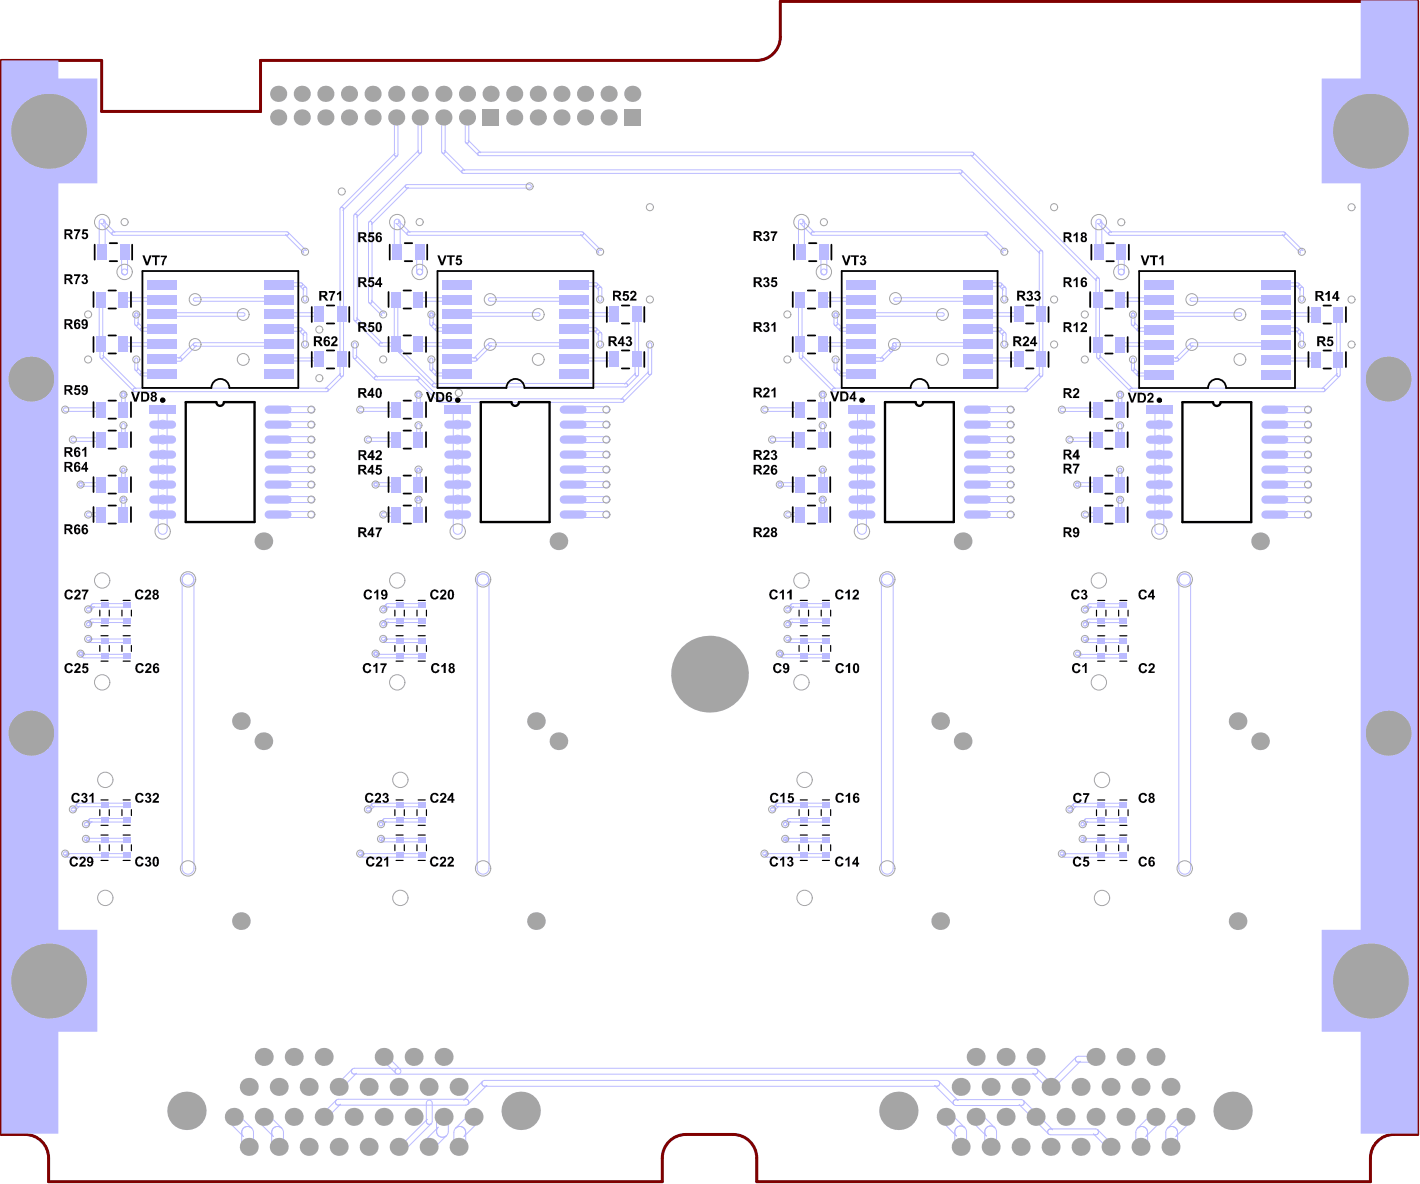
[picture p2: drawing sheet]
<svg xmlns="http://www.w3.org/2000/svg" width="401mm" height="334mm" viewBox="0 0 401 334" stroke-linecap="round" stroke-linejoin="round" font-family="sans-serif">
<path d="M.4 17.1h28.3v14.3h44.8v-14.3h140.1a6.7 6.7 0 0 0 6.6-6.7v-10h179.9v319.7h-6.7a6.7 6.7 0 0 0-6.6 6.7v6.6h-173.2v-6.6a6.7 6.7 0 0 0-6.7-6.7h-13.3a6.7 6.7 0 0 0-6.7 6.7v6.6h-173.2v-6.6a6.7 6.7 0 0 0-6.6-6.7h-6.7z" fill="none" stroke="#800000" stroke-width=".85"/>
<g fill="#bbf">
<path d="M384 .1h16.1v319.8h-16.1v-28.8h-11v-28.7h11v-210.7h-11v-29.6h11z"/>
<path d="M.4 17.1h16.1v5h11v29.6h-11v210.7h11v28.7h-11v28.8h-16.1z"/>
</g>
<g fill="none" stroke="#bbf" stroke-width=".28">
<path d="M111.4 32.9a.5 .5 0 0 1 .5-.2 .5 .5 0 0 1 .4 .4v10.5a.5 .5 0 0 1-.5 .5 .5 .5 0 0 1-.5-.5zM118 32.9a.5 .5 0 0 1 .6-.2 .5 .5 0 0 1 .4 .4v9.7a.5 .5 0 0 1-.5 .5 .5 .5 0 0 1-.5-.5zM124.7 32.9a.5 .5 0 0 1 .6-.2 .5 .5 0 0 1 .3 .4v9.7a.5 .5 0 0 1-.5 .5 .5 .5 0 0 1-.5-.5zM131.4 32.9a.5 .5 0 0 1 .5-.2 .5 .5 0 0 1 .4 .4v6.8a.5 .5 0 0 1-.5 .5 .5 .5 0 0 1-.5-.5zM131.4 32.8h.1M131.4 32.8a.5 .5 0 0 0 0 .7 .5 .5 0 0 0 .8 0M131.4 32.8a.5 .5 0 0 1 .8 0 .5 .5 0 0 1 0 .7M132.2 33.5h.1M96 58.7a.5 .5 0 0 1 .6-.2 .5 .5 0 0 1 .4 .5v46.7a.5 .5 0 0 1-.5 .5 .5 .5 0 0 1-.5-.5zM96.1 58.6l15.4-15.3a.5 .5 0 0 0 0 .7 .5 .5 0 0 0 .7 0l-15.4 15.3a.5 .5 0 0 0 0-.7 .5 .5 0 0 0-.7 0zM114.4 52.3l.5-.2h34.6a.5 .5 0 0 1 .5 .5 .5 .5 0 0 1-.5 .5h-34.6a.5 .5 0 0 1-.5-.8zM125.5 42.4l5.6 5.7a.5 .5 0 0 0-.7 0 .5 .5 0 0 0 0 .7l-5.6-5.7a.5 .5 0 0 0 .7 0 .5 .5 0 0 0 0-.7z"/>
<path d="M130.4 48.2l.4-.3h140.2a.5 .5 0 0 1 .5 .5 .5 .5 0 0 1-.5 .5h-140.2a.5 .5 0 0 1-.4-.7zM131.4 40.3a.5 .5 0 0 0 .8 0 .5 .5 0 0 0 0-.7l3.5 3.5a.5 .5 0 0 0-.7 0 .5 .5 0 0 0 0 .7zM134.9 43.2l.4-.3h139a.5 .5 0 0 1 .5 .5 .5 .5 0 0 1-.5 .5h-139a.5 .5 0 0 1-.4-.7zM271.4 48.1l22.8 22.7a.5 .5 0 0 0-.8 0 .5 .5 0 0 0 0 .7l-22.7-22.7a.5 .5 0 0 0 .7 0 .5 .5 0 0 0 0-.7zM274 43.8a.5 .5 0 0 0 .7 0 .5 .5 0 0 0 0-.7l35.4 35.4a.5 .5 0 0 0-.7 0 .5 .5 0 0 0 0 .7zM28.2 62.1a.83 .83 0 0 1 1-.2 .83 .83 0 0 1 .5 .8v8.5a.83 .83 0 0 1-.9 .8 .83 .83 0 0 1-.8-.8v-8.5zM28.5 63a.5 .5 0 0 0 .7 0 .5 .5 0 0 0 0-.7l3.2 3.2a.5 .5 0 0 0-.7 0 .5 .5 0 0 0 0 .7zM31.6 65.6l.5-.2h48.8a.5 .5 0 0 1 .5 .5 .5 .5 0 0 1-.5 .5h-48.8a.5 .5 0 0 1-.5-.8zM34.6 77.3h.1M34.6 70.6a.83 .83 0 0 1 .9-.2 .83 .83 0 0 1 .5 .8v5.5a.83 .83 0 0 1-.8 .9 .83 .83 0 0 1-.9-.9v-5.5zM35.8 76.1h.1M35.8 76.1a.83 .83 0 0 0-1.2 0 .83 .83 0 0 0 0 1.2"/>
<path d="M35.8 76.1a.83 .83 0 0 1 0 1.2 .83 .83 0 0 1-1.2 0M81.3 65.5l5.1 5.2a.5 .5 0 0 0-.7 0 .5 .5 0 0 0 0 .7l-5.1-5.2a.5 .5 0 0 0 .7 0 .5 .5 0 0 0 0-.7zM99.9 60.7a.5 .5 0 0 1 .6-.3 .5 .5 0 0 1 .3 .5v29.2a.5 .5 0 0 1-.5 .5 .5 .5 0 0 1-.5-.5zM100 60.6l18.1-18.2a.5 .5 0 0 0 0 .7 .5 .5 0 0 0 .7 0l-18.1 18.2a.5 .5 0 0 0 0-.7 .5 .5 0 0 0-.7 0zM104.1 62.7a.5 .5 0 0 1 .5-.2 .5 .5 0 0 1 .4 .5v22.1a.5 .5 0 0 1-.5 .5 .5 .5 0 0 1-.5-.5zM104.1 62.6l10.4-10.4a.5 .5 0 0 0 0 .7 .5 .5 0 0 0 .7 0l-10.3 10.4a.5 .5 0 0 0 0-.7 .5 .5 0 0 0-.8 0zM111.5 62.1a.83 .83 0 0 1 .9-.2 .83 .83 0 0 1 .5 .8v8.5a.83 .83 0 0 1-.8 .8 .83 .83 0 0 1-.8-.8v-8.5zM112.5 62.3l3.2 3.2a.5 .5 0 0 0-.7 0 .5 .5 0 0 0 0 .7l-3.2-3.2a.5 .5 0 0 0 .7 0 .5 .5 0 0 0 0-.7zM114.9 65.6l.4-.2h48.9a.5 .5 0 0 1 .5 .5 .5 .5 0 0 1-.5 .5h-48.9a.5 .5 0 0 1-.4-.8zM117.8 70.6a.83 .83 0 0 1 1-.2 .83 .83 0 0 1 .5 .8v5.5a.83 .83 0 0 1-.9 .9 .83 .83 0 0 1-.8-.9v-5.5zM117.8 77.3h.1M119 76.1h.1"/>
<path d="M119 76.1a.83 .83 0 0 0-1.2 0 .83 .83 0 0 0 0 1.2M119 76.1a.83 .83 0 0 1 0 1.2 .83 .83 0 0 1-1.2 0M164.6 65.5l5.1 5.2a.5 .5 0 0 0-.7 0 .5 .5 0 0 0 0 .7l-5.1-5.2a.5 .5 0 0 0 .7 0 .5 .5 0 0 0 0-.7zM225.6 62.1a.83 .83 0 0 1 .9-.2 .83 .83 0 0 1 .5 .8v8.5a.83 .83 0 0 1-.8 .8 .83 .83 0 0 1-.8-.8v-8.5zM226.5 62.3l3.3 3.2a.5 .5 0 0 0-.7 0 .5 .5 0 0 0 0 .7l-3.3-3.2a.5 .5 0 0 0 .7 0 .5 .5 0 0 0 0-.7zM229 65.6l.4-.2h48.9a.5 .5 0 0 1 .5 .5 .5 .5 0 0 1-.5 .5h-48.9a.5 .5 0 0 1-.4-.8zM231.9 77.3h.1M231.9 70.6a.83 .83 0 0 1 .9-.2 .83 .83 0 0 1 .5 .8v5.5a.83 .83 0 0 1-.8 .9 .83 .83 0 0 1-.8-.9v-5.5zM233.1 76.1h.1M233.1 76.1a.83 .83 0 0 0-1.2 0 .83 .83 0 0 0 0 1.2M233.1 76.1a.83 .83 0 0 1 0 1.2 .83 .83 0 0 1-1.2 0M277.9 66.2a.5 .5 0 0 0 .8 0 .5 .5 0 0 0 0-.7l5.1 5.2a.5 .5 0 0 0-.7 0 .5 .5 0 0 0 0 .7z"/>
<path d="M293.4 70.9a.5 .5 0 0 1 .5-.2 .5 .5 0 0 1 .4 .5v34.5a.5 .5 0 0 1-.5 .5 .5 .5 0 0 1-.5-.5zM309.4 78.6a.5 .5 0 0 1 .5-.2 .5 .5 0 0 1 .4 .5v18.3a.5 .5 0 0 1-.5 .5 .5 .5 0 0 1-.5-.5zM309.5 62.1a.83 .83 0 0 1 .9-.2 .83 .83 0 0 1 .6 .8v8.5a.83 .83 0 0 1-.9 .8 .83 .83 0 0 1-.8-.8v-8.5zM309.8 63a.5 .5 0 0 0 .7 0 .5 .5 0 0 0 0-.7l3.2 3.3a.5 .5 0 0 0-.7 0 .5 .5 0 0 0 0 .7zM312.9 65.7l.5-.3h48.8a.5 .5 0 0 1 .5 .5 .5 .5 0 0 1-.5 .5h-48.8a.5 .5 0 0 1-.5-.7zM315.9 70.6a.83 .83 0 0 1 .9-.2 .83 .83 0 0 1 .5 .8v5.5a.83 .83 0 0 1-.8 .9 .83 .83 0 0 1-.9-.9v-5.5zM315.9 77.3h.1M317 76.2a.83 .83 0 0 0-1.1 0 .83 .83 0 0 0 0 1.1M317 76.2a.83 .83 0 0 1 0 1.1 .83 .83 0 0 1-1.1 0M317 76.2h.1M361.9 66.3a.5 .5 0 0 0 .7 0 .5 .5 0 0 0 0-.7l5.1 5.1a.5 .5 0 0 0-.7 0 .5 .5 0 0 0 0 .7zM366.5 79.9l1.2 1.2a.5 .5 0 0 0-.7 0 .5 .5 0 0 0 0 .7l-1.2-1.1a.5 .5 0 0 0 .7 0 .5 .5 0 0 0 0-.8z"/>
<path d="M28.1 84.3a.5 .5 0 0 1 .5-.3 .5 .5 0 0 1 .4 .5v12.7a.5 .5 0 0 1-.5 .5 .5 .5 0 0 1-.5-.5zM28.3 97.2a.5 .5 0 0 1 .5-.3 .5 .5 0 0 1 .4 .5v3.3a.5 .5 0 0 1-.5 .5 .5 .5 0 0 1-.5-.5zM28.4 97.1h.7l-.2-.3a.5 .5 0 0 1 0 .8 .5 .5 0 0 1-.8 0l.3 .2zM34.3 96.9l.4-.2h11a.5 .5 0 0 1 .5 .5 .5 .5 0 0 1-.5 .5h-11a.5 .5 0 0 1-.4-.8zM34.5 84.3l.4-.3h10.8a.5 .5 0 0 1 .5 .5 .5 .5 0 0 1-.5 .5h-10.8a.5 .5 0 0 1-.4-.7zM38.1 88.5a.5 .5 0 0 1 .5-.2 .5 .5 0 0 1 .4 .5v2.5a.5 .5 0 0 1-.5 .5 .5 .5 0 0 1-.5-.5zM38.1 91.7a.5 .5 0 0 0 .8 0 .5 .5 0 0 0 0-.7l1.6 1.6a.5 .5 0 0 0-.7 0 .5 .5 0 0 0 0 .7zM39.7 92.7l.4-.2h5.6a.5 .5 0 0 1 .5 .5 .5 .5 0 0 1-.5 .5h-5.6a.5 .5 0 0 1-.4-.8zM45.3 88.5l.4-.3h22.9a.5 .5 0 0 1 .5 .5 .5 .5 0 0 1-.5 .5h-22.9a.5 .5 0 0 1-.4-.7zM54.6 96.9l.5-.2h23.6a.5 .5 0 0 1 .5 .5 .5 .5 0 0 1-.5 .5h-23.6a.5 .5 0 0 1-.5-.8zM54.6 84.3l.5-.3h23.6a.5 .5 0 0 1 .5 .5 .5 .5 0 0 1-.5 .5h-23.6a.5 .5 0 0 1-.5-.7zM54.7 96.8a.5 .5 0 0 0 0 .8 .5 .5 0 0 0 .7 0l-4.2 4.2a.5 .5 0 0 0 0-.7 .5 .5 0 0 0-.7 0z"/>
<path d="M78.3 92.7l.4-.2h6a.5 .5 0 0 1 .5 .5 .5 .5 0 0 1-.5 .5h-6a.5 .5 0 0 1-.4-.8zM78.3 80l.4-.2h6.2a.5 .5 0 0 1 .5 .5 .5 .5 0 0 1-.5 .5h-6.2a.5 .5 0 0 1-.4-.8zM78.3 88.5l.4-.3h11.8a.5 .5 0 0 1 .5 .5 .5 .5 0 0 1-.5 .5h-11.8a.5 .5 0 0 1-.4-.7zM84.4 93.3a.5 .5 0 0 0 .7 0 .5 .5 0 0 0 0-.7l1.3 1.4a.5 .5 0 0 0-.7 0 .5 .5 0 0 0 0 .7zM84.5 80.6a.5 .5 0 0 0 .7 0 .5 .5 0 0 0 0-.7l1.2 1.2a.5 .5 0 0 0-.7 0 .5 .5 0 0 0 0 .7zM85.7 94.1a.5 .5 0 0 1 .5-.3 .5 .5 0 0 1 .4 .5v2.9a.5 .5 0 0 1-.5 .5 .5 .5 0 0 1-.5-.5zM85.7 81.2a.5 .5 0 0 1 .5-.2 .5 .5 0 0 1 .4 .5v3a.5 .5 0 0 1-.5 .5 .5 .5 0 0 1-.5-.5zM99.7 96.9a.5 .5 0 0 1 .6-.2 .5 .5 0 0 1 .3 .5v3.5a.5 .5 0 0 1-.5 .5 .5 .5 0 0 1-.5-.5zM100.7 89.7l7.1 7.1a.5 .5 0 0 0-.7 0 .5 .5 0 0 0 0 .8l-7.1-7.2a.5 .5 0 0 0 .7 0 .5 .5 0 0 0 0-.7zM104.9 84.7l3.6 3.7a.5 .5 0 0 0-.7 0 .5 .5 0 0 0 0 .7l-3.7-3.7a.5 .5 0 0 0 .8 0 .5 .5 0 0 0 0-.7zM107.1 96.9l.4-.2h4.3a.5 .5 0 0 1 .5 .5 .5 .5 0 0 1-.5 .5h-4.3a.5 .5 0 0 1-.4-.8zM111.3 84.3a.5 .5 0 0 1 .6-.3 .5 .5 0 0 1 .4 .5v12.7a.5 .5 0 0 1-.5 .5 .5 .5 0 0 1-.5-.5z"/>
<path d="M112.5 99.4a.5 .5 0 0 0 .7 0 .5 .5 0 0 0 0-.7l9.7 9.6a.5 .5 0 0 0-.7 0 .5 .5 0 0 0 0 .8l-9.7-9.7M117.6 96.9l.4-.2h11a.5 .5 0 0 1 .5 .5 .5 .5 0 0 1-.5 .5h-11a.5 .5 0 0 1-.4-.8zM117.8 84.3l.4-.3h10.8a.5 .5 0 0 1 .5 .5 .5 .5 0 0 1-.5 .5h-10.8a.5 .5 0 0 1-.4-.7zM121.3 88.5a.5 .5 0 0 1 .6-.2 .5 .5 0 0 1 .4 .5v2.5a.5 .5 0 0 1-.5 .5 .5 .5 0 0 1-.5-.5zM122.1 91l1.7 1.6a.5 .5 0 0 0-.8 0 .5 .5 0 0 0 0 .7l-1.6-1.6a.5 .5 0 0 0 .7 0 .5 .5 0 0 0 0-.7zM123 92.7l.4-.2h5.6a.5 .5 0 0 1 .5 .5 .5 .5 0 0 1-.5 .5h-5.6a.5 .5 0 0 1-.4-.8zM128.5 88.5l.5-.3h22.9a.5 .5 0 0 1 .5 .5 .5 .5 0 0 1-.5 .5h-22.9a.5 .5 0 0 1-.5-.7zM137.9 96.9l.4-.2h23.7a.5 .5 0 0 1 .5 .5 .5 .5 0 0 1-.5 .5h-23.7a.5 .5 0 0 1-.4-.8zM137.9 84.3l.4-.3h23.7a.5 .5 0 0 1 .5 .5 .5 .5 0 0 1-.5 .5h-23.7a.5 .5 0 0 1-.4-.7zM161.5 92.7l.5-.2h6a.5 .5 0 0 1 .5 .5 .5 .5 0 0 1-.5 .5h-6a.5 .5 0 0 1-.5-.8zM161.5 88.5l.5-.3h11.8a.5 .5 0 0 1 .5 .5 .5 .5 0 0 1-.5 .5h-11.8a.5 .5 0 0 1-.5-.7zM161.5 80l.5-.2h6.2a.5 .5 0 0 1 .5 .5 .5 .5 0 0 1-.5 .5h-6.2a.5 .5 0 0 1-.5-.8z"/>
<path d="M167.7 93.3a.5 .5 0 0 0 .7 0 .5 .5 0 0 0 0-.7l1.3 1.4a.5 .5 0 0 0-.7 0 .5 .5 0 0 0 0 .7zM167.8 80.6a.5 .5 0 0 0 .7 0 .5 .5 0 0 0 0-.7l1.2 1.2a.5 .5 0 0 0-.7 0 .5 .5 0 0 0 0 .7zM169.9 81.5v3M169.9 94.3v2.9M169.9 94.3a.5 .5 0 0 0-.5-.5 .5 .5 0 0 0-.5 .5v2.9a.5 .5 0 0 0 .5 .5 .5 .5 0 0 0 .5-.5M169.9 81.5a.5 .5 0 0 0-.5-.5 .5 .5 0 0 0-.5 .5v3a.5 .5 0 0 0 .5 .5 .5 .5 0 0 0 .5-.5M179.3 88.5a.5 .5 0 0 1 .6-.2 .5 .5 0 0 1 .3 .4v16.9a.5 .5 0 0 1-.5 .5 .5 .5 0 0 1-.5-.5zM183 96.9a.5 .5 0 0 1 .5-.2 .5 .5 0 0 1 .4 .5v8a.5 .5 0 0 1-.5 .5 .5 .5 0 0 1-.5-.5zM225.4 84.3a.5 .5 0 0 1 .6-.3 .5 .5 0 0 1 .4 .5v12.7a.5 .5 0 0 1-.5 .5 .5 .5 0 0 1-.5-.5zM225.6 97.2a.5 .5 0 0 1 .6-.3 .5 .5 0 0 1 .4 .5v3.3a.5 .5 0 0 1-.5 .5 .5 .5 0 0 1-.5-.5zM225.7 97.1h.7l-.2-.3a.5 .5 0 0 1 0 .8 .5 .5 0 0 1-.7 0l.2 .2zM231.7 96.9l.4-.2h10.9a.5 .5 0 0 1 .5 .5 .5 .5 0 0 1-.5 .5h-10.9a.5 .5 0 0 1-.4-.8z"/>
<path d="M231.8 84.3l.5-.3h10.7a.5 .5 0 0 1 .5 .5 .5 .5 0 0 1-.5 .5h-10.7a.5 .5 0 0 1-.5-.7zM235.4 88.5a.5 .5 0 0 1 .6-.2 .5 .5 0 0 1 .4 .5v2.5a.5 .5 0 0 1-.5 .5 .5 .5 0 0 1-.5-.5zM235.5 91.7a.5 .5 0 0 0 .7 0 .5 .5 0 0 0 0-.7l1.6 1.6a.5 .5 0 0 0-.7 0 .5 .5 0 0 0 0 .7zM237 92.7l.5-.2h5.5a.5 .5 0 0 1 .5 .5 .5 .5 0 0 1-.5 .5h-5.5a.5 .5 0 0 1-.5-.8zM242.6 88.5l.4-.3h23a.5 .5 0 0 1 .5 .5 .5 .5 0 0 1-.5 .5h-23a.5 .5 0 0 1-.4-.7zM251.9 99.1a.5 .5 0 0 0 0-.7 .5 .5 0 0 0-.8 0l1-.9a.5 .5 0 0 0 0 .7 .5 .5 0 0 0 .7 0l-3.6 3.6a.5 .5 0 0 0 0-.7 .5 .5 0 0 0-.7 0l2.6-2.7a.5 .5 0 0 0 0 .7 .5 .5 0 0 0 .8 0M252 96.9a.5 .5 0 0 1 .5-.2 .5 .5 0 0 1 .4 .5v.6a.5 .5 0 0 1-.5 .5 .5 .5 0 0 1-.5-.5zM252 96.9l.4-.2h23.6a.5 .5 0 0 1 .5 .5 .5 .5 0 0 1-.5 .5h-23.6a.5 .5 0 0 1-.4-.8zM252.3 84.3l.4-.3h23.3a.5 .5 0 0 1 .5 .5 .5 .5 0 0 1-.5 .5h-23.3a.5 .5 0 0 1-.4-.7zM275.6 92.7l.4-.2h6.1a.5 .5 0 0 1 .5 .5 .5 .5 0 0 1-.5 .5h-6.1a.5 .5 0 0 1-.4-.8zM275.6 88.5l.4-.3h11.8a.5 .5 0 0 1 .5 .5 .5 .5 0 0 1-.5 .5h-11.8a.5 .5 0 0 1-.4-.7zM275.6 80l.4-.2h6.2a.5 .5 0 0 1 .5 .5 .5 .5 0 0 1-.5 .5h-6.2a.5 .5 0 0 1-.4-.8z"/>
<path d="M281.7 93.3a.5 .5 0 0 0 .8 0 .5 .5 0 0 0 0-.7l1.3 1.4a.5 .5 0 0 0-.7 0 .5 .5 0 0 0 0 .7zM281.9 80.6a.5 .5 0 0 0 .7 0 .5 .5 0 0 0 0-.7l1.2 1.2a.5 .5 0 0 0-.7 0 .5 .5 0 0 0 0 .7zM283 94.1a.5 .5 0 0 1 .6-.3 .5 .5 0 0 1 .3 .5v2.9a.5 .5 0 0 1-.5 .5 .5 .5 0 0 1-.5-.5zM283 81.2a.5 .5 0 0 1 .6-.2 .5 .5 0 0 1 .3 .5v3a.5 .5 0 0 1-.5 .5 .5 .5 0 0 1-.5-.5zM309.4 84.2a.5 .5 0 0 1 .7 0 .5 .5 0 0 1 0 .7M309.4 84.2h.1M309.4 84.2a.5 .5 0 0 0 0 .7 .5 .5 0 0 0 .7 0M309.6 97.2a.5 .5 0 0 1 .5-.3 .5 .5 0 0 1 .4 .5v3.3a.5 .5 0 0 1-.5 .5 .5 .5 0 0 1-.5-.5zM309.6 97.1h.8l-.3-.2a.5 .5 0 0 1 0 .7 .5 .5 0 0 1-.7 0l.2 .2zM310.1 84.9h.1M315.6 97l.4-.3h11a.5 .5 0 0 1 .5 .5 .5 .5 0 0 1-.5 .5h-11a.5 .5 0 0 1-.4-.7zM315.8 84.3l.4-.3h10.8a.5 .5 0 0 1 .5 .5 .5 .5 0 0 1-.5 .5h-10.8a.5 .5 0 0 1-.4-.7z"/>
<path d="M319.4 88.5a.5 .5 0 0 1 .5-.2 .5 .5 0 0 1 .4 .5v2.6a.5 .5 0 0 1-.5 .5 .5 .5 0 0 1-.5-.5zM320.1 91l1.7 1.6a.5 .5 0 0 0-.7 0 .5 .5 0 0 0 0 .7l-1.7-1.6a.5 .5 0 0 0 .7 0 .5 .5 0 0 0 0-.7zM321 92.7l.4-.2h5.6a.5 .5 0 0 1 .5 .5 .5 .5 0 0 1-.5 .5h-5.6a.5 .5 0 0 1-.4-.8zM326.6 88.5l.4-.2h22.9a.5 .5 0 0 1 .5 .5 .5 .5 0 0 1-.5 .5h-22.9a.5 .5 0 0 1-.4-.8zM335.9 97l.5-.3h23.6a.5 .5 0 0 1 .5 .5 .5 .5 0 0 1-.5 .5h-23.6a.5 .5 0 0 1-.5-.7zM335.9 84.3l.5-.3h23.6a.5 .5 0 0 1 .5 .5 .5 .5 0 0 1-.5 .5h-23.6a.5 .5 0 0 1-.5-.7zM359.6 92.7l.4-.2h6a.5 .5 0 0 1 .5 .5 .5 .5 0 0 1-.5 .5h-6a.5 .5 0 0 1-.4-.8zM359.6 88.5l.4-.2h11.8a.5 .5 0 0 1 .5 .5 .5 .5 0 0 1-.5 .5h-11.8a.5 .5 0 0 1-.4-.8zM359.6 80l.4-.2h6.2a.5 .5 0 0 1 .5 .5 .5 .5 0 0 1-.5 .5h-6.2a.5 .5 0 0 1-.4-.8zM366.4 92.6l1.3 1.4a.5 .5 0 0 0-.7 0 .5 .5 0 0 0 0 .7l-1.3-1.4a.5 .5 0 0 0 .7 0 .5 .5 0 0 0 0-.7zM366.9 94.1a.5 .5 0 0 1 .6-.3 .5 .5 0 0 1 .4 .5v2.9a.5 .5 0 0 1-.5 .5 .5 .5 0 0 1-.5-.5zM366.9 81.2a.5 .5 0 0 1 .6-.2 .5 .5 0 0 1 .4 .5v3a.5 .5 0 0 1-.5 .5 .5 .5 0 0 1-.5-.5z"/>
<path d="M377.3 88.5a.5 .5 0 0 1 .6-.2 .5 .5 0 0 1 .3 .5v17a.5 .5 0 0 1-.5 .5 .5 .5 0 0 1-.5-.5zM18 115.3l.4-.2h10.1a.5 .5 0 0 1 .5 .5 .5 .5 0 0 1-.5 .5h-10.1a.5 .5 0 0 1-.4-.8zM29.1 100.3l9.3 9.4a.5 .5 0 0 0-.7 0 .5 .5 0 0 0 0 .7l-9.3-9.4a.5 .5 0 0 0 .7 0 .5 .5 0 0 0 0-.7zM34.4 119.8a.5 .5 0 0 1 .6-.3 .5 .5 0 0 1 .3 .5v4a.5 .5 0 0 1-.5 .5 .5 .5 0 0 1-.5-.5zM34.4 110.6a.5 .5 0 0 1 .6-.2 .5 .5 0 0 1 .3 .4v4.8a.5 .5 0 0 1-.5 .5 .5 .5 0 0 1-.5-.5zM37.6 109.8l.4-.3h54.2a.5 .5 0 0 1 .5 .5 .5 .5 0 0 1-.5 .5h-54.2a.5 .5 0 0 1-.4-.7zM38.1 101.2l.1-.1a.42 .42 0 0 1 .7 .3v2.7a.42 .42 0 0 1-.4 .4 .42 .42 0 0 1-.5-.4zM38.2 104.4a.42 .42 0 0 0 .6 0 .42 .42 0 0 0 0-.6l1.5 1.6a.42 .42 0 0 0-.6 0 .42 .42 0 0 0 0 .6zM39.6 105.4l.4-.2h5.7a.42 .42 0 0 1 .4 .5 .42 .42 0 0 1-.4 .4h-5.7a.42 .42 0 0 1-.4-.7zM44.9 114.8a1.25 1.25 0 0 1 1.4-.4 1.25 1.25 0 0 1 .9 1.2v33.9a1.25 1.25 0 0 1-1.3 1.3 1.25 1.25 0 0 1-1.2-1.3v-33.9zM45.3 101.2l.4-.3h5.1a.5 .5 0 0 1 .5 .5 .5 .5 0 0 1-.5 .5h-5.1a.5 .5 0 0 1-.4-.7zM77.3 115l.6-.3h10a.83 .83 0 0 1 .8 .9 .83 .83 0 0 1-.8 .8h-10a.83 .83 0 0 1-.8-.5 .83 .83 0 0 1 .2-.9z"/>
<path d="M77.3 119.2l.6-.2h10a.83 .83 0 0 1 .8 .8 .83 .83 0 0 1-.8 .8h-10a.83 .83 0 0 1-.8-.5 .83 .83 0 0 1 .2-.9zM78.3 101.2l.4-.2h11.8a.42 .42 0 0 1 .4 .4 .42 .42 0 0 1-.4 .4h-11.8a.42 .42 0 0 1-.4-.6zM91.8 109.7l4.3-4.3a.5 .5 0 0 0 0 .7 .5 .5 0 0 0 .7 0l-4.3 4.3a.5 .5 0 0 0 0-.7 .5 .5 0 0 0-.7 0zM100.5 100.3l6 6a.5 .5 0 0 0-.7 0 .5 .5 0 0 0 0 .8l-6-6.1a.5 .5 0 0 0 .7 0 .5 .5 0 0 0 0-.7zM101.2 115.3l.5-.2h10.1a.5 .5 0 0 1 .5 .5 .5 .5 0 0 1-.5 .5h-10.1a.5 .5 0 0 1-.5-.8zM105.7 106.5l.5-.3h11.6a.5 .5 0 0 1 .5 .5 .5 .5 0 0 1-.5 .5h-11.6a.5 .5 0 0 1-.5-.7zM117.5 107.1a.5 .5 0 0 0 .7 0 .5 .5 0 0 0 0-.8l6.3 6.4a.5 .5 0 0 0-.7 0 .5 .5 0 0 0 0 .7zM117.7 119.8a.5 .5 0 0 1 .5-.3 .5 .5 0 0 1 .4 .5v4a.5 .5 0 0 1-.5 .5 .5 .5 0 0 1-.5-.5zM117.7 110.6a.5 .5 0 0 1 .5-.2 .5 .5 0 0 1 .4 .4v4.8a.5 .5 0 0 1-.5 .5 .5 .5 0 0 1-.5-.5zM121.4 101.2l.1-.1a.42 .42 0 0 1 .7 .3v2.7a.42 .42 0 0 1-.5 .4 .42 .42 0 0 1-.4-.4zM121.4 104.4a.42 .42 0 0 0 .6 0 .42 .42 0 0 0 0-.6l1.6 1.6a.42 .42 0 0 0-.6 0 .42 .42 0 0 0 0 .6zM122.1 108.4l.4-.2h54.2a.5 .5 0 0 1 .5 .5 .5 .5 0 0 1-.5 .5h-54.2a.5 .5 0 0 1-.4-.8z"/>
<path d="M122.9 105.4l.4-.2h5.7a.42 .42 0 0 1 .4 .5 .42 .42 0 0 1-.4 .4h-5.7a.42 .42 0 0 1-.4-.7zM123.7 112.8l.5-.3h51.4a.5 .5 0 0 1 .5 .5 .5 .5 0 0 1-.5 .5h-51.4a.5 .5 0 0 1-.5-.7zM128.2 114.8a1.25 1.25 0 0 1 1.4-.4 1.25 1.25 0 0 1 .8 1.2v33.9a1.25 1.25 0 0 1-1.2 1.3 1.25 1.25 0 0 1-1.3-1.3v-33.9zM128.5 101.2l.5-.3h5.1a.5 .5 0 0 1 .5 .5 .5 .5 0 0 1-.5 .5h-5.1a.5 .5 0 0 1-.5-.7zM133.8 101.1l4.2-4.3a.5 .5 0 0 0 0 .8 .5 .5 0 0 0 .7 0l-4.2 4.2a.5 .5 0 0 0 0-.7 .5 .5 0 0 0-.7 0zM160.6 115l.6-.3h9.9a.83 .83 0 0 1 .9 .9 .83 .83 0 0 1-.9 .8h-9.9a.83 .83 0 0 1-.8-.5 .83 .83 0 0 1 .2-.9zM160.6 119.2l.6-.2h9.9a.83 .83 0 0 1 .9 .8 .83 .83 0 0 1-.9 .8h-9.9a.83 .83 0 0 1-.8-.5 .83 .83 0 0 1 .2-.9zM161.6 101.2l.4-.2h11.8a.42 .42 0 0 1 .4 .4 .42 .42 0 0 1-.4 .4h-11.8a.42 .42 0 0 1-.4-.6zM175.3 112.7l7.8-7.8a.5 .5 0 0 0 0 .7 .5 .5 0 0 0 .7 0l-7.8 7.8a.5 .5 0 0 0 0-.7 .5 .5 0 0 0-.7 0zM179.4 105.3a.5 .5 0 0 0 0 .7 .5 .5 0 0 0 .7 0l-3.1 3.1a.5 .5 0 0 0 0-.8 .5 .5 0 0 0-.7 0zM215.3 115.3l.4-.2h10.2a.5 .5 0 0 1 .5 .5 .5 .5 0 0 1-.5 .5h-10.2a.5 .5 0 0 1-.4-.8zM226.4 100.3l9.4 9.4a.5 .5 0 0 0-.8 0 .5 .5 0 0 0 0 .7l-9.3-9.4a.5 .5 0 0 0 .7 0 .5 .5 0 0 0 0-.7z"/>
<path d="M231.8 119.8a.5 .5 0 0 1 .5-.3 .5 .5 0 0 1 .4 .5v4a.5 .5 0 0 1-.5 .5 .5 .5 0 0 1-.5-.5zM231.8 110.6a.5 .5 0 0 1 .5-.2 .5 .5 0 0 1 .4 .4v4.8a.5 .5 0 0 1-.5 .5 .5 .5 0 0 1-.5-.5zM235 109.8l.4-.3h54.1a.5 .5 0 0 1 .5 .5 .5 .5 0 0 1-.5 .5h-54.1a.5 .5 0 0 1-.4-.7zM235.4 101.2l.2-.1a.42 .42 0 0 1 .6 .3v2.7a.42 .42 0 0 1-.4 .4 .42 .42 0 0 1-.4-.4zM236.1 103.8l1.5 1.6a.42 .42 0 0 0-.6 0 .42 .42 0 0 0 0 .6l-1.5-1.6a.42 .42 0 0 0 .6 0 .42 .42 0 0 0 0-.6zM237 105.4l.3-.2h5.7a.42 .42 0 0 1 .5 .5 .42 .42 0 0 1-.5 .4h-5.7a.42 .42 0 0 1-.3-.7zM242.3 114.8a1.25 1.25 0 0 1 1.3-.4 1.25 1.25 0 0 1 .9 1.2v33.9a1.25 1.25 0 0 1-1.2 1.3 1.25 1.25 0 0 1-1.3-1.3v-33.9zM242.6 101.2l.4-.3h5.8a.5 .5 0 0 1 .5 .5 .5 .5 0 0 1-.5 .5h-5.8a.5 .5 0 0 1-.4-.7zM274.6 115l.6-.3h10a.83 .83 0 0 1 .9 .9 .83 .83 0 0 1-.9 .8h-10a.83 .83 0 0 1-.7-.5 .83 .83 0 0 1 .1-.9zM274.6 119.2l.6-.2h10a.83 .83 0 0 1 .9 .8 .83 .83 0 0 1-.9 .8h-10a.83 .83 0 0 1-.7-.5 .83 .83 0 0 1 .1-.9zM275.7 101.2l.3-.2h11.8a.42 .42 0 0 1 .5 .4 .42 .42 0 0 1-.5 .4h-11.8a.42 .42 0 0 1-.3-.6zM289.2 109.7l4.2-4.3a.5 .5 0 0 0 0 .7 .5 .5 0 0 0 .8 0l-4.3 4.3a.5 .5 0 0 0 0-.7 .5 .5 0 0 0-.7 0z"/>
<path d="M299.3 115.3l.4-.2h10.1a.5 .5 0 0 1 .5 .5 .5 .5 0 0 1-.5 .5h-10.1a.5 .5 0 0 1-.4-.8zM309.6 101.1a.5 .5 0 0 0 .8 0 .5 .5 0 0 0 0-.8l9.3 9.4a.5 .5 0 0 0-.7 0 .5 .5 0 0 0 0 .7zM315.7 119.8a.5 .5 0 0 1 .6-.3 .5 .5 0 0 1 .3 .5v4.1a.5 .5 0 0 1-.5 .5 .5 .5 0 0 1-.5-.5zM315.7 110.6a.5 .5 0 0 1 .6-.2 .5 .5 0 0 1 .3 .5v4.7a.5 .5 0 0 1-.5 .5 .5 .5 0 0 1-.5-.5zM318.9 109.8l.4-.3h54.2a.5 .5 0 0 1 .5 .5 .5 .5 0 0 1-.5 .5h-54.2a.5 .5 0 0 1-.4-.7zM319.4 101.2l.1-.1a.42 .42 0 0 1 .7 .3v2.7a.42 .42 0 0 1-.4 .5 .42 .42 0 0 1-.5-.5zM320 103.8l1.6 1.6a.42 .42 0 0 0-.6 0 .42 .42 0 0 0 0 .6l-1.5-1.6a.42 .42 0 0 0 .5 0 .42 .42 0 0 0 0-.6zM320.9 105.5l.4-.3h5.7a.42 .42 0 0 1 .4 .5 .42 .42 0 0 1-.4 .4h-5.7a.42 .42 0 0 1-.4-.6zM326.2 114.9a1.25 1.25 0 0 1 1.4-.5 1.25 1.25 0 0 1 .8 1.2v33.9a1.25 1.25 0 0 1-1.2 1.3 1.25 1.25 0 0 1-1.2-1.3l-.1-33.9zM326.6 101.2l.4-.3h5.1a.5 .5 0 0 1 .5 .5 .5 .5 0 0 1-.5 .5h-5.1a.5 .5 0 0 1-.4-.7zM331.8 101.1l4.2-4.2a.5 .5 0 0 0 0 .7 .5 .5 0 0 0 .7 0l-4.2 4.2a.5 .5 0 0 0 0-.7 .5 .5 0 0 0-.7 0zM358.6 115l.6-.2h10a.83 .83 0 0 1 .8 .8 .83 .83 0 0 1-.8 .8h-10a.83 .83 0 0 1-.8-.5 .83 .83 0 0 1 .2-.9z"/>
<path d="M358.6 119.2l.6-.2h10a.83 .83 0 0 1 .8 .8 .83 .83 0 0 1-.8 .9h-10a.83 .83 0 0 1-.8-.6 .83 .83 0 0 1 .2-.9zM359.6 101.2l.4-.2h11.8a.42 .42 0 0 1 .4 .4 .42 .42 0 0 1-.4 .5h-11.8a.42 .42 0 0 1-.4-.7zM377.4 105.4a.5 .5 0 0 0 0 .7 .5 .5 0 0 0 .7 0l-4.3 4.3a.5 .5 0 0 0 0-.7 .5 .5 0 0 0-.7 0zM20.1 123.8l.5-.3h7.9a.5 .5 0 0 1 .5 .5 .5 .5 0 0 1-.5 .5h-7.9a.5 .5 0 0 1-.5-.7zM22.3 136.4l.5-.2h5.7a.5 .5 0 0 1 .5 .5 .5 .5 0 0 1-.5 .5h-5.7a.5 .5 0 0 1-.5-.8zM23.1 137.1h.1M34.4 132.4a.5 .5 0 0 1 .6-.3 .5 .5 0 0 1 .3 .5v4.1a.5 .5 0 0 1-.5 .5 .5 .5 0 0 1-.5-.5zM77.3 136.1l.6-.2h10a.83 .83 0 0 1 .8 .8 .83 .83 0 0 1-.8 .9h-10a.83 .83 0 0 1-.8-.6 .83 .83 0 0 1 .2-.9zM77.3 127.7l.6-.3h10a.83 .83 0 0 1 .8 .9 .83 .83 0 0 1-.8 .8h-10a.83 .83 0 0 1-.8-.5 .83 .83 0 0 1 .2-.9zM77.3 123.5l.6-.3h10a.83 .83 0 0 1 .8 .8 .83 .83 0 0 1-.8 .9h-10a.83 .83 0 0 1-.8-.5 .83 .83 0 0 1 .2-.9zM77.3 131.9l.6-.2h10a.83 .83 0 0 1 .8 .8 .83 .83 0 0 1-.8 .8h-10a.83 .83 0 0 1-.8-.5 .83 .83 0 0 1 .2-.9zM103.4 123.8l.4-.3h8a.5 .5 0 0 1 .5 .5 .5 .5 0 0 1-.5 .5h-8a.5 .5 0 0 1-.4-.7z"/>
<path d="M105.6 136.4l.4-.2h5.8a.5 .5 0 0 1 .5 .5 .5 .5 0 0 1-.5 .5h-5.8a.5 .5 0 0 1-.4-.8zM106.4 137.1h-.1a.5 .5 0 0 0 0-.7 .5 .5 0 0 0-.7 0l.1-.1a.5 .5 0 0 0 0 .8 .5 .5 0 0 0 .7 0M117.7 132.4a.5 .5 0 0 1 .5-.3 .5 .5 0 0 1 .4 .5v4.1a.5 .5 0 0 1-.5 .5 .5 .5 0 0 1-.5-.5zM160.6 136.1l.6-.2h9.9a.83 .83 0 0 1 .9 .8 .83 .83 0 0 1-.9 .9h-9.9a.83 .83 0 0 1-.8-.6 .83 .83 0 0 1 .2-.9zM160.6 127.7l.6-.3h9.9a.83 .83 0 0 1 .9 .9 .83 .83 0 0 1-.9 .8h-9.9a.83 .83 0 0 1-.8-.5 .83 .83 0 0 1 .2-.9zM160.6 123.5l.6-.3h9.9a.83 .83 0 0 1 .9 .8 .83 .83 0 0 1-.9 .9h-9.9a.83 .83 0 0 1-.8-.5 .83 .83 0 0 1 .2-.9zM160.6 131.9l.6-.2h9.9a.83 .83 0 0 1 .9 .8 .83 .83 0 0 1-.9 .8h-9.9a.83 .83 0 0 1-.8-.5 .83 .83 0 0 1 .2-.9zM217.5 123.8l.4-.3h8a.5 .5 0 0 1 .5 .5 .5 .5 0 0 1-.5 .5h-8a.5 .5 0 0 1-.4-.7zM219.7 136.4l.4-.2h5.8a.5 .5 0 0 1 .5 .5 .5 .5 0 0 1-.5 .5h-5.8a.5 .5 0 0 1-.4-.8zM220.5 137.1h-.1a.5 .5 0 0 0 0-.7 .5 .5 0 0 0-.7 0v-.1a.5 .5 0 0 0 0 .8 .5 .5 0 0 0 .8 0M231.8 132.4a.5 .5 0 0 1 .5-.3 .5 .5 0 0 1 .4 .5v4.1a.5 .5 0 0 1-.5 .5 .5 .5 0 0 1-.5-.5zM274.6 136.1l.6-.2h10a.83 .83 0 0 1 .9 .8 .83 .83 0 0 1-.9 .9h-10a.83 .83 0 0 1-.7-.6 .83 .83 0 0 1 .1-.9z"/>
<path d="M274.6 127.7l.6-.3h10a.83 .83 0 0 1 .9 .9 .83 .83 0 0 1-.9 .8h-10a.83 .83 0 0 1-.7-.5 .83 .83 0 0 1 .1-.9zM274.6 123.5l.6-.3h10a.83 .83 0 0 1 .9 .8 .83 .83 0 0 1-.9 .9h-10a.83 .83 0 0 1-.7-.5 .83 .83 0 0 1 .1-.9zM274.6 131.9l.6-.2h10a.83 .83 0 0 1 .9 .8 .83 .83 0 0 1-.9 .8h-10a.83 .83 0 0 1-.7-.5 .83 .83 0 0 1 .1-.9zM301.4 123.8l.4-.2h8a.5 .5 0 0 1 .5 .5 .5 .5 0 0 1-.5 .5h-8a.5 .5 0 0 1-.4-.8zM303.6 136.5l.4-.3h5.8a.5 .5 0 0 1 .5 .5 .5 .5 0 0 1-.5 .5h-5.8a.5 .5 0 0 1-.4-.7zM303.7 136.4a.5 .5 0 0 1 .7 0 .5 .5 0 0 1 0 .7M303.7 136.4h.1M303.7 136.4a.5 .5 0 0 0 0 .7 .5 .5 0 0 0 .7 0M304.4 137.1h.1M315.7 132.4a.5 .5 0 0 1 .6-.3 .5 .5 0 0 1 .3 .5v4.1a.5 .5 0 0 1-.5 .5 .5 .5 0 0 1-.5-.5zM358.6 136.2l.6-.3h10a.83 .83 0 0 1 .8 .8 .83 .83 0 0 1-.8 .9h-10a.83 .83 0 0 1-.8-.5 .83 .83 0 0 1 .2-.9zM358.6 127.7l.6-.2h10a.83 .83 0 0 1 .8 .8 .83 .83 0 0 1-.8 .8h-10a.83 .83 0 0 1-.8-.5 .83 .83 0 0 1 .2-.9z"/>
<path d="M358.6 123.5l.6-.3h10a.83 .83 0 0 1 .8 .9 .83 .83 0 0 1-.8 .8h-10a.83 .83 0 0 1-.8-.5 .83 .83 0 0 1 .2-.9zM358.6 131.9l.6-.2h10a.83 .83 0 0 1 .8 .8 .83 .83 0 0 1-.8 .8h-10a.83 .83 0 0 1-.8-.5 .83 .83 0 0 1 .2-.9zM24.5 144.9l.4-.2h3.6a.5 .5 0 0 1 .5 .5 .5 .5 0 0 1-.5 .5h-3.6a.5 .5 0 0 1-.4-.8zM34.4 140.7a.5 .5 0 0 1 .6-.2 .5 .5 0 0 1 .3 .5v4.2a.5 .5 0 0 1-.5 .5 .5 .5 0 0 1-.5-.5zM77.3 140.4l.6-.3h10a.83 .83 0 0 1 .8 .9 .83 .83 0 0 1-.8 .8h-10a.83 .83 0 0 1-.8-.5 .83 .83 0 0 1 .2-.9zM77.3 144.6l.6-.2h10a.83 .83 0 0 1 .8 .8 .83 .83 0 0 1-.8 .8h-10a.83 .83 0 0 1-.8-.5 .83 .83 0 0 1 .2-.9zM107.7 144.9l.5-.2h3.6a.5 .5 0 0 1 .5 .5 .5 .5 0 0 1-.5 .5h-3.6a.5 .5 0 0 1-.5-.8zM117.7 140.7a.5 .5 0 0 1 .5-.2 .5 .5 0 0 1 .4 .5v4.2a.5 .5 0 0 1-.5 .5 .5 .5 0 0 1-.5-.5zM160.6 140.4l.6-.3h9.9a.83 .83 0 0 1 .9 .9 .83 .83 0 0 1-.9 .8h-9.9a.83 .83 0 0 1-.8-.5 .83 .83 0 0 1 .2-.9zM160.6 144.6l.6-.2h9.9a.83 .83 0 0 1 .9 .8 .83 .83 0 0 1-.9 .8h-9.9a.83 .83 0 0 1-.8-.5 .83 .83 0 0 1 .2-.9zM221.8 144.9l.4-.2h3.7a.5 .5 0 0 1 .5 .5 .5 .5 0 0 1-.5 .5h-3.7a.5 .5 0 0 1-.4-.8zM231.8 140.7a.5 .5 0 0 1 .5-.2 .5 .5 0 0 1 .4 .5v4.2a.5 .5 0 0 1-.5 .5 .5 .5 0 0 1-.5-.5z"/>
<path d="M274.6 144.6l.6-.2h10a.83 .83 0 0 1 .9 .8 .83 .83 0 0 1-.9 .8h-10a.83 .83 0 0 1-.7-.5 .83 .83 0 0 1 .1-.9zM274.6 140.4l.6-.3h10a.83 .83 0 0 1 .9 .9 .83 .83 0 0 1-.9 .8h-10a.83 .83 0 0 1-.7-.5 .83 .83 0 0 1 .1-.9zM305.7 144.9l.5-.2h3.6a.5 .5 0 0 1 .5 .5 .5 .5 0 0 1-.5 .5h-3.6a.5 .5 0 0 1-.5-.8zM315.7 140.8a.5 .5 0 0 1 .6-.3 .5 .5 0 0 1 .3 .5v4.2a.5 .5 0 0 1-.5 .5 .5 .5 0 0 1-.5-.5zM358.6 140.4l.6-.3h10a.83 .83 0 0 1 .8 .9 .83 .83 0 0 1-.8 .8h-10a.83 .83 0 0 1-.8-.5 .83 .83 0 0 1 .2-.9zM358.6 144.6l.6-.2h10a.83 .83 0 0 1 .8 .8 .83 .83 0 0 1-.8 .8h-10a.83 .83 0 0 1-.8-.5 .83 .83 0 0 1 .2-.9zM24.5 171.7a.57 .57 0 0 1 .9-.2 .57 .57 0 0 1-.2 1 .56 .56 0 0 1-.6-.2 .56 .56 0 0 1-.1-.6zM24.8 171.6l1.1-1.1a.5 .5 0 0 0 0 .7 .5 .5 0 0 0 .7 0l-1.1 1.1a.5 .5 0 0 0 0-.7 .5 .5 0 0 0-.7 0zM25.5 174.9l.4-.2h9.8a.5 .5 0 0 1 .5 .5 .5 .5 0 0 1-.5 .5h-9.8a.5 .5 0 0 1-.4-.8zM25.9 170.6l.4-.3h9.4a.5 .5 0 0 1 .5 .5 .5 .5 0 0 1-.5 .5h-9.4a.5 .5 0 0 1-.4-.7zM26.3 175.5l-1 1a.5 .5 0 0 0 0-.7 .5 .5 0 0 0-.7 0l1-1a.5 .5 0 0 0 0 .7 .5 .5 0 0 0 .7 0M51.9 162.4a1.66 1.66 0 0 1 1.8-.4 1.66 1.66 0 0 1 1 1.6v81.4a1.66 1.66 0 0 1-1.6 1.7 1.66 1.66 0 0 1-1.7-1.7v-81.4z"/>
<path d="M107.9 171.6l1.1-1.1a.5 .5 0 0 0 0 .7 .5 .5 0 0 0 .7 0l-1.1 1.1a.5 .5 0 0 0 0-.7 .5 .5 0 0 0-.7 0zM108.8 174.9l.4-.2h9.8a.5 .5 0 0 1 .5 .5 .5 .5 0 0 1-.5 .5h-9.8a.5 .5 0 0 1-.4-.8zM108.8 179.9a.5 .5 0 0 1 0 .7 .5 .5 0 0 1-.7 0l.5 .6a.5 .5 0 0 1 0-.8 .5 .5 0 0 1 .7 0zM108.9 170.6l.5-.3h9.6a.5 .5 0 0 1 .5 .5 .5 .5 0 0 1-.5 .5h-9.6a.5 .5 0 0 1-.5-.7zM109.6 175.5l-1 1a.5 .5 0 0 0 0-.7 .5 .5 0 0 0-.7 0l1-1a.5 .5 0 0 0 0 .7 .5 .5 0 0 0 .7 0M135.2 162.4a1.66 1.66 0 0 1 1.8-.4 1.66 1.66 0 0 1 1 1.6v81.4a1.66 1.66 0 0 1-1.7 1.7 1.66 1.66 0 0 1-1.6-1.7v-81.4zM221.8 171.7a.57 .57 0 0 1 1-.2 .57 .57 0 0 1-.3 1 .56 .56 0 0 1-.6-.2 .56 .56 0 0 1-.1-.6zM222.9 174.9l.4-.2h9.8a.5 .5 0 0 1 .5 .5 .5 .5 0 0 1-.5 .5h-9.8a.5 .5 0 0 1-.4-.8zM222.9 179.9a.5 .5 0 0 1 0 .7 .5 .5 0 0 1-.7 0l.5 .6a.5 .5 0 0 1 0-.8 .5 .5 0 0 1 .7 0zM223.2 170.6l.4-.3h9.5a.5 .5 0 0 1 .5 .5 .5 .5 0 0 1-.5 .5h-9.5a.5 .5 0 0 1-.4-.7zM223.3 170.5a.5 .5 0 0 0 0 .7 .5 .5 0 0 0 .7 0l-1.1 1.1a.5 .5 0 0 0 0-.7 .5 .5 0 0 0-.7 0zM223.6 175.5l-.9 1a.5 .5 0 0 0 0-.7 .5 .5 0 0 0-.7 0l.9-1a.5 .5 0 0 0 0 .7 .5 .5 0 0 0 .7 0"/>
<path d="M249.2 162.4a1.66 1.66 0 0 1 1.9-.4 1.66 1.66 0 0 1 1 1.6v81.4a1.66 1.66 0 0 1-1.7 1.7 1.66 1.66 0 0 1-1.6-1.7v-81.4zM305.7 171.7a.57 .57 0 0 1 1-.2 .57 .57 0 0 1-.2 1 .56 .56 0 0 1-.7-.2 .56 .56 0 0 1-.1-.6zM305.9 175.8l1-1a.5 .5 0 0 0 0 .7 .5 .5 0 0 0 .7 0l-1 1a.5 .5 0 0 0 0-.7 .5 .5 0 0 0-.7 0zM306.8 174.9l.4-.2h9.8a.5 .5 0 0 1 .5 .5 .5 .5 0 0 1-.5 .5h-9.8a.5 .5 0 0 1-.4-.8zM306.8 179.9a.5 .5 0 0 1 0 .7 .5 .5 0 0 1-.7 0l.5 .6a.5 .5 0 0 1 0-.8 .5 .5 0 0 1 .7 0zM307.1 170.6l.5-.3h9.4a.5 .5 0 0 1 .5 .5 .5 .5 0 0 1-.5 .5h-9.4a.5 .5 0 0 1-.5-.7zM307.2 170.5a.5 .5 0 0 0 0 .7 .5 .5 0 0 0 .7 0l-1.1 1.1a.5 .5 0 0 0 0-.7 .5 .5 0 0 0-.7 0zM333.2 162.4a1.66 1.66 0 0 1 1.8-.4 1.66 1.66 0 0 1 1 1.6v81.4a1.66 1.66 0 0 1-1.6 1.7 1.66 1.66 0 0 1-1.7-1.7v-81.4zM22.2 184.4h.1M22.2 184.4a.5 .5 0 0 0 .5 .5 .5 .5 0 0 0 .5-.5M22.2 184.4a.5 .5 0 0 1 .5-.5 .5 .5 0 0 1 .5 .5M22.3 184.2a.57 .57 0 0 1 .9-.2 .57 .57 0 0 1-.2 .9 .56 .56 0 0 1-.6-.1 .56 .56 0 0 1-.1-.6z"/>
<path d="M23.2 184.4h.1M23.3 184.9l.4-.3h12a.5 .5 0 0 1 .5 .5 .5 .5 0 0 1-.5 .5h-12a.5 .5 0 0 1-.4-.7zM23.3 184.1l.7 .7a.5 .5 0 0 0-.7 0 .5 .5 0 0 0 0 .7l-.7-.7a.5 .5 0 0 0 .7 0 .5 .5 0 0 0 0-.7zM24.5 180a.57 .57 0 0 1 .9-.2 .57 .57 0 0 1-.2 1 .56 .56 0 0 1-.6-.2 .56 .56 0 0 1-.1-.6zM24.8 180.6l.5 .6a.5 .5 0 0 1 0-.8 .5 .5 0 0 1 .7 0l-.5-.5a.5 .5 0 0 1 0 .7 .5 .5 0 0 1-.7 0zM25.3 180.5l.4-.2h10a.5 .5 0 0 1 .5 .5 .5 .5 0 0 1-.5 .5h-10a.5 .5 0 0 1-.4-.8zM105.5 184.4h.1M105.5 184.4a.5 .5 0 0 0 .5 .5 .5 .5 0 0 0 .5-.5M105.5 184.4a.5 .5 0 0 1 .5-.5 .5 .5 0 0 1 .5 .5M105.7 184.8a.5 .5 0 0 0 .7 0 .5 .5 0 0 0 0-.7l.7 .7a.5 .5 0 0 0-.7 0 .5 .5 0 0 0 0 .7zM106.3 184.9l.5-.3h12.2a.5 .5 0 0 1 .5 .5 .5 .5 0 0 1-.5 .5h-12.2a.5 .5 0 0 1-.5-.7zM106.5 184.4h.1"/>
<path d="M107.7 180a.57 .57 0 0 1 1-.2 .57 .57 0 0 1-.3 1 .56 .56 0 0 1-.6-.2 .56 .56 0 0 1-.1-.6zM108.5 180.5l.5-.2h10a.5 .5 0 0 1 .5 .5 .5 .5 0 0 1-.5 .5h-10a.5 .5 0 0 1-.5-.8zM219.6 184.4a.5 .5 0 0 0 .5 .5 .5 .5 0 0 0 .5-.5M219.6 184.4a.5 .5 0 0 1 .5-.5 .5 .5 0 0 1 .5 .5M219.6 184.4h.1M219.6 184.2a.57 .57 0 0 1 1-.2 .57 .57 0 0 1-.3 .9 .56 .56 0 0 1-.6-.1 .56 .56 0 0 1-.1-.6zM220.6 184.4h.1M220.6 184.9l.4-.3h12.1a.5 .5 0 0 1 .5 .5 .5 .5 0 0 1-.5 .5h-12.1a.5 .5 0 0 1-.4-.7zM220.7 184.1l.7 .7a.5 .5 0 0 0-.7 0 .5 .5 0 0 0 0 .7l-.7-.7a.5 .5 0 0 0 .7 0 .5 .5 0 0 0 0-.7zM221.8 180a.57 .57 0 0 1 1-.2 .57 .57 0 0 1-.3 1 .56 .56 0 0 1-.6-.2 .56 .56 0 0 1-.1-.6zM222.6 180.5l.4-.2h10.1a.5 .5 0 0 1 .5 .5 .5 .5 0 0 1-.5 .5h-10.1a.5 .5 0 0 1-.4-.8zM303.6 184.2a.57 .57 0 0 1 .9-.2 .57 .57 0 0 1-.2 1 .56 .56 0 0 1-.6-.2 .56 .56 0 0 1-.1-.6z"/>
<path d="M304.5 184.9l.5-.3h12a.5 .5 0 0 1 .5 .5 .5 .5 0 0 1-.5 .5h-12a.5 .5 0 0 1-.5-.7zM304.6 184.1l.7 .7a.5 .5 0 0 0-.7 0 .5 .5 0 0 0 0 .7l-.7-.7a.5 .5 0 0 0 .7 0 .5 .5 0 0 0 0-.7zM305.7 180a.57 .57 0 0 1 1-.1 .57 .57 0 0 1-.2 .9 .56 .56 0 0 1-.7-.1 .56 .56 0 0 1-.1-.7zM306.5 180.5l.5-.2h3.8a.49 .49 0 0 1 .5 .6 .49 .49 0 0 1-.8 .3 .49 .49 0 0 1 0-.8l6.5-.1a.5 .5 0 0 1 .5 .5 .5 .5 0 0 1-.5 .5h-10a.5 .5 0 0 1-.5-.8zM310.4 181.2h.1M311.1 180.4v.1M311.1 180.4a.5 .5 0 0 1 0 .8 .5 .5 0 0 1-.7 0M311.1 180.5a.5 .5 0 0 0-.7 0 .5 .5 0 0 0 0 .7M20.1 228.1a.57 .57 0 0 1 1-.2 .57 .57 0 0 1-.3 1 .56 .56 0 0 1-.6-.2 .56 .56 0 0 1-.1-.6zM20.5 228l1.2-1.2a.5 .5 0 0 0 0 .7 .5 .5 0 0 0 .7 0l-1.2 1.2a.5 .5 0 0 0 0-.7 .5 .5 0 0 0-.7 0zM21.6 226.9l.5-.3h13.6a.5 .5 0 0 1 .5 .5 .5 .5 0 0 1-.5 .5h-13.6a.5 .5 0 0 1-.5-.7zM23.8 236.5a.57 .57 0 0 1 1-.2 .57 .57 0 0 1-.3 .9 .56 .56 0 0 1-.6-.1 .56 .56 0 0 1-.1-.6z"/>
<path d="M23.8 232.3a.57 .57 0 0 1 1-.2 .57 .57 0 0 1-.3 .9 .56 .56 0 0 1-.6-.1 .56 .56 0 0 1-.1-.6zM24.4 236.8l.5-.3h10.8a.5 .5 0 0 1 .5 .5 .5 .5 0 0 1-.5 .5h-10.8a.5 .5 0 0 1-.5-.7zM24.5 236.7h.7l-.3-.4a.5 .5 0 0 1 0 .8 .5 .5 0 0 1-.7 0l.3 .3zM25.2 231.2l.4-.2h10.1a.5 .5 0 0 1 .5 .5 .5 .5 0 0 1-.5 .5h-10.1a.5 .5 0 0 1-.4-.8zM25.3 231.1a.5 .5 0 0 0 0 .7 .5 .5 0 0 0 .7 0l-1.1 1.1a.5 .5 0 0 0 0-.7 .5 .5 0 0 0-.7 0zM103.4 228.1a.57 .57 0 0 1 .9-.2 .57 .57 0 0 1-.2 1 .56 .56 0 0 1-.6-.2 .56 .56 0 0 1-.1-.6zM103.7 228l1.3-1.2a.5 .5 0 0 0 0 .7 .5 .5 0 0 0 .7 0l-1.2 1.2a.5 .5 0 0 0 0-.7 .5 .5 0 0 0-.8 0zM104.9 226.9l.5-.3h13.6a.5 .5 0 0 1 .5 .5 .5 .5 0 0 1-.5 .5h-13.6a.5 .5 0 0 1-.5-.7zM107.1 236.5a.57 .57 0 0 1 .9-.2 .57 .57 0 0 1-.2 .9 .56 .56 0 0 1-.6-.1 .56 .56 0 0 1-.1-.6zM107.2 232.2l1.1-1.1a.5 .5 0 0 0 0 .7 .5 .5 0 0 0 .7 0l-1.1 1.1a.5 .5 0 0 0 0-.7 .5 .5 0 0 0-.7 0zM107.5 232a.5 .5 0 0 0-.5 .5 .5 .5 0 0 0 .5 .5M107.5 233h.1"/>
<path d="M107.5 232h.1M107.5 232a.5 .5 0 0 1 .5 .5 .5 .5 0 0 1-.5 .5M107.7 236.8l.4-.3h10.9a.5 .5 0 0 1 .5 .5 .5 .5 0 0 1-.5 .5h-10.9a.5 .5 0 0 1-.4-.7zM107.8 236.7h.7l-.4-.4a.5 .5 0 0 1 .1 .8 .5 .5 0 0 1-.8 0l.4 .3zM108.2 231.2l.4-.2h10.4a.5 .5 0 0 1 .5 .5 .5 .5 0 0 1-.5 .5h-10.4a.5 .5 0 0 1-.4-.8zM217.5 228.1a.57 .57 0 0 1 .9-.2 .57 .57 0 0 1-.2 1 .56 .56 0 0 1-.6-.2 .56 .56 0 0 1-.1-.6zM219 226.9l.4-.3h13.7a.5 .5 0 0 1 .5 .5 .5 .5 0 0 1-.5 .5h-13.7a.5 .5 0 0 1-.4-.7zM219.1 226.8a.5 .5 0 0 0 0 .7 .5 .5 0 0 0 .7 0l-1.3 1.2a.5 .5 0 0 0 0-.7 .5 .5 0 0 0-.7 0zM221.2 236.5a.57 .57 0 0 1 .9-.2 .57 .57 0 0 1-.2 .9 .56 .56 0 0 1-.6-.1 .56 .56 0 0 1-.1-.6zM221.6 232a.5 .5 0 0 0-.5 .5 .5 .5 0 0 0 .5 .5M221.6 233h.1M221.6 232h.1"/>
<path d="M221.6 232a.5 .5 0 0 1 .5 .5 .5 .5 0 0 1-.5 .5M221.8 236.8l.4-.3h10.9a.5 .5 0 0 1 .5 .5 .5 .5 0 0 1-.5 .5h-10.9a.5 .5 0 0 1-.4-.7zM221.9 236.7h.7l-.4-.4a.5 .5 0 0 1 0 .8 .5 .5 0 0 1-.7 0l.4 .3zM222.3 231.2l.4-.2h10.4a.5 .5 0 0 1 .5 .5 .5 .5 0 0 1-.5 .5h-10.4a.5 .5 0 0 1-.4-.8zM222.3 231.1a.5 .5 0 0 0 0 .7 .5 .5 0 0 0 .7 0l-1 1.1a.5 .5 0 0 0 0-.7 .5 .5 0 0 0-.7 0zM301.4 228.1a.57 .57 0 0 1 1-.1 .57 .57 0 0 1-.3 .9 .56 .56 0 0 1-.6-.1 .56 .56 0 0 1-.1-.7zM302.9 226.9l.5-.3h13.6a.5 .5 0 0 1 .5 .5 .5 .5 0 0 1-.5 .5h-13.6a.5 .5 0 0 1-.5-.7zM303 226.8a.5 .5 0 0 0 0 .7 .5 .5 0 0 0 .7 0l-1.2 1.2a.5 .5 0 0 0 0-.7 .5 .5 0 0 0-.7 0zM305.1 236.5a.57 .57 0 0 1 1-.2 .57 .57 0 0 1-.3 .9 .56 .56 0 0 1-.6-.1 .56 .56 0 0 1-.1-.6zM305.5 232.1a.5 .5 0 0 0-.5 .5 .5 .5 0 0 0 .5 .5M305.5 233.1h.1M305.5 232.1h.1"/>
<path d="M305.5 232.1a.5 .5 0 0 1 .5 .5 .5 .5 0 0 1-.5 .5M305.7 236.8l.4-.2h10.9a.5 .5 0 0 1 .5 .5 .5 .5 0 0 1-.5 .5h-10.9a.5 .5 0 0 1-.4-.8zM305.8 236.7h.7l-.3-.3a.5 .5 0 0 1 0 .7 .5 .5 0 0 1-.7 0l.3 .3zM306.2 231.2l.4-.2h10.4a.5 .5 0 0 1 .5 .5 .5 .5 0 0 1-.5 .5h-10.4a.5 .5 0 0 1-.4-.8zM306.3 231.1a.5 .5 0 0 0 0 .7 .5 .5 0 0 0 .7 0l-1.1 1.1a.5 .5 0 0 0 0-.7 .5 .5 0 0 0-.7 0zM18 240.6a.57 .57 0 0 1 .9-.2 .57 .57 0 0 1-.2 1 .56 .56 0 0 1-.6-.2 .56 .56 0 0 1-.1-.6zM18.7 241.1l.5-.2h16.5a.5 .5 0 0 1 .5 .5 .5 .5 0 0 1-.5 .5h-16.5a.5 .5 0 0 1-.5-.8zM19 240.5a.5 .5 0 0 1 0 .7 .5 .5 0 0 1-.7 0l.5 .5a.5 .5 0 0 1 0-.7 .5 .5 0 0 1 .7 0zM101.2 240.6a.57 .57 0 0 1 1-.2 .57 .57 0 0 1-.3 1 .56 .56 0 0 1-.6-.2 .56 .56 0 0 1-.1-.6zM101.6 241.2l.5 .5a.5 .5 0 0 1 0-.7 .5 .5 0 0 1 .7 0l-.5-.5a.5 .5 0 0 1 0 .7 .5 .5 0 0 1-.7 0zM102 241.1l.4-.2h16.6a.5 .5 0 0 1 .5 .5 .5 .5 0 0 1-.5 .5h-16.6a.5 .5 0 0 1-.4-.8zM215.3 240.6a.57 .57 0 0 1 1-.2 .57 .57 0 0 1-.3 1 .56 .56 0 0 1-.6-.2 .56 .56 0 0 1-.1-.6z"/>
<path d="M216.1 241.1l.4-.2h16.6a.5 .5 0 0 1 .5 .5 .5 .5 0 0 1-.5 .5h-16.6a.5 .5 0 0 1-.4-.8zM216.4 240.5a.5 .5 0 0 1 0 .7 .5 .5 0 0 1-.7 0l.5 .5a.5 .5 0 0 1 0-.7 .5 .5 0 0 1 .7 0zM299.3 240.6a.57 .57 0 0 1 .9-.2 .57 .57 0 0 1-.2 1 .56 .56 0 0 1-.6-.2 .56 .56 0 0 1-.1-.6zM300 241.1l.5-.2h16.5a.5 .5 0 0 1 .5 .5 .5 .5 0 0 1-.5 .5h-16.5a.5 .5 0 0 1-.5-.8zM300.3 240.5a.5 .5 0 0 1 0 .7 .5 .5 0 0 1-.7 0l.5 .5a.5 .5 0 0 1 0-.7 .5 .5 0 0 1 .7 0zM108.9 297.6l4 4.1a.83 .83 0 0 0-1.2 0 .83 .83 0 0 0 0 1.1l-4-4a.83 .83 0 0 0 1.2 0 .83 .83 0 0 0 0-1.2zM303.7 298.3l.6-.3h4.2a.83 .83 0 0 1 .9 .9 .83 .83 0 0 1-.9 .8h-4.2a.83 .83 0 0 1-.8-.5 .83 .83 0 0 1 .2-.9zM308 298.3a.83 .83 0 0 1 1.1 0 .83 .83 0 0 1 0 1.2l.7-.7a.83 .83 0 0 1-1.2 0 .83 .83 0 0 1 0-1.2zM64.8 314a1.82 1.82 0 0 1 2.4 0 1.82 1.82 0 0 1 .2 2.5 1.76 1.76 0 0 1-2.3 .5 1.76 1.76 0 0 1-.7-2.3zM67.2 314.4l3.9 3.9a1.66 1.66 0 0 0-2.4 0 1.66 1.66 0 0 0 0 2.4l-3.9-3.9a1.67 1.67 0 0 0 2.4 0 1.67 1.67 0 0 0 0-2.4zM68.7 318.3a1.66 1.66 0 0 1 1.8-.3 1.66 1.66 0 0 1 1 1.5v3.8a1.66 1.66 0 0 1-1.6 1.6 1.66 1.66 0 0 1-1.7-1.6v-3.8zM73.3 314a1.82 1.82 0 0 1 2.4 0 1.82 1.82 0 0 1 .2 2.5 1.76 1.76 0 0 1-2.4 .5 1.76 1.76 0 0 1-.7-2.3z"/>
<path d="M75.6 314.4l3.9 3.9a1.66 1.66 0 0 0-2.3 0 1.66 1.66 0 0 0 0 2.4l-3.9-3.9a1.67 1.67 0 0 0 2.3 0 1.67 1.67 0 0 0 0-2.4zM77.2 318.3a1.66 1.66 0 0 1 1.8-.3 1.66 1.66 0 0 1 1 1.5v3.8a1.66 1.66 0 0 1-1.7 1.6 1.66 1.66 0 0 1-1.6-1.6v-3.8zM90.8 314.6l4.1-4.2a.83 .83 0 0 0 0 1.2 .83 .83 0 0 0 1.2 0l-4.2 4.1a.83 .83 0 0 0 0-1.1 .83 .83 0 0 0-1.1 0zM94.9 310.4l.6-.2h36a.83 .83 0 0 1 .8 .8 .83 .83 0 0 1-.8 .8h-36a.83 .83 0 0 1-.8-.5 .83 .83 0 0 1 .2-.9zM95 306.1l4.4-4.4a.83 .83 0 0 0 0 1.1 .83 .83 0 0 0 1.2 0l-4.4 4.5a.83 .83 0 0 0 0-1.2 .83 .83 0 0 0-1.2 0zM99.4 301.7l.6-.3h192.1a.83 .83 0 0 1 .8 .9 .83 .83 0 0 1-.8 .8h-192.1a.83 .83 0 0 1-.8-.5 .83 .83 0 0 1 .2-.9zM120.6 310.7a.83 .83 0 0 1 .9-.2 .83 .83 0 0 1 .5 .7v5.2a.83 .83 0 0 1-.8 .9 .83 .83 0 0 1-.9-.9v-5.2zM123.7 314.3a1.67 1.67 0 0 1 2.3 0 1.67 1.67 0 0 1 0 2.4l.4-.4a1.66 1.66 0 0 1-2.4 0 1.66 1.66 0 0 1 0-2.3zM123.7 314.3a1.66 1.66 0 0 1 1.8-.4 1.66 1.66 0 0 1 1 1.6v3.7a1.66 1.66 0 0 1-1.6 1.7 1.66 1.66 0 0 1-1.7-1.7v-3.7zM128.6 318.3l3.9-3.9a1.66 1.66 0 0 0 0 2.4 1.66 1.66 0 0 0 2.3 0l-3.9 3.9a1.67 1.67 0 0 0 0-2.4 1.67 1.67 0 0 0-2.3 0zM128.6 318.3a1.66 1.66 0 0 1 1.8-.3 1.66 1.66 0 0 1 1 1.5v3.8a1.66 1.66 0 0 1-1.6 1.6 1.66 1.66 0 0 1-1.7-1.6v-3.8zM130.9 310.4l5.3-5.3a.83 .83 0 0 0 0 1.2 .83 .83 0 0 0 1.2 0l-5.3 5.3a.83 .83 0 0 0 0-1.2 .83 .83 0 0 0-1.2 0z"/>
<path d="M132.5 314a1.82 1.82 0 0 1 2.4 0 1.82 1.82 0 0 1 .2 2.5 1.76 1.76 0 0 1-2.4 .5 1.76 1.76 0 0 1-.6-2.3zM136.2 305.1l.6-.3h127.6a.83 .83 0 0 1 .8 .9 .83 .83 0 0 1-.8 .8h-127.6a.83 .83 0 0 1-.8-.5 .83 .83 0 0 1 .2-.9zM265 305.1l5.4 5.4a.83 .83 0 0 0-1.2 0 .83 .83 0 0 0 0 1.2l-5.4-5.4a.83 .83 0 0 0 1.2 0 .83 .83 0 0 0 0-1.2zM268.1 314l4.2 4.2a1.66 1.66 0 0 0-2.4 0 1.66 1.66 0 0 0 0 2.3l-4.2-4.2a1.67 1.67 0 0 0 2.4 0 1.67 1.67 0 0 0 0-2.3zM269.2 310.5l.6-.2h18.4a.83 .83 0 0 1 .9 .8 .83 .83 0 0 1-.9 .8h-18.4a.83 .83 0 0 1-.8-.5 .83 .83 0 0 1 .2-.9zM269.9 318.2a1.66 1.66 0 0 1 1.9-.4 1.66 1.66 0 0 1 1 1.6v4.2a1.66 1.66 0 0 1-1.7 1.7 1.66 1.66 0 0 1-1.6-1.7v-4.2zM276.5 314l4.3 4.2a1.66 1.66 0 0 0-2.4 0 1.66 1.66 0 0 0 0 2.3l-4.2-4.2a1.67 1.67 0 0 0 2.3 0 1.67 1.67 0 0 0 0-2.3zM278.4 318.2a1.66 1.66 0 0 1 1.8-.4 1.66 1.66 0 0 1 1 1.6v4.2a1.66 1.66 0 0 1-1.6 1.7 1.66 1.66 0 0 1-1.7-1.7v-4.2zM287.6 311.7a.83 .83 0 0 0 1.2 0 .83 .83 0 0 0 0-1.2l8.3 8.3a.83 .83 0 0 0-1.2 0 .83 .83 0 0 0 0 1.2zM292.7 301.7l4.4 4.4a.83 .83 0 0 0-1.2 0 .83 .83 0 0 0 0 1.2l-4.4-4.5a.83 .83 0 0 0 1.2 0 .83 .83 0 0 0 0-1.1zM295.9 306.1l7.8-7.8a.83 .83 0 0 0 0 1.2 .83 .83 0 0 0 1.2 0l-7.8 7.8a.83 .83 0 0 0 0-1.2 .83 .83 0 0 0-1.2 0zM295.9 318.8l.6-.3h12.7a.83 .83 0 0 1 .8 .9 .83 .83 0 0 1-.8 .8h-12.7a.83 .83 0 0 1-.8-.5 .83 .83 0 0 1 .2-.9z"/>
<path d="M309.8 318.8l4.2 4.2a.83 .83 0 0 0-1.2 0 .83 .83 0 0 0 0 1.2l-4.2-4.2a.83 .83 0 0 0 1.2 0 .83 .83 0 0 0 0-1.2zM321 318.3l3.9-3.9a1.66 1.66 0 0 0 0 2.4 1.66 1.66 0 0 0 2.4 0l-3.9 3.9a1.67 1.67 0 0 0 0-2.4 1.67 1.67 0 0 0-2.4 0zM321 318.3a1.66 1.66 0 0 1 1.9-.3 1.66 1.66 0 0 1 1 1.5v3.8a1.66 1.66 0 0 1-1.7 1.6 1.66 1.66 0 0 1-1.6-1.6v-3.8zM324.9 314a1.82 1.82 0 0 1 2.5 0 1.82 1.82 0 0 1 .2 2.5 1.76 1.76 0 0 1-2.4 .5 1.76 1.76 0 0 1-.7-2.3zM329.5 318.3l3.9-3.9a1.66 1.66 0 0 0 0 2.4 1.66 1.66 0 0 0 2.4 0l-3.9 3.9a1.67 1.67 0 0 0 0-2.4 1.67 1.67 0 0 0-2.4 0zM329.5 318.3a1.66 1.66 0 0 1 1.8-.3 1.66 1.66 0 0 1 1 1.5v3.8a1.66 1.66 0 0 1-1.6 1.6 1.66 1.66 0 0 1-1.7-1.6v-3.8zM333.4 314a1.82 1.82 0 0 1 2.4 0 1.82 1.82 0 0 1 .2 2.5 1.76 1.76 0 0 1-2.3 .5 1.76 1.76 0 0 1-.7-2.3zM69 322.4a1.67 1.67 0 0 1 2.4 0l-.3-.3a1.67 1.67 0 0 1 0 2.3 1.67 1.67 0 0 1-2.4 0l.3 .4a1.66 1.66 0 0 1 0-2.4zM77.5 322.4a1.67 1.67 0 0 1 2.3 0l-.3-.3a1.67 1.67 0 0 1 0 2.3 1.67 1.67 0 0 1-2.3 0l.3 .4a1.66 1.66 0 0 1 0-2.4zM111.9 323a2.88 2.88 0 0 1 2.4-.2 .83 .83 0 0 1 .5 1 .83 .83 0 0 1-.8 .6h-1.5a.83 .83 0 0 1-.8-.5 .83 .83 0 0 1 .2-.9zM113.4 323l7.2-7.2a.83 .83 0 0 0 0 1.2 .83 .83 0 0 0 1.1 0l-7.1 7.2a.83 .83 0 0 0 0-1.2 .83 .83 0 0 0-1.2 0zM119.8 321.9l3.9-3.8a1.66 1.66 0 0 0 0 2.3 1.66 1.66 0 0 0 2.3 0l-3.9 3.9a1.67 1.67 0 0 0 0-2.4 1.67 1.67 0 0 0-2.3 0z"/>
<path d="M119.8 321.9a1.82 1.82 0 0 1 2.4 .1 1.82 1.82 0 0 1 .2 2.4 1.76 1.76 0 0 1-2.3 .6 1.76 1.76 0 0 1-.7-2.3zM128.3 322.4a1.67 1.67 0 0 1 2.3 0 1.67 1.67 0 0 1 0 2.4l.3-.4a1.66 1.66 0 0 1-2.3 0 1.66 1.66 0 0 1 0-2.3zM320.7 322.4a1.67 1.67 0 0 1 2.4 0 1.67 1.67 0 0 1 0 2.4l.3-.4a1.66 1.66 0 0 1-2.4 0 1.66 1.66 0 0 1 0-2.3zM329.2 322.4a1.67 1.67 0 0 1 2.3 0 1.67 1.67 0 0 1 0 2.4l.4-.4a1.66 1.66 0 0 1-2.4 0 1.66 1.66 0 0 1 0-2.3z"/>
<circle cx="34.8" cy="97.2" r=".5"/>
<circle cx="38.5" cy="88.8" r=".48"/>
<circle cx="96.5" cy="88.7" r=".5"/>
<circle cx="118.1" cy="97.2" r=".5"/>
<circle cx="121.7" cy="88.8" r=".48"/>
<circle cx="232.2" cy="97.2" r=".5"/>
<circle cx="235.8" cy="88.8" r=".48"/>
<circle cx="251.5" cy="98.8" r=".51"/>
<circle cx="293.8" cy="88.7" r=".5"/>
<circle cx="309.8" cy="84.5" r=".5"/>
<circle cx="316.1" cy="97.2" r=".5"/>
<circle cx="319.8" cy="88.8" r=".48"/>
<circle cx="34.8" cy="111.3" r=".5"/>
<circle cx="45.9" cy="119.8" r="1.25"/>
<circle cx="96.5" cy="101.4" r=".5"/>
<circle cx="118.1" cy="111.3" r=".5"/>
<circle cx="129.2" cy="119.8" r="1.25"/>
<circle cx="179.7" cy="101.4" r=".5"/>
<circle cx="232.2" cy="111.3" r=".5"/>
<circle cx="243.3" cy="119.8" r="1.25"/>
<circle cx="293.8" cy="101.4" r=".5"/>
<circle cx="316.1" cy="111.4" r=".5"/>
<circle cx="327.2" cy="119.8" r="1.25"/>
<circle cx="377.7" cy="101.4" r=".5"/>
<circle cx="22.7" cy="136.7" r=".49"/>
<circle cx="34.7" cy="132.6" r=".46"/>
<circle cx="45.9" cy="128.3" r="1.25"/>
<circle cx="45.9" cy="124" r="1.25"/>
<circle cx="45.9" cy="136.7" r="1.25"/>
<circle cx="45.9" cy="132.5" r="1.25"/>
<circle cx="118" cy="132.6" r=".46"/>
<circle cx="129.2" cy="128.3" r="1.25"/>
<circle cx="129.2" cy="124" r="1.25"/>
<circle cx="129.2" cy="136.7" r="1.25"/>
<circle cx="129.2" cy="132.5" r="1.25"/>
<circle cx="232.1" cy="132.6" r=".46"/>
<circle cx="243.3" cy="124" r="1.25"/>
<circle cx="243.3" cy="132.5" r="1.25"/>
<circle cx="243.3" cy="136.7" r="1.25"/>
<circle cx="243.3" cy="128.3" r="1.25"/>
<circle cx="316" cy="132.6" r=".46"/>
<circle cx="327.2" cy="136.7" r="1.25"/>
<circle cx="327.2" cy="124.1" r="1.25"/>
<circle cx="327.2" cy="128.3" r="1.25"/>
<circle cx="327.2" cy="132.5" r="1.25"/>
<circle cx="34.7" cy="140.9" r=".48"/>
<circle cx="34.8" cy="145.2" r=".48"/>
<circle cx="45.9" cy="145.2" r="1.25"/>
<circle cx="45.9" cy="141" r="1.25"/>
<circle cx="118" cy="140.9" r=".48"/>
<circle cx="118.1" cy="145.2" r=".48"/>
<circle cx="129.2" cy="145.2" r="1.25"/>
<circle cx="129.2" cy="141" r="1.25"/>
<circle cx="232.1" cy="140.9" r=".48"/>
<circle cx="232.1" cy="145.2" r=".48"/>
<circle cx="243.3" cy="141" r="1.25"/>
<circle cx="243.3" cy="145.2" r="1.25"/>
<circle cx="316" cy="140.9" r=".48"/>
<circle cx="316.1" cy="145.2" r=".48"/>
<circle cx="327.2" cy="141" r="1.25"/>
<circle cx="327.2" cy="145.2" r="1.25"/>
<circle cx="24.9" cy="176.1" r=".53"/>
<circle cx="29.5" cy="175.2" r=".5"/>
<circle cx="29.5" cy="170.8" r=".5"/>
<circle cx="53" cy="163.5" r="1.63"/>
<circle cx="108.2" cy="176.1" r=".53"/>
<circle cx="108.2" cy="172" r=".53"/>
<circle cx="112.8" cy="170.8" r=".5"/>
<circle cx="112.8" cy="175.2" r=".5"/>
<circle cx="136.3" cy="163.5" r="1.63"/>
<circle cx="222.3" cy="176.1" r=".53"/>
<circle cx="226.9" cy="170.8" r=".5"/>
<circle cx="226.9" cy="175.2" r=".5"/>
<circle cx="250.4" cy="163.5" r="1.63"/>
<circle cx="306.2" cy="176.2" r=".53"/>
<circle cx="310.8" cy="175.2" r=".5"/>
<circle cx="310.8" cy="170.8" r=".5"/>
<circle cx="334.3" cy="163.6" r="1.63"/>
<circle cx="29.5" cy="185.1" r=".5"/>
<circle cx="29.5" cy="180.8" r=".5"/>
<circle cx="106" cy="184.5" r=".53"/>
<circle cx="112.8" cy="185.1" r=".5"/>
<circle cx="112.8" cy="180.8" r=".5"/>
<circle cx="226.9" cy="180.8" r=".5"/>
<circle cx="226.9" cy="185.1" r=".5"/>
<circle cx="310.8" cy="185.1" r=".5"/>
<circle cx="29.5" cy="237" r=".5"/>
<circle cx="29.5" cy="227.1" r=".5"/>
<circle cx="29.5" cy="231.5" r=".5"/>
<circle cx="112.8" cy="227.1" r=".5"/>
<circle cx="112.8" cy="237" r=".5"/>
<circle cx="221.6" cy="236.8" r=".46"/>
<circle cx="226.9" cy="227.1" r=".5"/>
<circle cx="226.9" cy="237" r=".5"/>
<circle cx="310.8" cy="237.1" r=".5"/>
<circle cx="310.8" cy="227.1" r=".5"/>
<circle cx="29.5" cy="241.4" r=".5"/>
<circle cx="112.8" cy="241.4" r=".5"/>
<circle cx="226.9" cy="241.4" r=".5"/>
<circle cx="310.8" cy="241.4" r=".5"/>
<circle cx="112.3" cy="302.3" r=".83"/>
<circle cx="292.3" cy="315.1" r=".83"/>
</g>
<g fill="none" stroke="#a5a5a5" stroke-width=".28">
<circle cx="96.5" cy="54" r="1"/>
<circle cx="149.5" cy="52.6" r="1"/>
<circle cx="183.4" cy="58.5" r="1"/>
<circle cx="297.5" cy="58.5" r="1"/>
<circle cx="381.4" cy="58.5" r="1"/>
<circle cx="28.8" cy="62.7" r="2.17"/>
<circle cx="35.2" cy="76.7" r="2.17"/>
<circle cx="35.2" cy="62.7" r="1"/>
<circle cx="86.1" cy="71" r="1"/>
<circle cx="112.1" cy="62.7" r="2.17"/>
<circle cx="118.4" cy="76.7" r="2.17"/>
<circle cx="118.4" cy="62.7" r="1"/>
<circle cx="169.4" cy="71" r="1"/>
<circle cx="226.2" cy="62.7" r="2.17"/>
<circle cx="232.5" cy="76.7" r="2.17"/>
<circle cx="232.5" cy="62.7" r="1"/>
<circle cx="283.4" cy="71" r="1"/>
<circle cx="310.1" cy="62.7" r="2.17"/>
<circle cx="316.5" cy="76.7" r="2.17"/>
<circle cx="316.5" cy="62.7" r="1"/>
<circle cx="367.4" cy="71.1" r="1"/>
<circle cx="24.9" cy="88.7" r="1"/>
<circle cx="38.5" cy="88.7" r="1"/>
<circle cx="55.1" cy="84.5" r="1.67"/>
<circle cx="55.1" cy="97.2" r="1.67"/>
<circle cx="68.6" cy="88.7" r="1.67"/>
<circle cx="86.1" cy="84.5" r="1"/>
<circle cx="86.1" cy="97.2" r="1"/>
<circle cx="90.1" cy="93" r="1"/>
<circle cx="100.1" cy="97.2" r="1"/>
<circle cx="108.1" cy="88.7" r="1"/>
<circle cx="121.7" cy="88.7" r="1"/>
<circle cx="138.3" cy="84.5" r="1.67"/>
<circle cx="138.3" cy="97.2" r="1.67"/>
<circle cx="151.9" cy="88.7" r="1.67"/>
<circle cx="169.4" cy="84.5" r="1"/>
<circle cx="169.4" cy="97.2" r="1"/>
<circle cx="183.4" cy="84.5" r="1"/>
<circle cx="183.4" cy="97.2" r="1"/>
<circle cx="222.2" cy="88.7" r="1"/>
<circle cx="235.8" cy="88.7" r="1"/>
<circle cx="252.4" cy="97.2" r="1.67"/>
<circle cx="252.7" cy="84.2" r="1.67"/>
<circle cx="266" cy="88.7" r="1.67"/>
<circle cx="283.4" cy="84.5" r="1"/>
<circle cx="283.4" cy="97.2" r="1"/>
<circle cx="297.5" cy="84.5" r="1"/>
<circle cx="297.5" cy="97.2" r="1"/>
<circle cx="306.2" cy="88.7" r="1"/>
<circle cx="319.8" cy="88.8" r="1"/>
<circle cx="336.4" cy="97.2" r="1.67"/>
<circle cx="336.4" cy="84.5" r="1.67"/>
<circle cx="349.9" cy="88.8" r="1.67"/>
<circle cx="367.4" cy="97.2" r="1"/>
<circle cx="367.4" cy="84.5" r="1"/>
<circle cx="381.4" cy="84.5" r="1"/>
<circle cx="381.4" cy="97.2" r="1"/>
<circle cx="18.4" cy="115.6" r="1"/>
<circle cx="24.9" cy="101.4" r="1"/>
<circle cx="34.8" cy="111.3" r="1"/>
<circle cx="38.5" cy="101.4" r="1"/>
<circle cx="68.6" cy="101.4" r="1.67"/>
<circle cx="87.9" cy="119.8" r="1"/>
<circle cx="87.9" cy="115.6" r="1"/>
<circle cx="90.1" cy="106.7" r="1"/>
<circle cx="101.7" cy="115.6" r="1"/>
<circle cx="108.1" cy="101.4" r="1"/>
<circle cx="118.1" cy="111.3" r="1"/>
<circle cx="121.7" cy="101.4" r="1"/>
<circle cx="129.5" cy="110.9" r="1"/>
<circle cx="151.9" cy="101.4" r="1.67"/>
<circle cx="171.1" cy="119.8" r="1"/>
<circle cx="171.1" cy="115.6" r="1"/>
<circle cx="215.7" cy="115.6" r="1"/>
<circle cx="222.2" cy="101.4" r="1"/>
<circle cx="232.2" cy="111.3" r="1"/>
<circle cx="235.8" cy="101.4" r="1"/>
<circle cx="266" cy="101.4" r="1.67"/>
<circle cx="285.2" cy="115.6" r="1"/>
<circle cx="285.2" cy="119.8" r="1"/>
<circle cx="299.7" cy="115.6" r="1"/>
<circle cx="306.2" cy="101.4" r="1"/>
<circle cx="316.1" cy="111.4" r="1"/>
<circle cx="319.8" cy="101.4" r="1"/>
<circle cx="349.9" cy="101.4" r="1.67"/>
<circle cx="369.2" cy="119.8" r="1"/>
<circle cx="369.2" cy="115.6" r="1"/>
<circle cx="20.6" cy="124" r="1"/>
<circle cx="22.7" cy="136.7" r="1"/>
<circle cx="34.8" cy="132.5" r="1"/>
<circle cx="34.8" cy="120" r="1"/>
<circle cx="87.9" cy="136.7" r="1"/>
<circle cx="87.9" cy="128.3" r="1"/>
<circle cx="87.9" cy="132.5" r="1"/>
<circle cx="87.9" cy="124" r="1"/>
<circle cx="103.8" cy="124" r="1"/>
<circle cx="106" cy="136.7" r="1"/>
<circle cx="118.1" cy="132.5" r="1"/>
<circle cx="118.1" cy="120" r="1"/>
<circle cx="171.1" cy="136.7" r="1"/>
<circle cx="171.1" cy="128.3" r="1"/>
<circle cx="171.1" cy="132.5" r="1"/>
<circle cx="171.1" cy="124" r="1"/>
<circle cx="217.9" cy="124" r="1"/>
<circle cx="220.1" cy="136.7" r="1"/>
<circle cx="232.2" cy="132.5" r="1"/>
<circle cx="232.2" cy="120" r="1"/>
<circle cx="285.2" cy="136.7" r="1"/>
<circle cx="285.2" cy="128.3" r="1"/>
<circle cx="285.2" cy="132.5" r="1"/>
<circle cx="285.2" cy="124" r="1"/>
<circle cx="301.8" cy="124.1" r="1"/>
<circle cx="304" cy="136.7" r="1"/>
<circle cx="316.1" cy="132.5" r="1"/>
<circle cx="316.1" cy="120" r="1"/>
<circle cx="369.2" cy="128.3" r="1"/>
<circle cx="369.2" cy="124.1" r="1"/>
<circle cx="369.2" cy="132.5" r="1"/>
<circle cx="369.2" cy="136.7" r="1"/>
<circle cx="24.9" cy="145.2" r="1"/>
<circle cx="34.8" cy="141" r="1"/>
<circle cx="45.9" cy="150" r="2.17"/>
<circle cx="87.9" cy="141" r="1"/>
<circle cx="87.9" cy="145.2" r="1"/>
<circle cx="108.2" cy="145.2" r="1"/>
<circle cx="118.1" cy="141" r="1"/>
<circle cx="129.2" cy="150" r="2.17"/>
<circle cx="171.1" cy="141" r="1"/>
<circle cx="171.1" cy="145.2" r="1"/>
<circle cx="222.2" cy="145.2" r="1"/>
<circle cx="232.2" cy="141" r="1"/>
<circle cx="243.3" cy="150" r="2.17"/>
<circle cx="285.2" cy="141" r="1"/>
<circle cx="285.2" cy="145.2" r="1"/>
<circle cx="306.2" cy="145.2" r="1"/>
<circle cx="316.1" cy="141" r="1"/>
<circle cx="327.2" cy="150" r="2.17"/>
<circle cx="369.2" cy="145.2" r="1"/>
<circle cx="369.2" cy="141" r="1"/>
<circle cx="24.9" cy="176.1" r="1"/>
<circle cx="24.9" cy="172" r="1"/>
<circle cx="28.8" cy="163.8" r="2.17"/>
<circle cx="53.1" cy="163.5" r="2.17"/>
<circle cx="108.2" cy="176.1" r="1"/>
<circle cx="108.2" cy="172" r="1"/>
<circle cx="112.1" cy="163.8" r="2.17"/>
<circle cx="136.3" cy="163.5" r="2.17"/>
<circle cx="222.2" cy="176.1" r="1"/>
<circle cx="222.2" cy="172" r="1"/>
<circle cx="226.2" cy="163.8" r="2.17"/>
<circle cx="250.4" cy="163.5" r="2.17"/>
<circle cx="306.2" cy="172" r="1"/>
<circle cx="306.2" cy="176.1" r="1"/>
<circle cx="310.1" cy="163.8" r="2.17"/>
<circle cx="334.4" cy="163.5" r="2.17"/>
<circle cx="22.7" cy="184.4" r="1"/>
<circle cx="24.9" cy="180.3" r="1"/>
<circle cx="28.8" cy="192.5" r="2.17"/>
<circle cx="106" cy="184.4" r="1"/>
<circle cx="108.2" cy="180.3" r="1"/>
<circle cx="112.1" cy="192.5" r="2.17"/>
<circle cx="220.1" cy="184.4" r="1"/>
<circle cx="222.2" cy="180.3" r="1"/>
<circle cx="226.2" cy="192.5" r="2.17"/>
<circle cx="304" cy="184.5" r="1"/>
<circle cx="306.2" cy="180.3" r="1"/>
<circle cx="310.1" cy="192.6" r="2.17"/>
<circle cx="20.6" cy="228.4" r="1"/>
<circle cx="24.3" cy="232.5" r="1"/>
<circle cx="24.3" cy="236.7" r="1"/>
<circle cx="29.7" cy="220.1" r="2.17"/>
<circle cx="103.8" cy="228.4" r="1"/>
<circle cx="107.5" cy="232.5" r="1"/>
<circle cx="107.5" cy="236.7" r="1"/>
<circle cx="113" cy="220.1" r="2.17"/>
<circle cx="217.9" cy="228.4" r="1"/>
<circle cx="221.6" cy="232.5" r="1"/>
<circle cx="221.6" cy="236.7" r="1"/>
<circle cx="227.1" cy="220.1" r="2.17"/>
<circle cx="301.8" cy="228.4" r="1"/>
<circle cx="305.5" cy="236.7" r="1"/>
<circle cx="305.5" cy="232.6" r="1"/>
<circle cx="311" cy="220.1" r="2.17"/>
<circle cx="18.4" cy="240.9" r="1"/>
<circle cx="29.7" cy="253.4" r="2.17"/>
<circle cx="53.1" cy="245" r="2.17"/>
<circle cx="101.7" cy="240.9" r="1"/>
<circle cx="113" cy="253.4" r="2.17"/>
<circle cx="136.3" cy="245" r="2.17"/>
<circle cx="215.7" cy="240.9" r="1"/>
<circle cx="227.1" cy="253.4" r="2.17"/>
<circle cx="250.4" cy="245" r="2.17"/>
<circle cx="299.7" cy="240.9" r="1"/>
<circle cx="311" cy="253.4" r="2.17"/>
<circle cx="334.4" cy="245" r="2.17"/>
</g>
<g fill="#a5a5a5">
<circle cx="330.3" cy="323.6" r="2.54"/>
<circle cx="330.3" cy="306.7" r="2.54"/>
<circle cx="296.5" cy="323.6" r="2.54"/>
<circle cx="296.5" cy="306.7" r="2.54"/>
<circle cx="133.7" cy="315.1" r="2.54"/>
<circle cx="121" cy="323.6" r="2.54"/>
<circle cx="121" cy="306.7" r="2.54"/>
<circle cx="99.8" cy="315.1" r="2.54"/>
<circle cx="87.1" cy="323.6" r="2.54"/>
<circle cx="87.1" cy="306.7" r="2.54"/>
<circle cx="66" cy="315.1" r="2.54"/>
<circle cx="349.3" cy="203.5" r="2.5"/>
<circle cx="326.1" cy="298.2" r="2.54"/>
<circle cx="309.2" cy="298.2" r="2.54"/>
<circle cx="317.7" cy="298.2" r="2.54"/>
<circle cx="283.8" cy="298.2" r="2.54"/>
<circle cx="292.3" cy="298.2" r="2.54"/>
<circle cx="265.3" cy="203.5" r="2.5"/>
<circle cx="151.3" cy="203.5" r="2.5"/>
<circle cx="125.2" cy="298.2" r="2.54"/>
<circle cx="116.7" cy="298.2" r="2.54"/>
<circle cx="108.3" cy="298.2" r="2.54"/>
<circle cx="91.4" cy="298.2" r="2.54"/>
<circle cx="74.4" cy="298.2" r="2.54"/>
<circle cx="82.9" cy="298.2" r="2.54"/>
<circle cx="68" cy="203.5" r="2.5"/>
<circle cx="334.6" cy="315.1" r="2.54"/>
<circle cx="349.3" cy="259.9" r="2.5"/>
<circle cx="313.4" cy="323.6" r="2.54"/>
<circle cx="321.9" cy="323.6" r="2.54"/>
<circle cx="317.7" cy="315.1" r="2.54"/>
<circle cx="326.1" cy="315.1" r="2.54"/>
<circle cx="309.2" cy="315.1" r="2.54"/>
<circle cx="313.4" cy="306.7" r="2.54"/>
<circle cx="321.9" cy="306.7" r="2.54"/>
<circle cx="279.6" cy="323.6" r="2.54"/>
<circle cx="288" cy="323.6" r="2.54"/>
<circle cx="283.8" cy="315.1" r="2.54"/>
<circle cx="292.3" cy="315.1" r="2.54"/>
<circle cx="279.6" cy="306.7" r="2.54"/>
<circle cx="288" cy="306.7" r="2.54"/>
<circle cx="271.1" cy="323.6" r="2.54"/>
<circle cx="266.9" cy="315.1" r="2.54"/>
<circle cx="271.1" cy="306.7" r="2.54"/>
<circle cx="265.3" cy="259.9" r="2.5"/>
<circle cx="271.7" cy="152.7" r="2.5"/>
<circle cx="178.4" cy="26.5" r="2.29"/>
<circle cx="171.8" cy="33.1" r="2.29"/>
<circle cx="171.8" cy="26.5" r="2.29"/>
<circle cx="151.3" cy="259.9" r="2.5"/>
<circle cx="157.6" cy="152.7" r="2.5"/>
<circle cx="145.1" cy="33.1" r="2.29"/>
<circle cx="145.1" cy="26.5" r="2.29"/>
<circle cx="165.1" cy="33.1" r="2.29"/>
<circle cx="165.1" cy="26.5" r="2.29"/>
<circle cx="158.4" cy="33.1" r="2.29"/>
<circle cx="158.4" cy="26.5" r="2.29"/>
<circle cx="151.8" cy="33.1" r="2.29"/>
<circle cx="151.8" cy="26.5" r="2.29"/>
<circle cx="129.4" cy="323.6" r="2.54"/>
<circle cx="116.7" cy="315.1" r="2.54"/>
<circle cx="125.2" cy="315.1" r="2.54"/>
<circle cx="129.4" cy="306.7" r="2.54"/>
<circle cx="118.5" cy="33.1" r="2.29"/>
<circle cx="125.1" cy="33.1" r="2.29"/>
<circle cx="118.5" cy="26.5" r="2.29"/>
<circle cx="125.1" cy="26.5" r="2.29"/>
<circle cx="131.8" cy="26.5" r="2.29"/>
<circle cx="131.8" cy="33.1" r="2.29"/>
<circle cx="95.6" cy="323.6" r="2.54"/>
<circle cx="104" cy="323.6" r="2.54"/>
<circle cx="91.4" cy="315.1" r="2.54"/>
<circle cx="108.3" cy="315.1" r="2.54"/>
<circle cx="104" cy="306.7" r="2.54"/>
<circle cx="95.6" cy="306.7" r="2.54"/>
<circle cx="105.2" cy="26.5" r="2.29"/>
<circle cx="98.5" cy="33.1" r="2.29"/>
<circle cx="98.5" cy="26.5" r="2.29"/>
<circle cx="105.2" cy="33.1" r="2.29"/>
<circle cx="91.8" cy="26.5" r="2.29"/>
<circle cx="91.8" cy="33.1" r="2.29"/>
<circle cx="70.2" cy="323.6" r="2.54"/>
<circle cx="78.7" cy="323.6" r="2.54"/>
<circle cx="74.4" cy="315.1" r="2.54"/>
<circle cx="82.9" cy="315.1" r="2.54"/>
<circle cx="70.2" cy="306.7" r="2.54"/>
<circle cx="78.7" cy="306.7" r="2.54"/>
<circle cx="68" cy="259.9" r="2.5"/>
<circle cx="74.3" cy="152.7" r="2.5"/>
<circle cx="78.5" cy="26.5" r="2.29"/>
<circle cx="78.5" cy="33.1" r="2.29"/>
<circle cx="391.8" cy="206.9" r="6.3"/>
<circle cx="391.8" cy="107" r="6.3"/>
<circle cx="347.9" cy="313.4" r="5.4"/>
<circle cx="271.7" cy="209.1" r="2.5"/>
<circle cx="147" cy="313.4" r="5.4"/>
<circle cx="157.6" cy="209.1" r="2.5"/>
<circle cx="74.3" cy="209.1" r="2.5"/>
<circle cx="52.6" cy="313.4" r="5.4"/>
<circle cx="275.4" cy="298.2" r="2.54"/>
<circle cx="386.8" cy="276.8" r="10.6"/>
<circle cx="355.6" cy="152.7" r="2.5"/>
<circle cx="386.8" cy="37" r="10.6"/>
<circle cx="305" cy="323.6" r="2.54"/>
<circle cx="275.4" cy="315.1" r="2.54"/>
<circle cx="300.7" cy="315.1" r="2.54"/>
<circle cx="305" cy="306.7" r="2.54"/>
<circle cx="138.5" cy="26.5" r="2.29"/>
<circle cx="112.5" cy="323.6" r="2.54"/>
<circle cx="112.5" cy="306.7" r="2.54"/>
<circle cx="111.8" cy="26.5" r="2.29"/>
<circle cx="111.8" cy="33.1" r="2.29"/>
<circle cx="85.2" cy="33.1" r="2.29"/>
<circle cx="85.2" cy="26.5" r="2.29"/>
<circle cx="355.6" cy="209.2" r="2.5"/>
<circle cx="253.5" cy="313.4" r="5.4"/>
<circle cx="8.7" cy="206.9" r="6.3"/>
<circle cx="8.7" cy="107" r="6.3"/>
<circle cx="200.2" cy="190.2" r="10.8"/>
<circle cx="13.7" cy="276.8" r="10.6"/>
<circle cx="13.7" cy="37" r="10.6"/>
</g>
<g fill="#a5a5a5">
<path d="M176.1 30.9h4.6v4.5h-4.6z" fill-rule="evenodd"/>
<path d="M136.2 30.9h4.5v4.5h-4.5z" fill-rule="evenodd"/>
</g>
<g fill="#bbf">
<path d="M376.4 99.3h2.7v4.3h-2.7z" fill-rule="evenodd"/>
<path d="M376.4 86.6h2.7v4.3h-2.7z" fill-rule="evenodd"/>
<path d="M370.1 99.3h2.6v4.3h-2.6z" fill-rule="evenodd"/>
<path d="M370.1 86.6h2.6v4.3h-2.6z" fill-rule="evenodd"/>
<path d="M316 236.2h2v1.7h-2z" fill-rule="evenodd"/>
<path d="M316 230.6h2v1.7h-2z" fill-rule="evenodd"/>
<path d="M316 184.3h2v1.7h-2z" fill-rule="evenodd"/>
<path d="M316 174.3h2v1.7h-2z" fill-rule="evenodd"/>
<path d="M316 170h2v1.7h-2z" fill-rule="evenodd"/>
<path d="M314.8 134.6h2.7v4.3h-2.7z" fill-rule="evenodd"/>
<path d="M314.8 113.4h2.7v4.4h-2.7z" fill-rule="evenodd"/>
<path d="M309.8 236.2h2v1.7h-2z" fill-rule="evenodd"/>
<path d="M309.8 230.6h2v1.7h-2z" fill-rule="evenodd"/>
<path d="M309.8 184.3h2v1.7h-2z" fill-rule="evenodd"/>
<path d="M309.8 174.3h2v1.7h-2z" fill-rule="evenodd"/>
<path d="M309.8 170h2v1.7h-2z" fill-rule="evenodd"/>
<path d="M308.5 134.6h2.6v4.3h-2.6z" fill-rule="evenodd"/>
<path d="M308.5 113.4h2.6v4.4h-2.6z" fill-rule="evenodd"/>
<path d="M172.1 99.3h2.6v4.3h-2.6z" fill-rule="evenodd"/>
<path d="M172.1 86.6h2.6v4.3h-2.6z" fill-rule="evenodd"/>
<path d="M118 236.2h2v1.7h-2z" fill-rule="evenodd"/>
<path d="M118 230.6h2v1.7h-2z" fill-rule="evenodd"/>
<path d="M118 184.3h2v1.7h-2z" fill-rule="evenodd"/>
<path d="M118 174.3h2v1.7h-2z" fill-rule="evenodd"/>
<path d="M118 170h2v1.7h-2z" fill-rule="evenodd"/>
<path d="M111.8 236.2h2v1.7h-2z" fill-rule="evenodd"/>
<path d="M111.8 230.6h2v1.7h-2z" fill-rule="evenodd"/>
<path d="M111.8 184.3h2v1.7h-2z" fill-rule="evenodd"/>
<path d="M111.8 174.3h2v1.7h-2z" fill-rule="evenodd"/>
<path d="M111.8 170h2v1.7h-2z" fill-rule="evenodd"/>
<path d="M316 240.5h2v1.7h-2z" fill-rule="evenodd"/>
<path d="M316 226.3h2v1.7h-2z" fill-rule="evenodd"/>
<path d="M316 180h2v1.6h-2z" fill-rule="evenodd"/>
<path d="M314.8 143h2.7v4.4h-2.7z" fill-rule="evenodd"/>
<path d="M314.8 121.9h2.7v4.3h-2.7z" fill-rule="evenodd"/>
<path d="M314.8 82.4h2.7v4.3h-2.7z" fill-rule="evenodd"/>
<path d="M314.8 95h2.7v4.4h-2.7z" fill-rule="evenodd"/>
<path d="M315.1 69h2.7v4.3h-2.7z" fill-rule="evenodd"/>
<path d="M309.8 240.5h2v1.7h-2z" fill-rule="evenodd"/>
<path d="M309.8 226.3h2v1.7h-2z" fill-rule="evenodd"/>
<path d="M309.8 180h2v1.6h-2z" fill-rule="evenodd"/>
<path d="M308.5 143h2.6v4.4h-2.6z" fill-rule="evenodd"/>
<path d="M308.5 121.9h2.6v4.3h-2.6z" fill-rule="evenodd"/>
<path d="M308.5 82.4h2.6v4.3h-2.6z" fill-rule="evenodd"/>
<path d="M308.5 95h2.6v4.4h-2.6z" fill-rule="evenodd"/>
<path d="M308.8 69h2.7v4.3h-2.7z" fill-rule="evenodd"/>
<path d="M118 240.5h2v1.7h-2z" fill-rule="evenodd"/>
<path d="M118 226.3h2v1.7h-2z" fill-rule="evenodd"/>
<path d="M118 180h2v1.6h-2z" fill-rule="evenodd"/>
<path d="M111.8 240.5h2v1.7h-2z" fill-rule="evenodd"/>
<path d="M111.8 226.3h2v1.7h-2z" fill-rule="evenodd"/>
<path d="M111.8 180h2v1.6h-2z" fill-rule="evenodd"/>
<path d="M292.5 99.3h2.6v4.3h-2.6z" fill-rule="evenodd"/>
<path d="M286.1 99.3h2.7v4.3h-2.7z" fill-rule="evenodd"/>
<path d="M292.5 86.6h2.6v4.3h-2.6z" fill-rule="evenodd"/>
<path d="M286.1 86.6h2.7v4.3h-2.7z" fill-rule="evenodd"/>
<path d="M232.1 236.2h2v1.7h-2z" fill-rule="evenodd"/>
<path d="M225.9 236.2h2v1.7h-2z" fill-rule="evenodd"/>
<path d="M232.1 230.6h2v1.7h-2z" fill-rule="evenodd"/>
<path d="M225.9 230.6h2v1.7h-2z" fill-rule="evenodd"/>
<path d="M232.1 184.3h2v1.7h-2z" fill-rule="evenodd"/>
<path d="M225.9 184.3h2v1.7h-2z" fill-rule="evenodd"/>
<path d="M232.1 174.3h2v1.7h-2z" fill-rule="evenodd"/>
<path d="M225.9 174.3h2v1.7h-2z" fill-rule="evenodd"/>
<path d="M232.1 170h2v1.7h-2z" fill-rule="evenodd"/>
<path d="M225.9 170h2v1.7h-2z" fill-rule="evenodd"/>
</g>
<path d="M240.6 136.7h5.3" fill="none" stroke="#bbf" stroke-width="2.3"/>
<g fill="#bbf">
<path d="M224.5 134.6h2.7v4.3h-2.7z" fill-rule="evenodd"/>
<path d="M230.8 134.6h2.7v4.3h-2.7z" fill-rule="evenodd"/>
</g>
<path d="M240.6 128.3h5.3M240.6 124h5.3" fill="none" stroke="#bbf" stroke-width="2.3"/>
<g fill="#bbf">
<path d="M239.5 114.4h7.6v2.3h-7.6z" fill-rule="evenodd"/>
<path d="M224.5 113.4h2.7v4.3h-2.7z" fill-rule="evenodd"/>
<path d="M230.8 113.4h2.7v4.3h-2.7z" fill-rule="evenodd"/>
<path d="M238.8 100.1h8.5v2.7h-8.5z" fill-rule="evenodd"/>
<path d="M238.8 87.4h8.5v2.7h-8.5z" fill-rule="evenodd"/>
<path d="M238.8 78.9h8.5v2.7h-8.5z" fill-rule="evenodd"/>
<path d="M178.4 99.3h2.7v4.3h-2.7z" fill-rule="evenodd"/>
<path d="M178.4 86.6h2.7v4.3h-2.7z" fill-rule="evenodd"/>
</g>
<path d="M159.1 115.6h5.3M159.1 136.7h5.3M159.1 128.3h5.3M159.1 124h5.3" fill="none" stroke="#bbf" stroke-width="2.3"/>
<g fill="#bbf">
<path d="M157.7 100.1h8.5v2.7h-8.5z" fill-rule="evenodd"/>
<path d="M157.7 87.4h8.5v2.7h-8.5z" fill-rule="evenodd"/>
<path d="M157.7 78.9h8.5v2.7h-8.5z" fill-rule="evenodd"/>
</g>
<path d="M126.5 136.7h5.3" fill="none" stroke="#bbf" stroke-width="2.3"/>
<path d="M116.8 134.6h2.6v4.3h-2.6z" fill-rule="evenodd" fill="#bbf"/>
<path d="M126.5 128.3h5.3M126.5 124h5.3" fill="none" stroke="#bbf" stroke-width="2.3"/>
<g fill="#bbf">
<path d="M125.4 114.4h7.6v2.3h-7.6z" fill-rule="evenodd"/>
<path d="M116.8 113.4h2.6v4.3h-2.6z" fill-rule="evenodd"/>
<path d="M124.7 100.1h8.5v2.7h-8.5z" fill-rule="evenodd"/>
<path d="M124.7 87.4h8.5v2.7h-8.5z" fill-rule="evenodd"/>
<path d="M124.7 78.9h8.5v2.7h-8.5z" fill-rule="evenodd"/>
<path d="M110.4 134.6h2.7v4.3h-2.7z" fill-rule="evenodd"/>
<path d="M110.4 113.4h2.7v4.3h-2.7z" fill-rule="evenodd"/>
<path d="M95.1 99.3h2.7v4.3h-2.7z" fill-rule="evenodd"/>
<path d="M88.8 99.3h2.7v4.3h-2.7z" fill-rule="evenodd"/>
<path d="M95.1 86.6h2.7v4.3h-2.7z" fill-rule="evenodd"/>
<path d="M88.8 86.6h2.7v4.3h-2.7z" fill-rule="evenodd"/>
</g>
<path d="M75.8 115.6h5.3M75.8 136.7h5.3M75.8 128.3h5.3M75.8 124h5.3" fill="none" stroke="#bbf" stroke-width="2.3"/>
<g fill="#bbf">
<path d="M74.5 100.1h8.4v2.7h-8.4z" fill-rule="evenodd"/>
<path d="M74.5 87.4h8.4v2.7h-8.4z" fill-rule="evenodd"/>
<path d="M74.5 78.9h8.4v2.7h-8.4z" fill-rule="evenodd"/>
<path d="M34.7 236.2h2v1.7h-2z" fill-rule="evenodd"/>
<path d="M34.7 230.6h2v1.7h-2z" fill-rule="evenodd"/>
<path d="M34.7 184.3h2v1.7h-2z" fill-rule="evenodd"/>
<path d="M34.7 174.3h2v1.7h-2z" fill-rule="evenodd"/>
<path d="M34.7 170h2v1.7h-2z" fill-rule="evenodd"/>
</g>
<path d="M43.3 136.7h5.3" fill="none" stroke="#bbf" stroke-width="2.3"/>
<path d="M33.5 134.6h2.7v4.3h-2.7z" fill-rule="evenodd" fill="#bbf"/>
<path d="M43.3 128.3h5.3M43.3 124h5.3" fill="none" stroke="#bbf" stroke-width="2.3"/>
<g fill="#bbf">
<path d="M42.1 114.4h7.6v2.3h-7.6z" fill-rule="evenodd"/>
<path d="M33.5 113.4h2.7v4.3h-2.7z" fill-rule="evenodd"/>
<path d="M41.5 100.1h8.4v2.7h-8.4z" fill-rule="evenodd"/>
<path d="M41.5 87.4h8.4v2.7h-8.4z" fill-rule="evenodd"/>
<path d="M41.5 78.9h8.4v2.7h-8.4z" fill-rule="evenodd"/>
<path d="M28.5 236.2h2v1.7h-2z" fill-rule="evenodd"/>
<path d="M28.5 230.6h2v1.7h-2z" fill-rule="evenodd"/>
<path d="M28.5 184.3h2v1.7h-2z" fill-rule="evenodd"/>
<path d="M28.5 174.3h2v1.7h-2z" fill-rule="evenodd"/>
<path d="M28.5 170h2v1.7h-2z" fill-rule="evenodd"/>
<path d="M27.2 134.6h2.6v4.3h-2.6z" fill-rule="evenodd"/>
<path d="M27.2 113.4h2.6v4.3h-2.6z" fill-rule="evenodd"/>
<path d="M232.1 240.5h2v1.7h-2z" fill-rule="evenodd"/>
<path d="M225.9 240.5h2v1.7h-2z" fill-rule="evenodd"/>
<path d="M232.1 226.3h2v1.7h-2z" fill-rule="evenodd"/>
<path d="M225.9 226.3h2v1.7h-2z" fill-rule="evenodd"/>
<path d="M232.1 180h2v1.6h-2z" fill-rule="evenodd"/>
<path d="M225.9 180h2v1.6h-2z" fill-rule="evenodd"/>
</g>
<path d="M240.6 132.5h5.3M240.6 141h5.3M240.6 145.2h5.3" fill="none" stroke="#bbf" stroke-width="2.3"/>
<g fill="#bbf">
<path d="M224.5 143h2.7v4.4h-2.7z" fill-rule="evenodd"/>
<path d="M230.8 143h2.7v4.4h-2.7z" fill-rule="evenodd"/>
<path d="M238.8 104.3h8.5v2.7h-8.5z" fill-rule="evenodd"/>
</g>
<path d="M240.6 119.8h5.3" fill="none" stroke="#bbf" stroke-width="2.3"/>
<g fill="#bbf">
<path d="M224.5 121.9h2.7v4.3h-2.7z" fill-rule="evenodd"/>
<path d="M230.8 121.9h2.7v4.3h-2.7z" fill-rule="evenodd"/>
<path d="M238.8 83.2h8.5v2.7h-8.5z" fill-rule="evenodd"/>
<path d="M238.8 95.8h8.5v2.8h-8.5z" fill-rule="evenodd"/>
<path d="M238.8 91.6h8.5v2.7h-8.5z" fill-rule="evenodd"/>
<path d="M224.5 95h2.7v4.4h-2.7z" fill-rule="evenodd"/>
<path d="M230.8 95h2.7v4.4h-2.7z" fill-rule="evenodd"/>
<path d="M224.5 82.3h2.7v4.4h-2.7z" fill-rule="evenodd"/>
<path d="M230.8 82.3h2.7v4.4h-2.7z" fill-rule="evenodd"/>
<path d="M231.2 69h2.6v4.3h-2.6z" fill-rule="evenodd"/>
<path d="M224.9 69h2.6v4.3h-2.6z" fill-rule="evenodd"/>
</g>
<path d="M159.1 132.5h5.3M159.1 141h5.3M159.1 145.2h5.3" fill="none" stroke="#bbf" stroke-width="2.3"/>
<path d="M157.7 104.3h8.5v2.7h-8.5z" fill-rule="evenodd" fill="#bbf"/>
<path d="M159.1 119.8h5.3" fill="none" stroke="#bbf" stroke-width="2.3"/>
<g fill="#bbf">
<path d="M157.7 83.2h8.5v2.7h-8.5z" fill-rule="evenodd"/>
<path d="M157.7 91.6h8.5v2.7h-8.5z" fill-rule="evenodd"/>
<path d="M157.7 95.8h8.5v2.8h-8.5z" fill-rule="evenodd"/>
</g>
<path d="M126.5 132.5h5.3M126.5 141h5.3M126.5 145.2h5.3" fill="none" stroke="#bbf" stroke-width="2.3"/>
<g fill="#bbf">
<path d="M116.8 143h2.6v4.4h-2.6z" fill-rule="evenodd"/>
<path d="M124.7 104.3h8.5v2.7h-8.5z" fill-rule="evenodd"/>
</g>
<path d="M126.5 119.8h5.3" fill="none" stroke="#bbf" stroke-width="2.3"/>
<g fill="#bbf">
<path d="M116.8 121.9h2.6v4.3h-2.6z" fill-rule="evenodd"/>
<path d="M124.7 83.2h8.5v2.7h-8.5z" fill-rule="evenodd"/>
<path d="M124.7 95.8h8.5v2.8h-8.5z" fill-rule="evenodd"/>
<path d="M124.7 91.6h8.5v2.7h-8.5z" fill-rule="evenodd"/>
<path d="M116.8 95h2.6v4.4h-2.6z" fill-rule="evenodd"/>
<path d="M116.8 82.3h2.6v4.4h-2.6z" fill-rule="evenodd"/>
<path d="M117.1 69h2.7v4.3h-2.7z" fill-rule="evenodd"/>
<path d="M110.4 143h2.7v4.4h-2.7z" fill-rule="evenodd"/>
<path d="M110.4 121.9h2.7v4.3h-2.7z" fill-rule="evenodd"/>
<path d="M110.4 95h2.7v4.4h-2.7z" fill-rule="evenodd"/>
<path d="M110.4 82.3h2.7v4.4h-2.7z" fill-rule="evenodd"/>
<path d="M110.8 69h2.6v4.3h-2.6z" fill-rule="evenodd"/>
</g>
<path d="M75.8 132.5h5.3M75.8 145.2h5.3M75.8 141h5.3" fill="none" stroke="#bbf" stroke-width="2.3"/>
<path d="M74.5 104.3h8.4v2.7h-8.4z" fill-rule="evenodd" fill="#bbf"/>
<path d="M75.8 119.8h5.3" fill="none" stroke="#bbf" stroke-width="2.3"/>
<g fill="#bbf">
<path d="M74.5 95.8h8.4v2.8h-8.4z" fill-rule="evenodd"/>
<path d="M74.5 91.6h8.4v2.7h-8.4z" fill-rule="evenodd"/>
<path d="M74.5 83.2h8.4v2.7h-8.4z" fill-rule="evenodd"/>
<path d="M34.7 240.5h2v1.7h-2z" fill-rule="evenodd"/>
<path d="M34.7 226.3h2v1.7h-2z" fill-rule="evenodd"/>
<path d="M34.7 180h2v1.6h-2z" fill-rule="evenodd"/>
</g>
<path d="M43.3 132.5h5.3M43.3 145.2h5.3M43.3 141h5.3" fill="none" stroke="#bbf" stroke-width="2.3"/>
<g fill="#bbf">
<path d="M33.5 143h2.7v4.4h-2.7z" fill-rule="evenodd"/>
<path d="M41.5 104.3h8.4v2.7h-8.4z" fill-rule="evenodd"/>
</g>
<path d="M43.3 119.8h5.3" fill="none" stroke="#bbf" stroke-width="2.3"/>
<g fill="#bbf">
<path d="M33.5 121.9h2.7v4.3h-2.7z" fill-rule="evenodd"/>
<path d="M41.5 91.6h8.4v2.7h-8.4z" fill-rule="evenodd"/>
<path d="M41.5 95.8h8.4v2.8h-8.4z" fill-rule="evenodd"/>
<path d="M41.5 83.2h8.4v2.7h-8.4z" fill-rule="evenodd"/>
<path d="M33.5 95h2.7v4.4h-2.7z" fill-rule="evenodd"/>
<path d="M33.5 82.3h2.7v4.4h-2.7z" fill-rule="evenodd"/>
<path d="M33.8 69h2.7v4.3h-2.7z" fill-rule="evenodd"/>
<path d="M28.5 240.5h2v1.7h-2z" fill-rule="evenodd"/>
<path d="M28.5 226.3h2v1.7h-2z" fill-rule="evenodd"/>
<path d="M28.5 180h2v1.6h-2z" fill-rule="evenodd"/>
<path d="M27.2 143h2.6v4.4h-2.6z" fill-rule="evenodd"/>
<path d="M27.2 121.9h2.6v4.3h-2.6z" fill-rule="evenodd"/>
<path d="M27.2 95h2.6v4.4h-2.6z" fill-rule="evenodd"/>
<path d="M27.2 82.3h2.6v4.4h-2.6z" fill-rule="evenodd"/>
<path d="M27.5 69h2.7v4.3h-2.7z" fill-rule="evenodd"/>
</g>
<path d="M357.1 115.6h5.3M357.1 136.7h5.3M357.1 128.3h5.3M357.1 124.1h5.3M357.1 141h5.3" fill="none" stroke="#bbf" stroke-width="2.3"/>
<g fill="#bbf">
<path d="M355.8 100.1h8.4v2.7h-8.4z" fill-rule="evenodd"/>
<path d="M355.8 87.4h8.4v2.7h-8.4z" fill-rule="evenodd"/>
<path d="M355.8 78.9h8.4v2.7h-8.4z" fill-rule="evenodd"/>
</g>
<path d="M273.2 115.6h5.3M273.2 136.7h5.3M273.2 128.3h5.3M273.2 124h5.3M324.6 136.7h5.2M324.6 128.3h5.2M324.6 124.1h5.2M324.6 141h5.2" fill="none" stroke="#bbf" stroke-width="2.3"/>
<g fill="#bbf">
<path d="M323.4 114.4h7.6v2.4h-7.6z" fill-rule="evenodd"/>
<path d="M271.8 100.1h8.5v2.7h-8.5z" fill-rule="evenodd"/>
<path d="M322.8 100.1h8.4v2.7h-8.4z" fill-rule="evenodd"/>
<path d="M271.8 87.4h8.5v2.7h-8.5z" fill-rule="evenodd"/>
<path d="M322.8 87.4h8.4v2.7h-8.4z" fill-rule="evenodd"/>
<path d="M271.8 78.9h8.5v2.7h-8.5z" fill-rule="evenodd"/>
<path d="M322.8 78.9h8.4v2.7h-8.4z" fill-rule="evenodd"/>
</g>
<path d="M357.1 132.5h5.3M357.1 145.2h5.3" fill="none" stroke="#bbf" stroke-width="2.3"/>
<path d="M355.8 104.3h8.4v2.7h-8.4z" fill-rule="evenodd" fill="#bbf"/>
<path d="M357.1 119.8h5.3" fill="none" stroke="#bbf" stroke-width="2.3"/>
<g fill="#bbf">
<path d="M355.8 83.2h8.4v2.7h-8.4z" fill-rule="evenodd"/>
<path d="M355.8 91.6h8.4v2.7h-8.4z" fill-rule="evenodd"/>
<path d="M355.8 95.9h8.4v2.7h-8.4z" fill-rule="evenodd"/>
</g>
<path d="M273.2 132.5h5.3M324.6 132.5h5.2M273.2 141h5.3M273.2 145.2h5.3M324.6 145.2h5.2" fill="none" stroke="#bbf" stroke-width="2.3"/>
<path d="M271.8 104.3h8.5v2.7h-8.5z" fill-rule="evenodd" fill="#bbf"/>
<path d="M273.2 119.8h5.3" fill="none" stroke="#bbf" stroke-width="2.3"/>
<path d="M322.8 104.3h8.4v2.7h-8.4z" fill-rule="evenodd" fill="#bbf"/>
<path d="M324.6 119.8h5.2" fill="none" stroke="#bbf" stroke-width="2.3"/>
<g fill="#bbf">
<path d="M271.8 83.2h8.5v2.7h-8.5z" fill-rule="evenodd"/>
<path d="M271.8 91.6h8.5v2.7h-8.5z" fill-rule="evenodd"/>
<path d="M271.8 95.8h8.5v2.8h-8.5z" fill-rule="evenodd"/>
<path d="M322.8 83.2h8.4v2.7h-8.4z" fill-rule="evenodd"/>
<path d="M322.8 95.9h8.4v2.7h-8.4z" fill-rule="evenodd"/>
<path d="M322.8 91.6h8.4v2.7h-8.4z" fill-rule="evenodd"/>
</g>
<g fill="none" stroke="#000" stroke-width=".5">
<path d="M26.7 69v4.3M31 73.7h2.1M31 68.6h2.1M37.3 69v4.3M110 69v4.3M114.2 73.7h2.1M114.2 68.6h2.1M120.6 69v4.3M224.1 69v4.3M228.3 73.7h2.1M228.3 68.6h2.1M234.6 69v4.3"/>
<path d="M308 69.1v4.2M312.2 73.7h2.2M312.2 68.6h2.2M318.6 69.1v4.2M26.4 82.4v4.2M26.4 95.1v4.2M30.6 99.7h2.1M30.6 94.7h2.1M30.6 87h2.1M30.6 82h2.1M37 82.4v4.2M37 95.1v4.2"/>
<path d="M88 86.6v4.3M88 99.3v4.2M92.2 86.2h2.1M92.2 91.3h2.1M92.2 98.9h2.1M98.6 86.6v4.3M98.6 99.3v4.2M109.7 82.4v4.2M109.7 95.1v4.2M113.9 99.7h2.1M113.9 94.7h2.1M113.9 87h2.1"/>
<path d="M113.9 82h2.1M120.2 82.4v4.2M120.2 95.1v4.2M171.3 86.6v4.3M171.3 99.3v4.2M175.5 86.2h2.1M175.5 91.3h2.1M175.5 98.9h2.1M181.8 86.6v4.3M181.8 99.3v4.2M223.7 82.4v4.2M223.7 95.1v4.2"/>
<path d="M228 99.7h2.1M228 94.7h2.1M228 87h2.1M228 82h2.1M234.3 82.4v4.2M234.3 95.1v4.2M285.3 86.6v4.3M285.3 99.3v4.2M289.6 86.2h2.1M289.6 91.3h2.1M289.6 98.9h2.1M295.9 86.6v4.3"/>
<path d="M295.9 99.3v4.2M307.7 82.4v4.2M307.7 95.1v4.2M311.9 99.8h2.1M311.9 94.7h2.1M311.9 87.1h2.1M311.9 82h2.1M318.3 82.4v4.2M318.3 95.1v4.2M369.3 86.6v4.3M369.3 99.3v4.3M373.5 86.2h2.1"/>
<path d="M373.5 91.3h2.1M373.5 98.9h2.1M379.9 86.6v4.3M379.9 99.3v4.3M26.4 113.5v4.2M30.6 118.1h2.1M30.6 113h2.1M37 113.5v4.2M92.2 104h2.1M109.7 113.5v4.2M113.9 118.1h2.1M113.9 113h2.1"/>
<path d="M120.2 113.5v4.2M175.5 104h2.1M223.7 113.5v4.2M228 118.1h2.1M228 113h2.1M234.3 113.5v4.2M289.6 104h2.1M307.7 113.5v4.2M311.9 118.1h2.1M311.9 113.1h2.1M318.3 113.5v4.2M373.5 104h2.1"/>
<path d="M26.4 121.9v4.3M26.4 134.6v4.2M30.6 134.2h2.1M30.6 126.6h2.1M30.6 121.5h2.1M30.6 139.3h2.1M37 121.9v4.3M37 134.6v4.2M109.7 121.9v4.3M109.7 134.6v4.2M113.9 134.2h2.1M113.9 126.6h2.1"/>
<path d="M113.9 121.5h2.1M113.9 139.3h2.1M120.2 121.9v4.3M120.2 134.6v4.2M223.7 121.9v4.3M223.7 134.6v4.2M228 134.2h2.1M228 126.6h2.1M228 121.5h2.1M228 139.3h2.1M234.3 121.9v4.3M234.3 134.6v4.2"/>
<path d="M307.7 121.9v4.3M307.7 134.6v4.3M311.9 134.2h2.1M311.9 126.6h2.1M311.9 121.5h2.1M311.9 139.3h2.1M318.3 121.9v4.3M318.3 134.6v4.3M26.4 143.1v4.2M30.6 147.7h2.1M30.6 142.6h2.1M37 143.1v4.2"/>
<path d="M109.7 143.1v4.2M113.9 147.7h2.1M113.9 142.6h2.1M120.2 143.1v4.2M223.7 143.1v4.2M228 147.7h2.1M228 142.6h2.1M234.3 143.1v4.2M307.7 143.1v4.2M311.9 147.7h2.1M311.9 142.7h2.1M318.3 143.1v4.2"/>
</g>
<g fill="none" stroke="#000" stroke-width=".33">
<path d="M28.2 172.2v1.6M28.5 176.6h2M28.5 169.4h2M28.5 179.4h2M30.8 172.2v1.6M34.4 172.2v1.6M34.7 176.6h2M34.7 169.4h2M34.7 179.4h2M37.1 172.2v1.6M111.4 172.2v1.6M111.8 176.6h2"/>
<path d="M111.8 169.4h2M111.8 179.4h2M114.1 172.2v1.6M117.7 172.2v1.6M118 176.6h2M118 169.4h2M118 179.4h2M120.3 172.2v1.6M225.5 172.2v1.6M225.9 176.6h2M225.9 169.4h2M225.9 179.4h2"/>
<path d="M228.2 172.2v1.6M231.8 172.2v1.6M232.1 176.6h2M232.1 169.4h2M232.1 179.4h2M234.4 172.2v1.6M309.5 172.2v1.6M309.8 176.6h2M309.8 179.4h2M309.8 169.4h2M312.1 172.2v1.6M315.7 172.2v1.6"/>
<path d="M316 176.6h2M316 179.4h2M316 169.4h2M318.4 172.2v1.6M28.2 182.1v1.7M28.5 186.5h2M30.8 182.1v1.7M34.4 182.1v1.7M34.7 186.5h2M37.1 182.1v1.7M111.4 182.1v1.7M111.8 186.5h2"/>
<path d="M114.1 182.1v1.7M117.7 182.1v1.7M118 186.5h2M120.3 182.1v1.7M225.5 182.1v1.7M225.9 186.5h2M228.2 182.1v1.7M231.8 182.1v1.7M232.1 186.5h2M234.4 182.1v1.7M309.5 182.1v1.7M309.8 186.6h2"/>
<path d="M312.1 182.1v1.7M315.7 182.1v1.7M316 186.6h2M318.4 182.1v1.7M28.2 228.5v1.6M28.2 238.4v1.6M28.5 235.6h2M28.5 232.9h2M28.5 225.7h2M30.8 228.5v1.6M30.8 238.4v1.6M34.4 228.5v1.6"/>
<path d="M34.4 238.4v1.6M34.7 235.6h2M34.7 232.9h2M34.7 225.7h2M37.1 228.5v1.6M37.1 238.4v1.6M111.4 228.5v1.6M111.4 238.4v1.6M111.8 235.6h2M111.8 232.9h2M111.8 225.7h2M114.1 228.5v1.6"/>
<path d="M114.1 238.4v1.6M117.7 228.5v1.6M117.7 238.4v1.6M118 235.6h2M118 232.9h2M118 225.7h2M120.3 228.5v1.6M120.3 238.4v1.6M225.5 228.5v1.6M225.5 238.4v1.6M225.9 235.6h2M225.9 232.9h2"/>
<path d="M225.9 225.7h2M228.2 228.5v1.6M228.2 238.4v1.6M231.8 228.5v1.6M231.8 238.4v1.6M232.1 235.6h2M232.1 232.9h2M232.1 225.7h2M234.4 228.5v1.6M234.4 238.4v1.6M309.5 228.5v1.6M309.5 238.4v1.7"/>
<path d="M309.8 235.6h2M309.8 232.9h2M309.8 225.7h2M312.1 228.5v1.6M312.1 238.4v1.7M315.7 228.5v1.6M315.7 238.4v1.7M316 235.6h2M316 232.9h2M316 225.7h2M318.4 228.5v1.6M318.4 238.4v1.7"/>
<path d="M28.5 242.8h2M34.7 242.8h2M111.8 242.8h2M118 242.8h2M225.9 242.8h2M232.1 242.8h2M309.8 242.8h2M316 242.8h2"/>
</g>
<path d="M52.4 113.5h8.7a1.06 1.06 0 0 0 1 1 1.06 1.06 0 0 0 1.1-1h8.6v33.8h-19.4zM135.7 113.5h8.6a1.06 1.06 0 0 0 1.1 1 1.06 1.06 0 0 0 1.1-1h8.6v33.8h-19.4zM249.8 113.5h8.6a1.06 1.06 0 0 0 1.1 1 1.06 1.06 0 0 0 1-1h8.7v33.8h-19.4zM333.7 113.5h8.7a1.06 1.06 0 0 0 1 1 1.06 1.06 0 0 0 1.1-1h8.6v33.8h-19.4z" fill="none" stroke="#000" stroke-width=".67"/>
<path d="M40.2 76.5h44v33h-19.5a2.54 2.54 0 0 0-2.5-2.6 2.54 2.54 0 0 0-2.5 2.6h-19.5zM123.5 76.5h44v33h-19.5a2.54 2.54 0 0 0-2.5-2.6 2.54 2.54 0 0 0-2.6 2.6h-19.4zM237.5 76.5h44v33h-19.4a2.54 2.54 0 0 0-2.6-2.6 2.54 2.54 0 0 0-2.5 2.6h-19.5zM321.5 76.5h44v33h-19.5a2.54 2.54 0 0 0-2.5-2.6 2.54 2.54 0 0 0-2.6 2.6h-19.4z" fill="none" stroke="#000" stroke-width=".51"/>
<g fill="#000">
<path d="M20.9 77.4h1.8v.4l-.8 1.3-.2 1.1h-.5v-.5l.3-.9 .6-.9h-1.2zM20.9 64.7h1.8v.4l-.8 1.3-.2 1.1h-.5v-.4l.3-1 .6-.9h-1.2zM23.2 77.6l.1-.1a.76 .76 0 0 1 1.1 0 .76 .76 0 0 1-.1 1.1h.1a.87 .87 0 0 1 .1 1.5 .87 .87 0 0 1-1.4-.4l-.1-.3 .5-.1a.44 .44 0 0 0 .5 .4 .44 .44 0 0 0 .4-.5 .44 .44 0 0 0-.6-.3v-.4a.33 .33 0 0 0 .4-.3 .33 .33 0 0 0-.3-.4 .33 .33 0 0 0-.4 .3h-.5zM23.4 64.7h1.4v.5h-1l-.1 .5a.93 .93 0 0 1 1.2 .6 .93 .93 0 0 1-.6 1.2 .93 .93 0 0 1-1.2-.6l-.1-.2h.5a.45 .45 0 0 0 .7 .2 .45 .45 0 0 0-.1-.8h-1zM40.2 72h.6l.7 2.1 .7-2.1h.6l-1 2.8h-.6zM42.9 72h2.2v.6h-.9v2.2h-.5v-2.2h-.8zM45.3 72.1h1.8v.5l-.7 .9-.2 1.3h-.5v-.3l.2-.8 .6-1.1h-1.2zM104.1 65.5h1.5v.5h-1l-.1 .6a.95 .95 0 0 1 1.2 .6 .95 .95 0 0 1-.8 1.2 .95 .95 0 0 1-1.1-.8h.5a.46 .46 0 0 0 .6 .2 .46 .46 0 0 0 .2-.7 .46 .46 0 0 0-.6-.1h-.6zM104.1 78.2h1.5v.5h-1l-.1 .5a.93 .93 0 0 1 1.1 1.1 .93 .93 0 0 1-1.5 .5l-.3-.5h.5a.48 .48 0 0 0 .7 .1 .48 .48 0 0 0 .1-.7 .48 .48 0 0 0-.7 0h-.5zM123.4 72h.6l.8 2.1 .7-2.1h.6l-1.1 2.8h-.5zM126.1 72h2.2v.5h-.8v2.3h-.6v-2.3h-.8zM128.9 72h1.4v.6h-1l-.1 .5a.92 .92 0 0 1 1.2 .6 .92 .92 0 0 1-.7 1.1 .92 .92 0 0 1-1.1-.7l.5-.1a.43 .43 0 0 0 .7 .3 .43 .43 0 0 0 0-.7l-.1-.2-1.1 .1z"/>
<path d="M215.6 65.5a.78 .78 0 0 1 1.1-.2 .78 .78 0 0 1 .1 1.2v.1a.85 .85 0 0 1 .1 1.3 .85 .85 0 0 1-1.3-.2l-.3-.5h.6a.4 .4 0 0 0 .5 .2 .4 .4 0 0 0 .2-.5 .4 .4 0 0 0-.5-.2v-.4a.34 .34 0 0 0 .5-.2 .34 .34 0 0 0-.3-.4 .34 .34 0 0 0-.4 .3h-.5zM215.5 78.6h.1a.75 .75 0 0 1 1.1-.3 .75 .75 0 0 1 0 1.2 .87 .87 0 0 1 .1 1.4 .87 .87 0 0 1-1.4-.4l-.1-.2 .6-.1a.44 .44 0 0 0 .5 .3 .44 .44 0 0 0 .4-.4 .44 .44 0 0 0-.5-.4h-.2v-.4a.35 .35 0 0 0 .4-.2 .35 .35 0 0 0-.3-.5l-.3 .4-.5-.1zM217.9 78.2h1.4v.5h-1l-.1 .5a.94 .94 0 0 1 1.2 .6 .94 .94 0 0 1-.6 1.2 .94 .94 0 0 1-1.2-.6l-.1-.1h.6a.43 .43 0 0 0 .6 .3 .43 .43 0 0 0 .2-.7l-.2-.3-1.1 .1zM217.5 65.3h1.9v.3l-.8 1.2-.2 1.2h-.5v-.5l.8-1.7h-1.2zM237.6 72h.6l.6 2.1 .7-2.1h.6l-.9 2.8h-.6zM240.2 72h2.2v.5h-.8v2.3h-.6v-2.3h-.8zM242.8 72.4a.77 .77 0 0 1 1.2-.3 .77 .77 0 0 1 0 1.2 .85 .85 0 0 1 .2 1.4 .85 .85 0 0 1-1.4-.3l-.2-.3 .5-.1a.42 .42 0 0 0 .6 .3 .42 .42 0 0 0 .2-.6 .42 .42 0 0 0-.6-.1l.1-.5a.36 .36 0 0 0 .5-.2 .36 .36 0 0 0-.4-.5 .36 .36 0 0 0-.4 .4l-.4-.1zM303 66.2l.5-.2 .2-.5h.4v2.8h-.5v-2l-.6 .4zM321.9 72h.6l.7 2.1 .7-2.1h.6l-1.1 2.8h-.6zM324.5 72h2.2v.6h-.7v2.2h-.6v-2.2h-.9zM327.2 72.7l.5-.2 .2-.5h.4v2.8h-.5v-2l-.6 .4zM93.6 95.2a.92 .92 0 0 1 1.4 0 .92 .92 0 0 1-.2 1.4l-.6 .6h1.1v.5h-1.9l.3-.8 .5-.6a.51 .51 0 0 0 .5-.5 .51 .51 0 0 0-.5-.5l-.2 .4h-.6z"/>
<path d="M92.8 82.1h1.8v.4l-.6 .9-.3 1.4h-.6v-.1l.5-1.5 .4-.6h-1.2zM95.2 82.7l.4-.2 .3-.4h.4v2.7h-.5v-1.9l-.7 .4zM104.1 90.9h1.5v.5h-1l-.1 .5 .2-.1a.97 .97 0 0 1 1 .8 .97 .97 0 0 1-.8 1.1 .97 .97 0 0 1-1.1-.8h.5a.45 .45 0 0 0 .6 .3 .45 .45 0 0 0 .2-.7l-.4-.3-.4 .2h-.4zM176 82.1h1.4v.5h-1l-.1 .4a.92 .92 0 0 1 1.2 .6 .92 .92 0 0 1-.6 1.2 .92 .92 0 0 1-1.2-.7h.5a.46 .46 0 0 0 .8 .1 .46 .46 0 0 0-.3-.7l-1 .1zM176.7 95.1h.1a.76 .76 0 0 1 1.2-.1 .76 .76 0 0 1-.1 1.2 .86 .86 0 0 1 .2 1.3 .86 .86 0 0 1-1.3-.1l-.2-.5 .5-.1a.42 .42 0 0 0 .5 .4 .42 .42 0 0 0 .3-.6 .42 .42 0 0 0-.7-.2l.1-.4a.36 .36 0 0 0 .5-.3 .36 .36 0 0 0-.3-.4 .36 .36 0 0 0-.4 .3h-.5zM178 82.3l.6-.3a.95 .95 0 0 1 1 .8 .95 .95 0 0 1-.7 1.1l-.3 .4h1v.5h-1.8l.2-.7 .6-.5a.59 .59 0 0 0 .4-.6 .59 .59 0 0 0-.3-.5l-.4 .5-.5-.1zM215.5 91.3l.3-.3a.73 .73 0 0 1 1.1 .1 .73 .73 0 0 1-.2 1.1 .87 .87 0 0 1 .1 1.4 .87 .87 0 0 1-1.4-.4l-.1-.3h.6a.43 .43 0 0 0 .7 .2 .43 .43 0 0 0-.2-.7h-.3l.1-.5a.33 .33 0 0 0 .4-.3 .33 .33 0 0 0-.4-.3 .33 .33 0 0 0-.3 .4l-.5-.1zM217.7 91.6l.7-.7h.5v2.7h-.5v-1.9l-.7 .4zM288.8 95.1h.1a.93 .93 0 0 1 1.4 .3 .93 .93 0 0 1-.5 1.3l-.5 .5h1.1v.5h-1.8l.5-1a1.02 1.02 0 0 0 .7-1.3l-.4-.1-.2 .4h-.5zM289.9 82.3a.79 .79 0 0 1 1.2-.1 .79 .79 0 0 1-.1 1.2 .81 .81 0 0 1 .4 1.1 .81 .81 0 0 1-1.2 .2h-.3l-.2-.6h.6a.41 .41 0 0 0 .5 .2 .41 .41 0 0 0 .2-.5 .41 .41 0 0 0-.5-.2l-.1-.5a.34 .34 0 0 0 .5-.2 .34 .34 0 0 0-.3-.4 .34 .34 0 0 0-.3 .4l-.5-.1zM292 82.4a.79 .79 0 0 1 1.2-.2 .79 .79 0 0 1 .1 1.1h-.1a.88 .88 0 0 1 0 1.5 .88 .88 0 0 1-1.3-.7h.5a.41 .41 0 0 0 .5 .2 .41 .41 0 0 0 .3-.5 .41 .41 0 0 0-.6-.2v-.5a.35 .35 0 0 0 .5-.3 .35 .35 0 0 0-.4-.4 .35 .35 0 0 0-.3 .5l-.5-.1zM303 91.6l.5-.3 .2-.4h.4v2.8h-.5v-2l-.6 .4z"/>
<path d="M303 78.9l.5-.3 .2-.4h.4v2.8h-.5v-2l-.6 .4zM305.1 91.3h.1a.92 .92 0 0 1 1.4 0 .92 .92 0 0 1-.4 1.4l-.5 .5h1.1v.5h-1.9l.2-.6 .6-.7a.56 .56 0 0 0 .5-.5 .56 .56 0 0 0-.4-.6l-.3 .5h-.5zM374 82.8l.5-.2 .3-.5h.5v2.8h-.6v-2l-.7 .4zM374.8 95h1.4v.4h-1l-.1 .5a.95 .95 0 0 1 1.2 .6 .95 .95 0 0 1-.5 1.2 .95 .95 0 0 1-1.3-.4v-.4h.5a.46 .46 0 0 0 .7 .2 .46 .46 0 0 0-.1-.8l-1.1 .1zM21.2 108.7h1.4v.5h-1l-.1 .5a.92 .92 0 0 1 1.2 .5 .92 .92 0 0 1-.5 1.2 .92 .92 0 0 1-1.2-.4l-.1-.3 .5-.1a.43 .43 0 0 0 .7 .3 .43 .43 0 0 0 0-.7l-.1-.2-1.1 .1zM37 110.5h.6l.6 2.1 .7-2.1h.6l-.9 2.8h-.7zM120.2 110.6h.6l.8 2.1 .7-2.1h.5l-1 2.8h-.6zM215.5 109.7l.4-.3 .9 .1a1.16 1.16 0 0 1-.6 1.9l-.1 .2h1.1v.5h-1.9l.1-.5 .8-.7a.62 .62 0 0 0 .1-1.1l-.3 .1-.1 .3-.5-.1zM217.7 110l.5-.2 .2-.4h.5v2.7h-.5v-2l-.7 .4zM234.3 110.5h.6l.7 2 .7-2h.6l-1 2.7h-.6zM303 109.9a.93 .93 0 0 1 1.5 0 .93 .93 0 0 1-.5 1.4l-.4 .5h1v.5h-1.9l.3-.7 .6-.6a.55 .55 0 0 0 .5-.5 .55 .55 0 0 0-.5-.6l-.3 .5h-.5zM318.3 110.8h.6l.6 2.1 .7-2.1h.6l-1 2.8h-.6z"/>
<path d="M323.9 111.2l.2-.2a.87 .87 0 0 1 1.3 .1 .87 .87 0 0 1-.2 1.3l-.7 .7h1.1v.5h-1.9l.3-.8 .5-.4a.66 .66 0 0 0 .3-1.1h-.3l-.2 .4-.5-.1zM23.3 126.8l.6-.7h.5v2.8h-.5v-2l-.7 .5zM106.1 127.4l.5-.4a.9 .9 0 0 1 1.1 .6 .9 .9 0 0 1-.5 1.1l-.5 .6h1.1v.5h-1.9l.1-.5 .6-.7a.72 .72 0 0 0 .4-1.1h-.3l-.2 .4-.5-.1zM106.3 131.2h1.4v.5h-1l-.1 .5a.95 .95 0 0 1 1.2 .7 .95 .95 0 0 1-.8 1.1 .95 .95 0 0 1-1.1-.8l.5-.1a.47 .47 0 0 0 .6 .3 .47 .47 0 0 0 .3-.6 .47 .47 0 0 0-.6-.3l-.7 .1zM215.7 127.1l.3-.1a.91 .91 0 0 1 1.2 .5 .91 .91 0 0 1-.5 1.2l-.6 .5h1.1v.5h-1.9l.2-.6 .7-.5a.81 .81 0 0 0 .3-1.1h-.4l-.2 .4-.5-.1zM215.5 131.5l.2-.2a.93 .93 0 0 1 1.4 .3 .93 .93 0 0 1-.4 1.3l-.6 .6h1.1v.4h-1.9l.1-.4 .6-.7a.91 .91 0 0 0 .5-1.2h-.4l-.2 .4-.5-.1zM217.7 127.3h.1a.76 .76 0 0 1 1.1-.1 .76 .76 0 0 1 0 1.1 .86 .86 0 0 1 0 1.4 .86 .86 0 0 1-1.3-.5l-.1-.1 .5-.1a.44 .44 0 0 0 .6 .3 .44 .44 0 0 0 .3-.6 .44 .44 0 0 0-.6-.2v-.5a.33 .33 0 0 0 .4-.3 .33 .33 0 0 0-.4-.3 .33 .33 0 0 0-.3 .4l-.5-.1zM302.8 130.8h1.9v.5l-.8 1.1-.2 1.2h-.5v-.6l.8-1.7h-1.2zM106 148.9h1.8v.4l-.8 1.2-.1 1.1h-.6v-.5l.9-1.7h-1.2zM215.5 149.1h.1a.9 .9 0 0 1 1.4 0 .9 .9 0 0 1-.3 1.4l-.6 .6h1.1v.5h-1.9l.2-.6 .6-.6a.68 .68 0 0 0 .5-.5 .68 .68 0 0 0-.3-.7l-.3 .1-.1 .3h-.5zM18.4 166.8l.5-.4a1.14 1.14 0 0 1 1.7 .7l-.5 .2a.72 .72 0 0 0-1.1-.4 .72 .72 0 0 0-.2 1.1 .64 .64 0 0 0 .5 .7 .64 .64 0 0 0 .8-.6l.5 .3a1.32 1.32 0 0 1-1.9 .5 1.32 1.32 0 0 1-.3-1.9zM21.1 166.7h.1a.88 .88 0 0 1 1.3-.1 .88 .88 0 0 1-.2 1.4l-.6 .6h1.1v.6h-1.9l.2-.6 .6-.8a.51 .51 0 0 0 .5-.5 .51 .51 0 0 0-.5-.5l-.2 .4h-.5z"/>
<path d="M23.1 166.4h1.9v.4l-.8 1.2-.2 1.2h-.5v-.6l.8-1.7h-1.2zM38.4 166.7l.3-.3a1.34 1.34 0 0 1 1.8 .7l-.6 .2a.68 .68 0 0 0-.9-.4 .68 .68 0 0 0-.3 .9 .66 .66 0 0 0 .4 .8 .66 .66 0 0 0 .8-.5l.6 .2-.1 .3a1.28 1.28 0 0 1-1.8 .3 1.28 1.28 0 0 1-.4-1.8zM40.9 166.8a.94 .94 0 0 1 1.6-.2 .94 .94 0 0 1-.5 1.5l-.4 .5h1v.6h-1.8l.1-.6 .7-.6a.77 .77 0 0 0 .3-1.2l-.4 .1-.1 .3h-.5zM103 166.7l.4-.3a1.08 1.08 0 0 1 1.6 .7l-.5 .2a.72 .72 0 0 0-1-.4 .72 .72 0 0 0-.3 1.1 .64 .64 0 0 0 .6 .7 .64 .64 0 0 0 .7-.6l.5 .3a1.29 1.29 0 0 1-1.8 .6 1.29 1.29 0 0 1-.5-1.8zM105.6 167l.7-.6h.5v2.8h-.5v-2.1l-.7 .4zM121.7 166.7l.5-.3a1.19 1.19 0 0 1 1.7 .7l-.6 .2a.72 .72 0 0 0-1-.4 .72 .72 0 0 0-.3 1.1 .64 .64 0 0 0 .6 .7 .64 .64 0 0 0 .7-.6l.5 .3a1.29 1.29 0 0 1-1.8 .6 1.29 1.29 0 0 1-.5-1.8zM124.4 166.6l.4-.2a.94 .94 0 0 1 1.1 .6 .94 .94 0 0 1-.5 1.1l-.4 .5h1v.6h-1.9l.6-1.1a.77 .77 0 0 0 .5-1.3l-.4 .1-.1 .3h-.5zM217.4 166.7l.3-.2a1.17 1.17 0 0 1 1.8 .6l-.5 .2a.68 .68 0 0 0-.9-.4 .68 .68 0 0 0-.4 .9 .66 .66 0 0 0 .4 .9 .66 .66 0 0 0 .9-.6l.5 .2-.1 .3a1.28 1.28 0 0 1-1.8 .3 1.28 1.28 0 0 1-.3-1.8zM220.1 167l.5-.2 .2-.4h.4v2.8h-.5v-2.1l-.6 .4zM222.2 167l.5-.2 .2-.4h.5v2.8h-.6v-2.1l-.6 .4zM236 166.8a1.23 1.23 0 0 1 2.1 .3l-.5 .2a.72 .72 0 0 0-1-.4 .72 .72 0 0 0-.3 1.1 .64 .64 0 0 0 .5 .7 .64 .64 0 0 0 .8-.6l.5 .2a1.29 1.29 0 0 1-1.9 .7 1.29 1.29 0 0 1-.3-2zM238.6 167h.3l.4-.6h.5v2.8h-.5v-2.1l-.7 .4z"/>
<path d="M240.7 166.8a.94 .94 0 0 1 1.6-.2 .94 .94 0 0 1-.5 1.5l-.4 .5h1v.6h-1.9l.2-.6 .7-.6a.77 .77 0 0 0 .2-1.2l-.4 .1-.1 .3h-.5zM302.6 166.7l.7-.3a1.19 1.19 0 0 1 1.4 .7l-.6 .2a.68 .68 0 0 0-.9-.4 .68 .68 0 0 0-.3 .9 .67 .67 0 0 0 .4 .9 .67 .67 0 0 0 .8-.6l.6 .2-.2 .4a1.33 1.33 0 0 1-1.8 .1 1.33 1.33 0 0 1-.2-1.8zM305.3 166.5a.82 .82 0 0 1 1.1 0 .82 .82 0 0 1 .2 1l-.3 .1a.87 .87 0 0 1 .1 1.6 .87 .87 0 0 1-1.3-.8l.5-.1a.41 .41 0 0 0 .5 .4 .41 .41 0 0 0 .3-.6 .41 .41 0 0 0-.6-.2v-.4a.33 .33 0 0 0 .4-.3 .33 .33 0 0 0-.3-.4 .33 .33 0 0 0-.3 .4l-.5-.1zM321.7 166.7a1.2 1.2 0 0 1 2 .4l-.6 .2a.67 .67 0 0 0-.8-.4 .67 .67 0 0 0-.5 .8l.1 .2a.65 .65 0 0 0 .5 .8 .65 .65 0 0 0 .8-.6l.5 .2-.3 .4a1.27 1.27 0 0 1-1.6 .3 1.27 1.27 0 0 1-.5-1.6zM18.4 187.5l.2-.1a1.16 1.16 0 0 1 2 .4l-.5 .2a.74 .74 0 0 0-1.1-.3 .74 .74 0 0 0-.2 1.1v.1a.64 .64 0 0 0 .6 .6 .64 .64 0 0 0 .7-.6l.5 .2a1.27 1.27 0 0 1-1.7 .7 1.27 1.27 0 0 1-.7-1.6zM21.2 187.3l.5-.2 .4 .1a.92 .92 0 0 1 .7 .9 .92 .92 0 0 1-.7 .8l-.4 .5h1.1v.5h-1.9l.2-.6 .5-.5a.83 .83 0 0 0 .5-1.2h-.4l-.2 .4-.5-.1zM23.4 187.2h1.5v.5h-1l-.1 .4a.96 .96 0 0 1 1.2 .7 .96 .96 0 0 1-.8 1.2 .96 .96 0 0 1-1.1-.8l.6-.1a.43 .43 0 0 0 .6 .3 .43 .43 0 0 0 .1-.7l-.3-.3-.5 .3-.4-.1zM38.4 187.6l.1-.1a1.23 1.23 0 0 1 2.1 .3l-.6 .2a.68 .68 0 0 0-.9-.4 .68 .68 0 0 0-.4 .9v.1a.65 .65 0 0 0 .6 .8 .65 .65 0 0 0 .7-.5l.6 .2a1.29 1.29 0 0 1-1.7 .7 1.29 1.29 0 0 1-.7-1.7zM41.2 187.3a.94 .94 0 0 1 1.5 .3 .94 .94 0 0 1-.7 1.3l-.3 .5h1v.5h-1.8l.8-1.2a.7 .7 0 0 0 .2-1.2l-.4 .2v.3l-.6-.1zM102.7 187.4h.1a1.22 1.22 0 0 1 2 .4l-.6 .1a.68 .68 0 0 0-.7-.3 .68 .68 0 0 0-.5 .7v.1a.67 .67 0 0 0 .4 1 .67 .67 0 0 0 .8-.5l.6 .2a1.31 1.31 0 0 1-1.7 .7 1.31 1.31 0 0 1-.6-1.8zM105.3 187.8l.5-.2 .3-.5h.4v2.8h-.5v-2l-.7 .4zM107.4 187.2h1.7v.4l-.7 1.2-.2 1.1h-.5v-.4l.3-1 .5-.8h-1.1z"/>
<path d="M121.9 187.5l.4-.2a1.23 1.23 0 0 1 1.7 .5l-.5 .2a.74 .74 0 0 0-1-.3 .74 .74 0 0 0-.2 1.1v.1a.64 .64 0 0 0 .6 .6 .64 .64 0 0 0 .6-.6l.5 .1-.1 .5a1.32 1.32 0 0 1-1.9 .1 1.32 1.32 0 0 1-.2-1.8zM124.5 187.8l.5-.2 .4-.5h.4v2.8h-.6v-2l-.7 .4zM218.5 187.4l.7-.3h.7l.7 .6-.5 .3a.72 .72 0 0 0-1.1-.3 .72 .72 0 0 0-.2 1 .64 .64 0 0 0 .5 .8 .64 .64 0 0 0 .8-.6l.5 .2a1.27 1.27 0 0 1-1.8 .7 1.27 1.27 0 0 1-.5-1.8zM236.1 187.4l.3-.1a1.23 1.23 0 0 1 1.8 .5l-.6 .2a.74 .74 0 0 0-1-.3 .74 .74 0 0 0-.2 1.1v.1a.64 .64 0 0 0 .6 .6 .64 .64 0 0 0 .6-.6l.6 .1-.2 .5a1.35 1.35 0 0 1-1.9 0 1.35 1.35 0 0 1-.1-1.9zM238.7 187.8l.5-.2 .3-.5h.4v2.8h-.6v-2l-.6 .4zM302.8 187.5l.6-.3a1.08 1.08 0 0 1 1.5 .7l-.5 .1a.72 .72 0 0 0-1-.3 .72 .72 0 0 0-.3 1 .64 .64 0 0 0 .6 .8 .64 .64 0 0 0 .7-.6l.6 .1-.2 .3a1.3 1.3 0 0 1-1.8 .3 1.3 1.3 0 0 1-.3-1.8zM305.4 187.8l.4-.1 .5-.6h.4v2.8h-.5v-2l-.8 .4zM321.5 187.7l.3-.3a1.14 1.14 0 0 1 2 .5l-.6 .1a.72 .72 0 0 0-1-.3 .72 .72 0 0 0-.3 1 .64 .64 0 0 0 .6 .8 .64 .64 0 0 0 .7-.6l.6 .1-.3 .6a1.39 1.39 0 0 1-1.8 0 1.39 1.39 0 0 1-.2-1.8zM324.2 187.5l.3-.2a.9 .9 0 0 1 1.3 .3 .9 .9 0 0 1-.4 1.3l-.5 .6h1v.4h-1.9l.9-1.3a.6 .6 0 0 0 .2-1h-.3l-.2 .4-.5-.1zM20.6 224l.5-.3h.7l.8 .8-.6 .1a.7 .7 0 0 0-1-.3 .7 .7 0 0 0-.3 .9 .65 .65 0 0 0 .5 .9 .65 .65 0 0 0 .8-.6l.6 .2-.2 .3a1.35 1.35 0 0 1-1.9 .2 1.35 1.35 0 0 1-.1-2zM23.1 224h.1a.74 .74 0 0 1 1.1-.2 .74 .74 0 0 1-.1 1.2 .84 .84 0 0 1 .2 1.3 .84 .84 0 0 1-1.3-.1l-.2-.5h.5a.43 .43 0 0 0 .6 .3 .43 .43 0 0 0 .2-.6 .43 .43 0 0 0-.6-.2v-.4a.34 .34 0 0 0 .5-.2 .34 .34 0 0 0-.3-.4 .34 .34 0 0 0-.4 .4l-.5-.1zM25.2 224.4l.5-.3 .3-.4h.4v2.8h-.5v-2l-.7 .4z"/>
<path d="M38.4 224.1l.6-.3a1.11 1.11 0 0 1 1.5 .7l-.5 .1a.72 .72 0 0 0-1-.3 .72 .72 0 0 0-.3 1 .64 .64 0 0 0 .6 .8 .64 .64 0 0 0 .7-.6l.5 .2a1.26 1.26 0 0 1-1.6 .8 1.26 1.26 0 0 1-.7-1.7zM41.1 224h.1a.75 .75 0 0 1 1.1-.1 .75 .75 0 0 1 0 1.1v.1a.85 .85 0 0 1 .1 1.3 .85 .85 0 0 1-1.4-.3l-.1-.4h.6a.4 .4 0 0 0 .5 .2 .4 .4 0 0 0 .2-.5 .4 .4 0 0 0-.6-.2v-.4a.36 .36 0 0 0 .6-.2 .36 .36 0 0 0-.4-.5 .36 .36 0 0 0-.3 .5l-.6-.1zM43.1 224.1a.94 .94 0 0 1 1.6-.1 .94 .94 0 0 1-.5 1.5l-.4 .5h1v.5h-1.8l.2-.7 .6-.6a.56 .56 0 0 0 .5-.5 .56 .56 0 0 0-.4-.6l-.3 .5h-.5zM103.4 224l.4-.2a1.16 1.16 0 0 1 1.6 .7l-.6 .1a.67 .67 0 0 0-.8-.4 .67 .67 0 0 0-.4 .9v.1a.7 .7 0 0 0 .4 .9 .7 .7 0 0 0 .9-.6l.5 .2a1.31 1.31 0 0 1-1.7 .7 1.31 1.31 0 0 1-.7-1.8zM105.9 224.1l.3-.3a.95 .95 0 0 1 1.3 .4 .95 .95 0 0 1-.5 1.3l-.5 .5h1v.5h-1.8l.2-.7 .6-.5a.61 .61 0 0 0 .5-.5 .61 .61 0 0 0-.4-.7l-.3 .5h-.5zM108.1 224h.1a.75 .75 0 0 1 1.1-.1 .75 .75 0 0 1 0 1.1v.1a.85 .85 0 0 1 .1 1.3 .85 .85 0 0 1-1.4-.3v-.4h.5a.4 .4 0 0 0 .5 .2 .4 .4 0 0 0 .2-.5 .4 .4 0 0 0-.6-.2v-.4a.36 .36 0 0 0 .6-.2 .36 .36 0 0 0-.4-.5 .36 .36 0 0 0-.3 .5l-.5-.1zM121.7 224.1l.6-.4h.8l.7 .6-.5 .3a.7 .7 0 0 0-1-.3 .7 .7 0 0 0-.3 .9 .65 .65 0 0 0 .5 .9 .65 .65 0 0 0 .8-.6l.6 .2-.5 .6-.4 .2a1.45 1.45 0 0 1-1.5-.7 1.45 1.45 0 0 1 .2-1.7zM124.4 224l.1-.1a.92 .92 0 0 1 1.4 .3 .92 .92 0 0 1-.5 1.3l-.4 .5h1v.5h-1.9l.2-.6 .7-.7a.62 .62 0 0 0 .1-1.1l-.4 .5h-.5zM217.7 224l.4-.2a1.16 1.16 0 0 1 1.6 .7l-.6 .1a.68 .68 0 0 0-.9-.4 .68 .68 0 0 0-.3 1 .7 .7 0 0 0 .4 .9 .7 .7 0 0 0 .9-.6l.5 .2a1.29 1.29 0 0 1-1.8 .7 1.29 1.29 0 0 1-.5-1.8zM220.2 224.4l.5-.3 .3-.4h.4v2.8h-.5v-2l-.7 .4zM222.6 223.8h1.3v.4h-.9l-.1 .5a.92 .92 0 0 1 1.1 .7 .92 .92 0 0 1-.6 1.1 .92 .92 0 0 1-1.1-.7l.5-.1a.45 .45 0 0 0 .7 .2 .45 .45 0 0 0-.1-.7h-1.1zM236.1 224.1l.3-.2a1.23 1.23 0 0 1 1.8 .6l-.6 .1a.72 .72 0 0 0-1-.3 .72 .72 0 0 0-.2 1 .64 .64 0 0 0 .5 .7 .64 .64 0 0 0 .7-.5l.6 .2-.1 .2a1.29 1.29 0 0 1-1.8 .4 1.29 1.29 0 0 1-.4-1.7z"/>
<path d="M238.7 224.4l.3-.1 .5-.6h.4v2.8h-.6v-2l-.6 .4zM303.2 224.1h.1a1.14 1.14 0 0 1 1.9 .4l-.5 .1a.74 .74 0 0 0-1-.2 .74 .74 0 0 0-.2 1 .64 .64 0 0 0 .6 .7 .64 .64 0 0 0 .6-.6l.6 .2-.5 .7-.8 .2-.6-.3-.5-.8v-.8zM305.7 223.8h1.7v.4l-.6 1-.3 1.3h-.5v-.2l.3-1.1 .6-.9h-1.2zM321.7 224.1l.6-.4h.7l.8 .8-.6 .1a.74 .74 0 0 0-1.1-.2 .74 .74 0 0 0-.2 1 .64 .64 0 0 0 .6 .7 .64 .64 0 0 0 .7-.6l.5 .2a1.27 1.27 0 0 1-1.7 .7 1.27 1.27 0 0 1-.6-1.8zM19.9 242.2l.5-.4a1.08 1.08 0 0 1 1.6 .7l-.5 .1a.72 .72 0 0 0-1-.3 .72 .72 0 0 0-.3 1 .64 .64 0 0 0 .6 .7 .64 .64 0 0 0 .7-.6l.5 .2v.2l-.3 .6h-.4a1.41 1.41 0 0 1-1.6-.6 1.41 1.41 0 0 1 .2-1.6zM22.6 242l.3-.3 1 .1a1.22 1.22 0 0 1-.6 2l-.2 .2h1.1v.5h-1.9l.1-.5 .8-.7a.63 .63 0 0 0 .2-1.1h-.4l-.1 .4-.5-.1zM38.5 242l.2-.1a1.12 1.12 0 0 1 1.8 .6l-.6 .1a.69 .69 0 0 0-.8-.4 .69 .69 0 0 0-.4 .9 .7 .7 0 0 0 .5 .9 .7 .7 0 0 0 .8-.6l.5 .2-.1 .2a1.25 1.25 0 0 1-1.6 .6 1.25 1.25 0 0 1-.6-1.7zM41 242l.5-.3a.74 .74 0 0 1 .9 .3 .74 .74 0 0 1-.2 1 .86 .86 0 0 1 .1 1.4 .86 .86 0 0 1-1.4-.5v-.1l.5-.1a.42 .42 0 0 0 .5 .3 .42 .42 0 0 0 .3-.6 .42 .42 0 0 0-.7-.1l.1-.5a.38 .38 0 0 0 .5-.2 .38 .38 0 0 0-.3-.5 .38 .38 0 0 0-.4 .4l-.5-.1zM103.7 242l.4-.2a1.08 1.08 0 0 1 1.6 .7l-.5 .1a.72 .72 0 0 0-1-.3 .72 .72 0 0 0-.3 1 .65 .65 0 0 0 .5 .8 .65 .65 0 0 0 .8-.6l.5 .2a1.26 1.26 0 0 1-1.7 .8 1.26 1.26 0 0 1-.7-1.7zM106.3 242l.3-.3 .9 .1a1.28 1.28 0 0 1-.6 2v.2h1v.5h-1.9l.2-.6 .7-.6a.63 .63 0 0 0 .1-1.1h-.3l-.1 .4-.5-.1zM108.5 242.3l.4-.1 .2-.5h.5v2.8h-.5v-2l-.7 .4zM121.7 242l.2-.1a1.21 1.21 0 0 1 1.9 .6l-.6 .1a.7 .7 0 0 0-.9-.3 .7 .7 0 0 0-.4 .9 .66 .66 0 0 0 .5 .8 .66 .66 0 0 0 .8-.5l.6 .2-.4 .6-.5 .2a1.49 1.49 0 0 1-1.5-.8 1.49 1.49 0 0 1 .3-1.7z"/>
<path d="M124.4 241.9l.1-.1a.94 .94 0 0 1 1.4 .4 .94 .94 0 0 1-.6 1.3l-.4 .5h1v.5h-1.9l.5-.9a1.12 1.12 0 0 0 .7-1.4h-.3l-.3 .4-.5-.1zM126.6 241.9l.2-.1a.87 .87 0 0 1 1.2 .5 .87 .87 0 0 1-.5 1.1l-.5 .6h1.1v.5h-1.9l.1-.5 .8-.8a.53 .53 0 0 0 .4-.5 .53 .53 0 0 0-.3-.5h-.3l-.1 .4-.5-.1zM217.6 242h.1a1.2 1.2 0 0 1 1.9 .5l-.6 .1a.76 .76 0 0 0-1.1-.2 .76 .76 0 0 0 0 1.1 .59 .59 0 0 0 .6 .5 .59 .59 0 0 0 .5-.6l.6 .3a1.3 1.3 0 0 1-1.8 .7 1.3 1.3 0 0 1-.5-1.9zM220.2 242.3l.4-.1 .3-.5h.4v2.8h-.5v-2l-.7 .4zM222.3 241.9l.4-.2a.74 .74 0 0 1 1 .3 .74 .74 0 0 1-.3 1 .83 .83 0 0 1 .3 1.3 .83 .83 0 0 1-1.3 0l-.3-.5 .5-.1a.45 .45 0 0 0 .6 .3 .45 .45 0 0 0 .2-.6 .45 .45 0 0 0-.6-.1v-.5a.34 .34 0 0 0 .5-.1 .34 .34 0 0 0-.2-.5 .34 .34 0 0 0-.4 .3l-.5-.1zM236.1 241.9l.2-.1a1.19 1.19 0 0 1 1.8 .7l-.6 .1a.7 .7 0 0 0-.9-.3 .7 .7 0 0 0-.4 .9v.1a.76 .76 0 0 0 .9 .7l.4-.5 .6 .1-.4 .6a1.3 1.3 0 0 1-1.7 0 1.3 1.3 0 0 1-.2-1.7zM238.6 242.4l.5-.2 .2-.5h.5v2.8h-.5v-2l-.7 .4zM303.2 242l.5-.3a1.19 1.19 0 0 1 1.5 .8l-.5 .2a.73 .73 0 0 0-1.1-.4 .73 .73 0 0 0-.2 1 .64 .64 0 0 0 .5 .8 .64 .64 0 0 0 .8-.6l.5 .3a1.3 1.3 0 0 1-1.9 .5 1.3 1.3 0 0 1-.3-1.9zM305.9 241.7h1.4v.5h-1v.5a.94 .94 0 0 1 1.1 1.1 .94 .94 0 0 1-1.4 .6l-.3-.2-.1-.4h.5a.49 .49 0 0 0 .7 .1 .49 .49 0 0 0 .1-.6 .49 .49 0 0 0-.6-.2l-.2 .2-.4-.1zM321.8 241.9l.2-.1a1.14 1.14 0 0 1 1.7 .7l-.5 .2a.73 .73 0 0 0-1-.4 .73 .73 0 0 0-.3 1 .64 .64 0 0 0 .6 .8 .64 .64 0 0 0 .7-.6l.5 .2a1.25 1.25 0 0 1-1.7 .7 1.25 1.25 0 0 1-.6-1.7z"/>
<path d="M18.7 77.9v.7h.6a.38 .38 0 0 0 .6-.3 .38 .38 0 0 0-.5-.4zM18.2 77.4h1.3a.82 .82 0 0 1 1 .6 .82 .82 0 0 1-.8 1l.4 .2 .5 1h-.6l-.9-1.2h-.4v1.2h-.5z"/>
<path d="M18.7 65.2v.7h.6a.38 .38 0 0 0 .6-.3 .38 .38 0 0 0-.5-.4zM18.2 64.7h1.3a.82 .82 0 0 1 1 .7 .82 .82 0 0 1-.8 .9l.4 .3 .5 .9h-.6l-.9-1.2h-.4v1.2h-.5z"/>
<path d="M101.7 66v.7h.5a.41 .41 0 0 0 .6-.3 .41 .41 0 0 0-.5-.4zM101.1 65.5h1.3a.82 .82 0 0 1 1 .7 .82 .82 0 0 1-.7 .9l.3 .1 .6 1.1h-.6l-.9-1.2h-.4v1.2h-.6z"/>
<path d="M101.7 78.6v.8h.5a.41 .41 0 0 0 .6-.3 .41 .41 0 0 0-.5-.5zM101.1 78.2h1.3a.82 .82 0 0 1 1 .7 .82 .82 0 0 1-.7 .9l.3 .1 .6 1.1h-.6l-.9-1.2h-.4v1.2h-.6z"/>
<path d="M106.3 65.8v-.1a.85 .85 0 0 1 .9-.2 .85 .85 0 0 1 .6 .7l-.5 .1a.41 .41 0 0 0-.6-.3 .41 .41 0 0 0-.2 .6v.1a.86 .86 0 0 1 1.3 .7 .86 .86 0 0 1-1.2 .8 1.77 1.77 0 0 1-.3-2.3zM106.7 67a.5 .5 0 0 0-.1 .6 .5 .5 0 0 0 .6 .2 .5 .5 0 0 0 .1-.6 .5 .5 0 0 0-.6-.2z"/>
<path d="M107 79l-.7 .9h.7zM107.1 78.2h.4v1.7h.4v.5h-.4v.6h-.5v-.6h-1.2v-.4z"/>
<path d="M213.3 65.7v.7h.5a.38 .38 0 0 0 .6-.3 .38 .38 0 0 0-.5-.4zM212.7 65.2h1.4a.8 .8 0 0 1 .9 .8 .8 .8 0 0 1-.8 .8l.4 .3 .6 .9h-.6l-.7-1-.4-.2h-.2v1.2h-.6z"/>
<path d="M213.3 78.6v.8h.5a.41 .41 0 0 0 .6-.3 .41 .41 0 0 0-.5-.5zM212.7 78.2h1.3a.78 .78 0 0 1 1 .6 .78 .78 0 0 1-.8 .9l1 1.3h-.6l-.9-1.2h-.4v1.2h-.6z"/>
<path d="M300.7 66v.7h.5a.43 .43 0 0 0 .5-.1 .43 .43 0 0 0 0-.6zM300.2 65.5h1.2a.82 .82 0 0 1 1 .7 .82 .82 0 0 1-.7 .9l.9 1.2h-.7l-.8-1.2h-.4v1.2h-.5z"/>
<path d="M300.7 78.7v.7h.6a.38 .38 0 0 0 .5-.2 .38 .38 0 0 0-.2-.5zM300.2 78.2h1.2a.82 .82 0 0 1 1 .7 .82 .82 0 0 1-.7 .9l.9 1.2h-.7l-.8-1.2h-.4v1.2h-.5z"/>
<path d="M305.6 66.3a.33 .33 0 0 0 .6 0 .33 .33 0 0 0-.6 0zM305.4 67.5a.45 .45 0 0 0 .9 0 .45 .45 0 0 0-.9 0zM305.1 65.9a.82 .82 0 0 1 1.2-.2 .82 .82 0 0 1 0 1.2 .85 .85 0 0 1 .2 1.3 .85 .85 0 0 1-1.3-.1 .85 .85 0 0 1 .2-1.3l-.3-.2z"/>
<path d="M305.2 78.6a.85 .85 0 0 1 .9-.4 .85 .85 0 0 1 .7 .7l-.5 .1a.42 .42 0 0 0-.6-.2 .42 .42 0 0 0-.2 .5v.1a.86 .86 0 0 1 1.3 .8 .86 .86 0 0 1-1.4 .6l-.4-.5zM305.5 80a.46 .46 0 0 0 .9 0 .46 .46 0 0 0-.9 0z"/>
<path d="M18.7 90.5v.8h.6a.41 .41 0 0 0 .6-.4 .41 .41 0 0 0-.5-.4zM18.2 90.1h1.3a.77 .77 0 0 1 .9 .6 .77 .77 0 0 1-.7 .9l.9 1.3h-.6l-.8-1.2h-.5v1.2h-.5z"/>
<path d="M21.2 90.3a.88 .88 0 0 1 .8-.2 .88 .88 0 0 1 .7 .6l-.5 .1a.41 .41 0 0 0-.6-.3 .41 .41 0 0 0-.2 .6v.2a.89 .89 0 0 1 1.3 .6 .89 .89 0 0 1-1.1 1 1.8 1.8 0 0 1-.4-2.5zM21.5 91.6v.1a.46 .46 0 0 0 0 .6 .46 .46 0 0 0 .7-.1 .46 .46 0 0 0-.1-.6l-.1-.2z"/>
<path d="M23.5 90.7a.43 .43 0 0 0 .1 .6 .43 .43 0 0 0 .6-.1 .43 .43 0 0 0-.1-.6 .43 .43 0 0 0-.6 .1zM23.2 90.3l.3-.1a.99 .99 0 0 1 1.1 .2 .99 .99 0 0 1 .2 1.1v.1a.94 .94 0 0 1-.6 1.2 .94 .94 0 0 1-1.2-.6l.5-.1a.41 .41 0 0 0 .6 .2 .41 .41 0 0 0 .1-.6 .85 .85 0 0 1-1.1-.2 .85 .85 0 0 1 .1-1.2z"/>
<path d="M89.2 95.3v.8h.5a.41 .41 0 0 0 .6-.3 .41 .41 0 0 0-.5-.5zM88.6 94.9h1.2a.82 .82 0 0 1 1.1 .6 .82 .82 0 0 1-.7 1l.3 .2 .6 1h-.7l-.8-1.2h-.4v1.2h-.6z"/>
<path d="M90.7 82.5v.8h.6a.4 .4 0 0 0 .5-.4 .4 .4 0 0 0-.5-.4zM90.1 82.1h1.3a.78 .78 0 0 1 1 .6 .78 .78 0 0 1-.8 .9l.4 .3 .6 .9h-.6l-.9-1.1h-.4v1.1h-.6z"/>
<path d="M91.7 95.1l.2-.1a.81 .81 0 0 1 1.2 .6h-.5a.41 .41 0 0 0-.6-.2 .41 .41 0 0 0-.1 .7l.1-.1a.9 .9 0 0 1 1.1 .6 .9 .9 0 0 1-.7 1.1 .9 .9 0 0 1-1-.9l-.1-.8zM92.1 96.2a.47 .47 0 0 0-.2 .7 .47 .47 0 0 0 .7 .1v-.6z"/>
<path d="M101.7 91.3v.7h.5a.38 .38 0 0 0 .6-.3 .38 .38 0 0 0-.5-.4zM101.1 90.9h1.3a.78 .78 0 0 1 1 .6 .78 .78 0 0 1-.7 .9l.9 1.2h-.6l-.9-1.1h-.4v1.1h-.6z"/>
<path d="M106.7 91.3l-.2 .8a.89 .89 0 0 0 .4 1.2l.3-.4v-.5a.63 .63 0 0 0 .1-.7 .63 .63 0 0 0-.6-.4zM106.3 91.1l.1-.1a.86 .86 0 0 1 1 .1 .86 .86 0 0 1 .3 .8l.1 .5a.93 .93 0 0 1-.5 1.2 .93 .93 0 0 1-1.2-.4l-.2-.9z"/>
<path d="M172.3 95.3v.8h.5a.38 .38 0 0 0 .6-.3 .38 .38 0 0 0-.5-.4zM171.7 94.9h1.4a.77 .77 0 0 1 .9 .7 .77 .77 0 0 1-.7 .8l1 1.3h-.7l-.9-1.2h-.4v1.2h-.6z"/>
<path d="M173.5 82.5v.7h.5a.41 .41 0 0 0 .7-.2 .41 .41 0 0 0-.6-.5zM173 82h1.5a.8 .8 0 0 1 .8 .8 .8 .8 0 0 1-.8 .8l1 1.2h-.7l-.5-.8-.5-.4h-.3v1.2h-.5z"/>
<path d="M175.5 95.6l-.6 1.1h.6zM175.6 94.9h.4v1.8h.3v.4h-.3v.6h-.5v-.6h-1.1v-.4z"/>
<path d="M213.3 91.3v.7h.5a.38 .38 0 0 0 .6-.3 .38 .38 0 0 0-.5-.4zM212.7 90.9h1.3a.78 .78 0 0 1 1 .6 .78 .78 0 0 1-.8 .9l1 1.2h-.6l-.9-1.1h-.4v1.1h-.6z"/>
<path d="M286.5 95.4v.7h.6a.38 .38 0 0 0 .6-.3 .38 .38 0 0 0-.6-.4zM286 94.9h1.4a.8 .8 0 0 1 .9 .7 .8 .8 0 0 1-.8 .9l.3 .2 .6 1h-.6l-1-1.2h-.3v1.2h-.5z"/>
<path d="M287.6 82.5v.7h.6a.38 .38 0 0 0 .6-.3 .38 .38 0 0 0-.6-.4zM287.1 82h1.4a.8 .8 0 0 1 .8 .8 .8 .8 0 0 1-.7 .8l.4 .3 .6 .9h-.7l-.7-1-.4-.2h-.2v1.2h-.5z"/>
<path d="M291.8 95.7l-.6 1h.6zM291.9 94.9h.4v1.8h.4v.4h-.4v.6h-.5v-.6h-1.1v-.4z"/>
<path d="M300.7 91.4v.7h.5a.43 .43 0 0 0 .5-.1 .43 .43 0 0 0 0-.6zM300.2 90.9h1.2a.82 .82 0 0 1 1 .6 .82 .82 0 0 1-.7 1l.9 1.2h-.7l-.9-1.2h-.3v1.2h-.5z"/>
<path d="M371.8 82.5v.8h.5a.41 .41 0 0 0 .6-.3 .41 .41 0 0 0-.5-.5zM371.2 82.1h1.3a.78 .78 0 0 1 1 .6 .78 .78 0 0 1-.7 .9l1 1.3h-.7l-.8-1.2h-.5v1.2h-.6z"/>
<path d="M372.3 95.4v.7h.5a.38 .38 0 0 0 .6-.3 .38 .38 0 0 0-.5-.4zM371.7 94.9h1.3a.82 .82 0 0 1 1 .6 .82 .82 0 0 1-.6 1l.9 1.2h-.7l-.9-1.2h-.4v1.2h-.6z"/>
<path d="M377.1 82.9l-.6 1h.6zM377.2 82.1h.5v1.8h.3v.4h-.3v.6h-.6v-.6h-1.1v-.4z"/>
<path d="M18.7 109.1v.8h.7a.4 .4 0 0 0 .5-.4 .4 .4 0 0 0-.5-.4zM18.2 108.7h1.3a.77 .77 0 0 1 .9 .7 .77 .77 0 0 1-.7 .8l.9 1.2h-.6l-.8-1.1h-.5v1.1h-.5z"/>
<path d="M23.4 109.6a.46 .46 0 0 0 .9 0 .46 .46 0 0 0-.9 0zM23.1 109l.4-.2a1.13 1.13 0 0 1 1.2 .4 1.13 1.13 0 0 1 .1 1.2 .91 .91 0 0 1-.7 1 .91 .91 0 0 1-1.1-.6l.5-.1a.41 .41 0 0 0 .6 .2 .41 .41 0 0 0 .1-.6 .85 .85 0 0 1-1.1-.2 .85 .85 0 0 1 0-1.1z"/>
<path d="M40.4 111v1.8h.5a.89 .89 0 0 0 .6-1.3l-.3-.5zM39.8 110.5h1.1a1.45 1.45 0 0 1 1.3 1.2 1.45 1.45 0 0 1-.7 1.5l-1.7 .1z"/>
<path d="M43.1 111.3a.3 .3 0 0 0 .6 0 .3 .3 0 0 0-.6 0zM43 112.5a.43 .43 0 0 0 .8 0 .43 .43 0 0 0-.8 0zM42.6 110.9a.8 .8 0 0 1 1.2-.3 .8 .8 0 0 1 .1 1.2h-.1a.86 .86 0 0 1 .3 1.2 .86 .86 0 0 1-1.2 .2 .86 .86 0 0 1-.3-1.1l.4-.3-.4-.4z"/>
<path d="M101.7 109.9v.7h.5a.38 .38 0 0 0 .6-.2 .38 .38 0 0 0-.5-.5zM101.1 109.5h1.3a.78 .78 0 0 1 1 .6 .78 .78 0 0 1-.7 .9l.9 1.2h-.6l-.9-1.1h-.4v1.1h-.6z"/>
<path d="M104.8 110.3l-.6 .9h.6zM104.9 109.4h.4v1.8h.4v.5h-.4v.5h-.5v-.5h-1.1v-.5z"/>
<path d="M106.7 109.9l-.2 .8a.89 .89 0 0 0 .4 1.2l.3-.3v-.6a.75 .75 0 0 0-.4-1.1zM106.3 109.7a.94 .94 0 0 1 1.1-.1 .94 .94 0 0 1 .4 1v.4a.93 .93 0 0 1-.5 1.2 .93 .93 0 0 1-1.2-.4l-.2-1z"/>
<path d="M123.7 111v1.9h.4a.91 .91 0 0 0 .8-.8 .91 .91 0 0 0-.7-1zM123.1 110.6l1.6 .1a1.55 1.55 0 0 1-.1 2.6l-1.5 .1z"/>
<path d="M126.1 110.9a.81 .81 0 0 1 .9-.3 .81 .81 0 0 1 .6 .7l-.5 .1a.36 .36 0 0 0-.5-.4 .36 .36 0 0 0-.2 .6v.1a.88 .88 0 0 1 1.2 .8 .88 .88 0 0 1-1 .9 1.67 1.67 0 0 1-.5-2.4zM126.6 112a.5 .5 0 0 0-.2 .7 .5 .5 0 0 0 .7 .1l-.1-.7z"/>
<path d="M213.3 109.8v.7h.5a.41 .41 0 0 0 .6-.3 .41 .41 0 0 0-.5-.4zM212.7 109.4h1.3a.78 .78 0 0 1 1 .6 .78 .78 0 0 1-.8 .9l1 1.2h-.6l-.9-1.1h-.4v1.1h-.6z"/>
<path d="M237.7 111v1.7h.5a.9 .9 0 0 0 .7-.9 .9 .9 0 0 0-.8-.8zM237.1 110.5h1.2a1.45 1.45 0 0 1 1.2 1 1.45 1.45 0 0 1-.5 1.5l-.4 .2h-1.5z"/>
<path d="M240.9 111.3l-.6 .9h.6zM240.9 110.5h.5v1.7h.3v.5h-.3v.5h-.5v-.5h-1.1v-.5z"/>
<path d="M300.7 110v.7h.5a.43 .43 0 0 0 .5-.1 .43 .43 0 0 0 0-.6zM300.2 109.5h1.2a.82 .82 0 0 1 1 .7 .82 .82 0 0 1-.7 .9l.9 1.2h-.7l-.8-1.2h-.4v1.2h-.5z"/>
<path d="M321.7 111.3v1.9h.5a1.02 1.02 0 0 0 .3-1.8zM321.1 110.8l1.3 .1a1.41 1.41 0 0 1 1 1.3 1.41 1.41 0 0 1-1 1.4h-1.3z"/>
<path d="M18.7 126.6v.7h.6a.38 .38 0 0 0 .6-.3 .38 .38 0 0 0-.5-.4zM18.2 126.2h1.3a.78 .78 0 0 1 1 .6 .78 .78 0 0 1-.8 .9l.9 1.2h-.6l-.8-1.1h-.5v1.1h-.5z"/>
<path d="M18.7 130.8v.7h.6a.41 .41 0 0 0 .6-.3 .41 .41 0 0 0-.5-.4zM18.2 130.3h1.3a.77 .77 0 0 1 .9 .7 .77 .77 0 0 1-.7 .9l.9 1.2h-.6l-.8-1.2h-.5v1.2h-.5z"/>
<path d="M21.1 126.5l.4-.3h.8l.4 .7-.6-.1a.43 .43 0 0 0-.6-.1 .43 .43 0 0 0-.1 .6v.1a.88 .88 0 0 1 1.3 .5 .88 .88 0 0 1-.9 1.1 1.46 1.46 0 0 1-.8-2.1zM21.4 128a.46 .46 0 0 0 .9 0 .46 .46 0 0 0-.9 0z"/>
<path d="M21.2 130.6a.88 .88 0 0 1 .8-.3 .88 .88 0 0 1 .7 .7l-.5 .1a.41 .41 0 0 0-.6-.3 .41 .41 0 0 0-.2 .5v.2a.89 .89 0 0 1 1.3 .7 .89 .89 0 0 1-1.1 .9h-.1a2 2 0 0 1-.3-2.5zM21.5 131.9a.46 .46 0 0 0 0 .7 .46 .46 0 0 0 .7-.1 .46 .46 0 0 0-.1-.6l-.1-.2z"/>
<path d="M24 131.1l-.6 .9h.6zM24.1 130.3h.4v1.7h.4v.5h-.4v.6h-.5v-.6h-1.1v-.4z"/>
<path d="M101.7 127.5v.7h.5a.41 .41 0 0 0 .6-.3 .41 .41 0 0 0-.5-.4zM101.2 127h1.2a.82 .82 0 0 1 1 .7 .82 .82 0 0 1-.7 .9l.3 .2 .6 1h-.6l-.9-1.2h-.4v1.2h-.5z"/>
<path d="M101.7 131.6v.8h.5a.41 .41 0 0 0 .6-.4 .41 .41 0 0 0-.5-.4zM101.1 131.2h1.3a.78 .78 0 0 1 1 .6 .78 .78 0 0 1-.8 .9l1 1.2h-.6l-.9-1.1h-.4v1.1h-.6z"/>
<path d="M104.8 127.8l-.6 .9h.6zM104.9 127h.5v1.7h.4v.5h-.4v.6h-.6v-.6h-1.1v-.5z"/>
<path d="M104.8 131.9l-.6 1h.6zM104.9 131.2h.4v1.7h.4v.5h-.4v.5h-.5v-.5h-1.1v-.5z"/>
<path d="M213.3 127.5v.6h.5a.38 .38 0 0 0 .6-.2 .38 .38 0 0 0-.5-.4zM212.7 126.9l1.3 .1a.77 .77 0 0 1 1 .7 .77 .77 0 0 1-.8 .9l.4 .2 .6 .9h-.6l-.9-1.1h-.4v1.1h-.6z"/>
<path d="M213.3 131.6v.8h.6a.4 .4 0 0 0 .5-.4 .4 .4 0 0 0-.5-.4zM212.7 131.2h1.3a.78 .78 0 0 1 1 .6 .78 .78 0 0 1-.8 .9l1 1.2h-.6l-.9-1.1h-.4v1.1h-.6z"/>
<path d="M217.8 131.5a.84 .84 0 0 1 .8-.3 .84 .84 0 0 1 .7 .7h-.5a.42 .42 0 0 0-.6-.1 .42 .42 0 0 0-.1 .6 .85 .85 0 0 1 1.2 .3 .85 .85 0 0 1-.5 1.2 1.03 1.03 0 0 1-1.1-.3 1.03 1.03 0 0 1-.2-1.1zM218.2 132.6a.5 .5 0 0 0 0 .8 .5 .5 0 0 0 .8-.3 .5 .5 0 0 0-.6-.6z"/>
<path d="M300.7 127.3v.7h.5a.4 .4 0 0 0 .6-.2 .4 .4 0 0 0-.4-.5zM300.2 126.9h1.2a.82 .82 0 0 1 1 .6 .82 .82 0 0 1-.7 1l.3 .1 .6 1.1h-.7l-.8-1.2h-.4v1.2h-.5z"/>
<path d="M300.7 131.3v.7h.6a.38 .38 0 0 0 .5-.2 .38 .38 0 0 0-.2-.5zM300.2 130.8h1.2a.82 .82 0 0 1 1 .7 .82 .82 0 0 1-.7 .9l.9 1.2h-.7l-.8-1.2h-.4v1.2h-.5z"/>
<path d="M303.8 127.6l-.6 1h.6zM303.9 126.9h.5v1.7h.3v.5h-.3v.6h-.6v-.6h-1.1v-.5z"/>
<path d="M18.7 148.4v.7h.6a.38 .38 0 0 0 .6-.3 .38 .38 0 0 0-.5-.4zM18.2 147.9h1.3a.81 .81 0 0 1 1 .7 .81 .81 0 0 1-.8 .9l.4 .2 .5 1h-.6l-1-1.2h-.3v1.2h-.5z"/>
<path d="M21.1 148.3l.1-.1a.84 .84 0 0 1 .9-.3 .84 .84 0 0 1 .6 .7l-.5 .1a.44 .44 0 0 0-.6-.2 .44 .44 0 0 0-.2 .6v.1a.85 .85 0 0 1 1.3 .4 .85 .85 0 0 1-.7 1.1 1.19 1.19 0 0 1-1.1-1.7zM21.5 149.4a.49 .49 0 0 0 0 .7 .49 .49 0 0 0 .6 .1l.1-.7-.4-.2z"/>
<path d="M23.3 148.3a.87 .87 0 0 1 .8-.3 .87 .87 0 0 1 .7 .6l-.5 .1a.41 .41 0 0 0-.6-.2 .41 .41 0 0 0-.1 .6l-.1 .1a.87 .87 0 0 1 1.4 .7 .87 .87 0 0 1-1.4 .7l-.5-.7v-1zM23.7 149.4a.48 .48 0 0 0 0 .8 .48 .48 0 0 0 .7-.2 .48 .48 0 0 0-.4-.6z"/>
<path d="M101.7 149.3v.7h.5a.38 .38 0 0 0 .6-.3 .38 .38 0 0 0-.5-.4zM101.1 148.8h1.3a.88 .88 0 0 1 1 .7l-.1 .5-.6 .4 .9 1.2h-.6l-.8-1.1h-.5v1.1h-.6z"/>
<path d="M104.8 149.6l-.6 .9h.6zM104.9 148.8h.4v1.7h.4v.6h-.4v.5h-.5v-.5h-1.1v-.6z"/>
<path d="M213.3 149.3v.7h.5a.38 .38 0 0 0 .6-.3 .38 .38 0 0 0-.5-.4zM212.7 148.8h1.3a.81 .81 0 0 1 1 .7 .81 .81 0 0 1-.8 .9l.4 .2 .6 1h-.6l-1-1.2h-.3v1.2h-.6z"/>
<path d="M218.1 149.5a.36 .36 0 0 0 .7 0 .36 .36 0 0 0-.7 0zM218.1 150.7a.41 .41 0 0 0 .8 0 .41 .41 0 0 0-.8 0zM217.8 148.9h.1a.75 .75 0 0 1 1.1 0 .75 .75 0 0 1 0 1.1h-.1a.86 .86 0 0 1 .2 1.3 .86 .86 0 0 1-1.3 .1 .86 .86 0 0 1 .1-1.3l.1-.1a.66 .66 0 0 1-.2-1.1z"/>
<path d="M300.7 149.3v.7h.5a.43 .43 0 0 0 .5-.2 .43 .43 0 0 0 0-.5zM300.2 148.8h1.2a.81 .81 0 0 1 1 .6 .81 .81 0 0 1-.7 1l.9 1.2h-.7l-.5-1-.5-.2h-.2v1.2h-.5z"/>
<path d="M303.4 149.3a.46 .46 0 0 0-.1 .7 .46 .46 0 0 0 .8-.1l-.3-.6zM302.9 149.2a1 1 0 0 1 1.2-.3 1 1 0 0 1 .6 1.1l-.1 .4a.92 .92 0 0 1-.7 1.1 .92 .92 0 0 1-1.1-.6h.5a.46 .46 0 0 0 .6 .1 .46 .46 0 0 0 .2-.6 .85 .85 0 0 1-1.1-.1 .85 .85 0 0 1-.1-1.1z"/>
<path d="M43.6 167.1a.33 .33 0 0 0 .6 0 .33 .33 0 0 0-.6 0zM43.5 168.3a.41 .41 0 0 0 .8 0 .41 .41 0 0 0-.8 0zM43.1 166.7h.1a.75 .75 0 0 1 1.2-.3 .75 .75 0 0 1-.1 1.2l.1 .1a.84 .84 0 0 1 .1 1.3 .84 .84 0 0 1-1.3-.2 .77 .77 0 0 1 .3-1.2l-.4-.4z"/>
<path d="M108.1 166.9a.48 .48 0 0 0 0 .7 .48 .48 0 0 0 .8-.2 .48 .48 0 0 0-.5-.6zM107.7 166.6h.1a.99 .99 0 0 1 1.2-.1 .99 .99 0 0 1 .4 1.1v.3a.97 .97 0 0 1-.5 1.2 .97 .97 0 0 1-1.3-.5v-.1l.5-.1a.36 .36 0 0 0 .5 .3 .36 .36 0 0 0 .2-.5v-.2a.87 .87 0 0 1-1.2-.2 .87 .87 0 0 1 .1-1.2z"/>
<path d="M127 166.9l-.1 .8a.63 .63 0 0 0-.1 .7 .63 .63 0 0 0 .6 .3l.2-.8a.83 .83 0 0 0-.4-1.1zM126.7 166.5a.95 .95 0 0 1 1.2 .1 .95 .95 0 0 1 .3 1l-.1 .5a.9 .9 0 0 1-1 1.1 .9 .9 0 0 1-.8-1.1z"/>
<path d="M325.1 167.2l-.6 .9h.6zM325.1 166.4h.5v1.7h.4v.5h-.4v.6h-.5v-.6h-1.2v-.5z"/>
<path d="M43.3 187.5l.2-.2a.84 .84 0 0 1 .8-.2 .84 .84 0 0 1 .6 .7h-.5a.37 .37 0 0 0-.4-.2 .37 .37 0 0 0-.3 .4v.4a.85 .85 0 0 1 1.1 .1 .85 .85 0 0 1-.1 1.2 1.05 1.05 0 0 1-1.3-.1 1.05 1.05 0 0 1-.3-1.2zM43.8 188.5a.48 .48 0 0 0-.1 .7 .48 .48 0 0 0 .7 .1v-.6z"/>
<path d="M127.1 187.8a.35 .35 0 0 0 .7 0 .35 .35 0 0 0-.7 0zM127.1 189a.42 .42 0 0 0 .8 0 .42 .42 0 0 0-.8 0zM126.7 187.4h.1a.9 .9 0 0 1 1.5 .4l-.4 .6a.88 .88 0 0 1 .2 1.3 .88 .88 0 0 1-1.3 0 .88 .88 0 0 1 .2-1.3l-.3-.4z"/>
<path d="M221.6 187.6a.48 .48 0 0 0-.1 .7 .48 .48 0 0 0 .7 .1 .5 .5 0 0 0 0-.6 .5 .5 0 0 0-.6-.2zM221.1 187.4h.1a1.04 1.04 0 0 1 1.3 0 1.04 1.04 0 0 1 .3 1.3l-.4 1a.82 .82 0 0 1-.8 .3 .82 .82 0 0 1-.6-.7l.5-.1a.42 .42 0 0 0 .5 .2 .42 .42 0 0 0 .3-.5v-.2a.88 .88 0 0 1-1.2-.1 .88 .88 0 0 1 0-1.2z"/>
<path d="M241.4 187.7l-.1 .6a.77 .77 0 0 0 .5 1.2l.2-1.5-.2-.4zM240.9 187.3a1.05 1.05 0 0 1 1.3 .1 1.05 1.05 0 0 1 .3 1.3 .89 .89 0 0 1-.5 1.1 .89 .89 0 0 1-1.1-.3l-.2-1.4z"/>
<path d="M127.4 224.6l-.7 .9h.7zM127.4 223.7h.5v1.8h.4v.4h-.4v.6h-.5v-.6h-1.2v-.4z"/>
<path d="M240.9 224.1a.86 .86 0 0 1 .9-.4 .86 .86 0 0 1 .7 .7l-.5 .1a.38 .38 0 0 0-.6-.2 .38 .38 0 0 0-.1 .5v.2a.83 .83 0 0 1 1.2 .2 .83 .83 0 0 1-.5 1.2v.1a1.15 1.15 0 0 1-1.3-1.5zM241.2 225.5a.48 .48 0 0 0 .9 0 .48 .48 0 0 0-.9 0z"/>
<path d="M324.7 224.5a.36 .36 0 0 0 .7 0 .36 .36 0 0 0-.7 0zM324.6 225.7a.45 .45 0 0 0 .9 0 .45 .45 0 0 0-.9 0zM324.4 223.9h.1a.75 .75 0 0 1 1.1 .1 .75 .75 0 0 1-.1 1.1 .88 .88 0 0 1 .1 1.3 .88 .88 0 0 1-1.3-.1 .97 .97 0 0 1 .2-1.3 .73 .73 0 0 1-.1-1.1z"/>
<path d="M25 242.3a.46 .46 0 0 0 .2 .7 .46 .46 0 0 0 .6-.3 .46 .46 0 0 0-.4-.5zM24.7 242l.3-.2a1.16 1.16 0 0 1 1.2 .4 1.16 1.16 0 0 1 .1 1.3v.1a.9 .9 0 0 1-.8 .9 .9 .9 0 0 1-1-.7h.5a.42 .42 0 0 0 .7 .2 .42 .42 0 0 0 0-.7v.1a.91 .91 0 0 1-1-.3 .91 .91 0 0 1 0-1.1z"/>
<path d="M43.7 242.3l-.1 .8a.81 .81 0 0 0 .5 1l.2-1a.67 .67 0 0 0-.5-.9zM43.3 242a.94 .94 0 0 1 1.2-.1 .94 .94 0 0 1 .3 1.1v.6a.92 .92 0 0 1-1.1 .9 .92 .92 0 0 1-.6-1.2z"/>
<path d="M241.6 242.5l-.6 .9h.6zM241.7 241.7h.4v1.7h.4v.5h-.4v.6h-.5v-.6h-1.1v-.5z"/>
<path d="M324.5 242v-.1a.88 .88 0 0 1 1.4 .5l-.5 .1a.41 .41 0 0 0-.6-.2 .41 .41 0 0 0-.1 .6 .86 .86 0 0 1 1.3 .6 .86 .86 0 0 1-1 1 1.58 1.58 0 0 1-.7-2.3zM324.8 243.2a.45 .45 0 0 0-.1 .6 .45 .45 0 0 0 .7 0 .47 .47 0 0 0-.1-.5 .47 .47 0 0 0-.5-.1z"/>
</g>
<g fill="none" stroke="#000" stroke-width=".85">
<circle cx="45.9" cy="112.9" r=".34"/>
<circle cx="129.2" cy="112.9" r=".34"/>
<circle cx="243.3" cy="112.9" r=".34"/>
<circle cx="327.2" cy="112.9" r=".34"/>
</g>
</svg>
